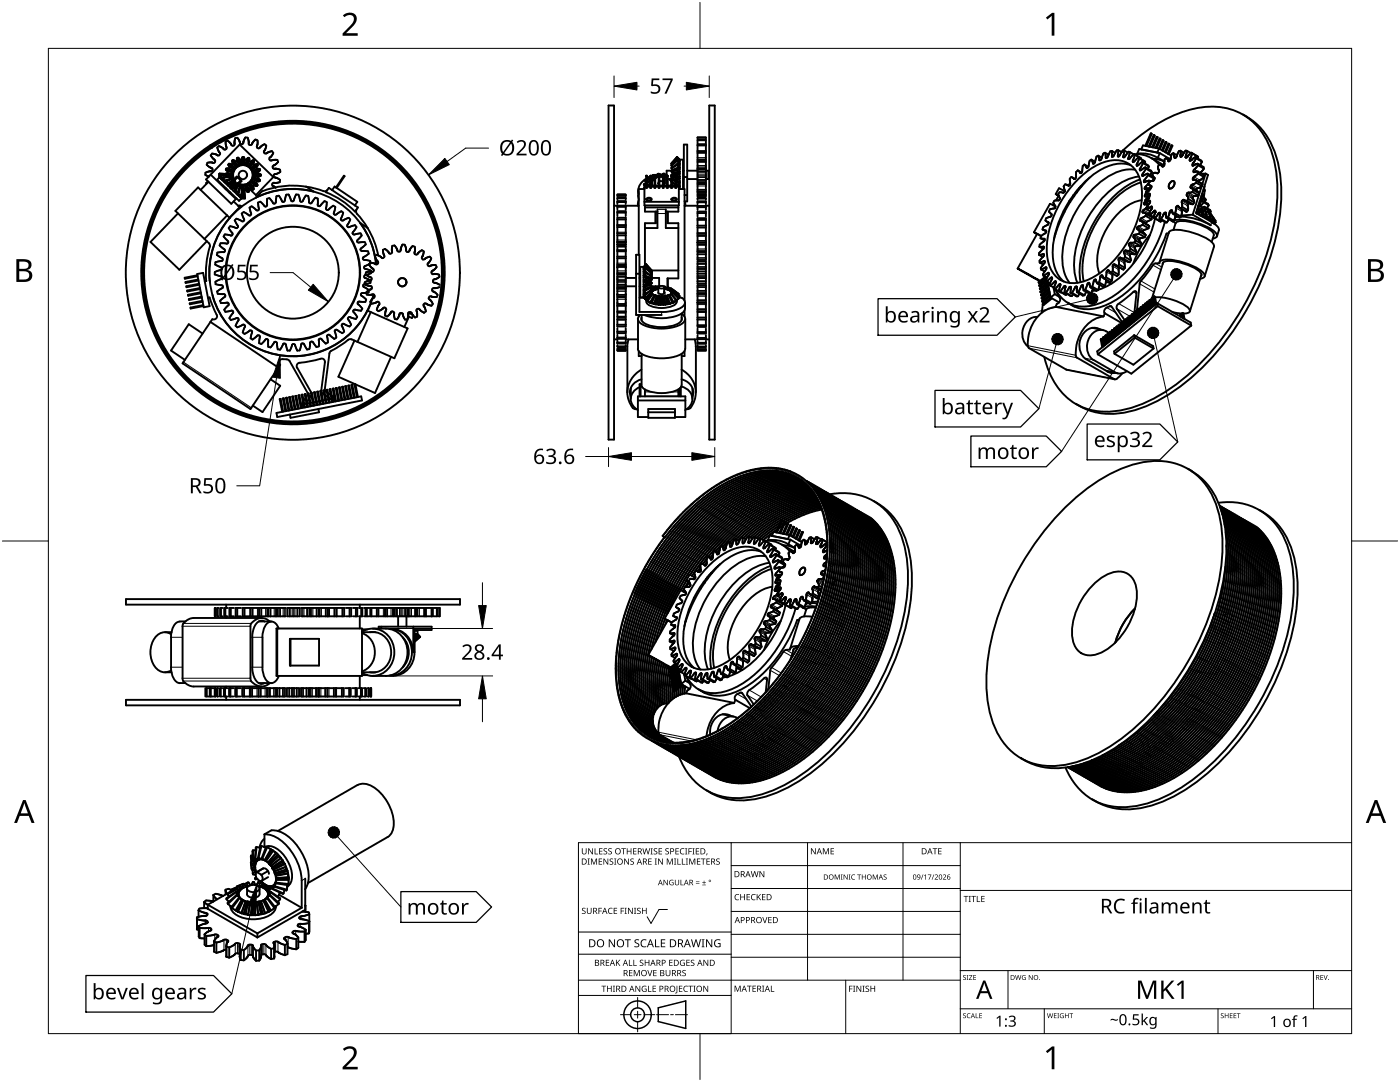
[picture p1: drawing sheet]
<svg xmlns="http://www.w3.org/2000/svg" width="279mm" height="216mm" viewBox="0 0 279 216" stroke-linecap="round" stroke-linejoin="round" font-family="sans-serif">
<g fill="none" stroke="#000" stroke-width=".38">
<path d="M41 34.5a.6 .6 0 0 0 .6 .7h.1M41.3 32.9l.8 .6a.36 .36 0 0 1 .4 .3 .36 .36 0 0 1-.4 .4M41.4 32.5l-.2 .4M41.5 36.2l-.4 .3 .1 .2M41.6 36.3l-1.6 1.6M42 34.2h.1M42 34.2l-1 .3M42 29l.3 .4M42 34.9l5.1 4.8M42.1 31l.6 .8M42.4 32.5h.1M42.4 32.5h-1"/>
<path d="M42.7 31.8h.1M42.8 31.8l.1 .1M42.8 31.9a.33 .33 0 0 1 .1 .5 .33 .33 0 0 1-.4 .1M43.4 31l-.7-.3a.42 .42 0 0 0-.7 .3M43.6 29.2a.58 .58 0 0 0 0 .8l.3 .5M43.7 29.1l.9 .6M43.8 35.4l-.5 .5 4.4 4.2 .5-.5M43.8 35.4l.1 .1M43.8 34.7v.6M43.8 34.7h1.7M43.8 35.4h.1M43.8 34.7h.1"/>
<path d="M43.8 34.7l.1 .6M43.8 34.7l1.7 .1M43.9 30.5v.1l-.2 .4h-.3M43.9 35.5l.3 .2M43.9 35.3v.1M43.9 35.4h.1M43.9 35.4v.1M44 35.5h-.1M44 35.3v.3M44 35.3h-.1M44 35.3h.1M44 35.2v.1"/>
<path d="M44 34.9v.4M44.1 35l.1 .6M44.2 35.7l3.8 3.8M44.2 35.7h.1M44.2 35.6v.1M44.4 35.7h-.2M44.4 35.6l-.1 .3M44.4 35.6h-.2M44.5 35.4l-.1 .2M44.5 35.4l.1 .1M44.6 29.7h.1M44.6 35.5l.1 .6"/>
<path d="M44.7 36.1h.1M45 34.7l.4-.1 1.1 .1v.4M45 28.2l.2 1.2M45 37.5l-.1 .1M45.1 33.9l.3 .3 1.2 .2 .1-.3M45.1 33.9l1.2 .3M45.1 36l-.4 .1M45.1 33.6v.3M45.1 33.6h.5l1.1 .5M45.1 33.6l1.2 .5M45.2 36l-.3 .4M45.2 36l.1 .1"/>
<path d="M45.2 37.7l-.1 .1M45.2 29.4a.34 .34 0 0 1-.2 .4 .34 .34 0 0 1-.4-.1M45.3 36.1v.6M45.4 28.1l-.4 .2M45.4 28.1l.7 .7M45.5 34.7h.1M45.5 34.7l-1.7-.1v.8M45.5 34.7v.1M45.5 34.8h.7M45.5 34.8v.1M45.5 34.8h.1M45.5 34.2l-.1 .4"/>
<path d="M45.6 32.8l.2 .5 1 .6 .2-.3M45.6 32.8l1 .8M45.6 34.8v.1M45.7 34.9l-1.6 .1M45.7 34.9h-1.6v.1M45.7 34.9v.2M45.7 32.7l1 .8M45.7 32.7l.5 .1 .8 .8M45.7 32.7l-.1 .1M45.7 36.8l-.2 .2M45.7 35.1h.1M45.7 36.8h.1"/>
<path d="M45.7 35.1v.1M45.8 38.3l-.1 .1M45.8 33.4l-.1 .3M45.9 35.1v.1M45.9 35.1l-.1 .1M45.9 35.1h-.2M45.9 35.2l.1 .1M45.9 35.2l-1.4 .2M45.9 36.7l-.2 .1M45.9 36.7l.2 .2M46 37.4h.1M46 38.4l-.1 .2"/>
<path d="M46 35.3v.1M46 35.3l-1.4 .2M46 35.7h.1M46 35.4l.6-.1 .1 .4M46 35.7l-1.3 .4M46 35.4v.2M46 35.6v.1M46 35.6h.1M46.1 36.9l-.1 .5M46.1 28.8h.1M46.2 34.9h-.5M46.2 34.9l.3 .2"/>
<path d="M46.2 34.8v.1M46.2 37.7h.1M46.3 37.6l-.1 .1M46.3 34.2l.2 .2M46.3 34.1h.4M46.3 34.1v.1M46.3 32l.1 .5 .8 .9M46.3 32l.8 1.1M46.4 36.1l.2 .2M46.4 36.1l-1.2 .7 .1-.1M46.4 36.1l.8-.9 1 1-.8 .8M46.4 36.1h.1"/>
<path d="M46.4 36v.1M46.4 36l-1.1 .7M46.4 35.7v-.1l-1.2 .4M46.4 35.7h.1M46.4 35.7l-1.1 .4M46.5 35.7l-.1 .3M46.5 34.7l-.3 .1M46.5 35.1v.2l-.4 .4M46.5 32.6l-.3 .3M46.5 31.9l-.2 .1M46.5 31.9l.4 .3 .6 1M46.5 31.9l.7 1.1"/>
<path d="M46.5 35.1h-.8M46.6 34.5l-.1 .2M46.6 33.6l.1 .2M46.6 35.7h-.1M46.6 38.1h.1M46.7 35.7v.1M46.7 35.7h-.3M46.7 33.5l-.1 .1M46.7 33.5l.3 .1M46.7 38l-.1 .1M46.7 36.1h.1M46.7 36.1l-1 .7"/>
<path d="M46.8 37.5l.1 .2M46.8 37.5l-.5 .1M46.8 33.9l-.1 .2M46.8 37.9l-.1 .2M46.8 28.7a.34 .34 0 0 1-.3 .4 .34 .34 0 0 1-.3-.3M46.8 36.5l.2 .2M46.8 36.1h-.1M46.8 36.5h.1M46.9 36.1l.1 .1M46.9 36.1h-.1M46.9 36.1l-1 .6M46.9 36.5h-.1"/>
<path d="M46.9 36.5l-.9 .9M46.9 36.5h.1M46.9 38.3h.1M46.9 37.7l-.1 .2M47 36.2l-.1 .3M47 36.2l-.9 .7M47 36.7l-.8 1M47 36.7h.1M47.1 36.7l-.8 .9M47.1 33.1l.1 .3M47.2 33.4l-.2 .2M47.2 33l.3 .2"/>
<path d="M47.2 33l-.1 .1M47.3 32.1l-.4 .2M47.3 38.7h-.1M47.3 37l.1 .1M47.3 31.5l.4 1.2M47.3 38.6v.1M47.3 27.5a.54 .54 0 0 0-.5 .7v.5M47.4 36.6l-.3 .1M47.4 37h.1M47.4 27.5l.5 .9M47.4 36.6l.1 .1M47.4 36.6h.1"/>
<path d="M47.4 36.6l-.6 .9M47.4 35.4l-.8 .8M47.4 36.8h.1M47.4 36.8l-.6 1.1M47.4 37.1l-.5 1.2M47.5 36.7l-.6 1M47.5 36.7l-.1 .1M47.5 37.1h-.1M47.5 37.1l-.6 1.2M47.5 37.1h.1M47.5 38.5l-.2 .2M47.5 33.2l-.3 .2"/>
<path d="M47.5 38.2l.2 .2-.3 .5h.1M47.5 38.2l-.6 .1M47.5 31.5h-.2M47.5 31.5l.3 .3 .3 1.2-.4 .1-.4-1.1v-.5M47.5 31.5l.4 1.2M47.5 38.9h.7M47.5 37h-.1M47.6 36.9l.1-.2-.1 .3M47.6 36.9v.1M47.6 37h-.1M47.6 37h.2M47.6 37l.1 .1"/>
<path d="M47.7 37.1h-.2M47.7 36.7l.3 .1v.3M47.7 33.1l-.2 .1M47.7 32.7v.3M47.8 39.1l-.1 .1M47.8 39.1h.1M47.8 37.1h-.1M47.8 37.1h.1M47.9 28.4h.1M47.9 32.7l.2 .2M47.9 32.7h-.2M47.9 37.1h.1"/>
<path d="M47.9 37.1l-.4 1.1M47.9 28.4v.1M47.9 37.4l.4 .1M47.9 37.4v.1M47.9 39.1v.2h.1M47.9 39.1h-.1M47.9 37.4h.3M47.9 37.4h.1M48 37.1l-.5 1.8M48 39.3h.6M48 36.8l.3 .1M48 36.9l-.1 .2"/>
<path d="M48 39.1h-.1M48 39.1v.2M48 39.1h.1M48 36l-.6 .6M48 39.5h.1M48 33h.3M48.1 39.5l.1 .1M48.1 39.5h.1M48.2 39l-.2 .1M48.2 39h.1M48.2 38.9l.1 .1M48.2 39.6h.1"/>
<path d="M48.2 37.4l.1 .1M48.2 31.9l-.4 .1M48.3 39.5h-.2M48.3 39.5l.6 .1M48.3 36.9l.1 .3M48.3 39.5h.1M48.3 36.8l-.1 .6M48.3 36.8v.1M48.3 36.8l.3 .1M48.3 39h-.1M48.3 37.5h.1M48.3 37.5v1.5"/>
<path d="M48.3 37.5l-.1 1.4M48.4 37.7l.2 .1v1.5M48.4 37.2v.5h.1M48.4 37.2h.1M48.4 31.3l-.2 .5 .1 1.1h.4M48.4 31.3h.2M48.4 31.3v1.3M48.4 32.6l-.1 .3M48.4 32.6h.2M48.5 37.2v.5M48.5 37.7l.2 1.7M48.6 28.4a.36 .36 0 0 1-.3 .4 .36 .36 0 0 1-.4-.2"/>
<path d="M48.6 28.4h.1M48.6 32.6l.1 .3M48.6 31.3l.2 .5-.1 1.1M48.6 31.3v1.3M48.6 37.9h.1M48.6 37.9h.2M48.6 39.3l.1 .1M48.6 36.9l.1 1M48.6 36.9l-.1 .3M48.7 33h.2M48.7 32.9h.1M48.7 39.4l-.7 .1"/>
<path d="M48.7 37.9h.1M48.8 37.9l.1 1.7M48.8 37.9h.1M48.8 31.9l.3 .1M48.8 37.9v.1M48.9 36.8l-.3 .1M48.9 39.6h.1M48.9 36.9l.2 1.1 .3 .3M48.9 36.9l.2 .2M48.9 39.6h-.7M48.9 32.9l.4 .2M49 27.4l.4 .1"/>
<path d="M49 27.4l-.4 1M49.1 37.9h-.4M49.1 37.1l.3 1.2M49.2 32.7l-.3 .2M49.2 32.7h.1M49.2 37.1h-.1M49.2 37.1l.4 1.2M49.2 36.7l.1 .1M49.2 36.7l-.3 .2M49.3 36.8l.4 1-.1 .5M49.3 36.8l-.1 .3M49.3 34.7v.4"/>
<path d="M49.3 33.1l.2 .1M49.3 32.7v.3M49.3 33.1h.1M49.4 27.5l.2 1M49.4 36.6l-.2 .1M49.5 36.6l.3 .2M49.5 36.6l.3-.2 .7 .9 .1 .5M49.5 36.6l.5 1 .5 .3M49.5 33.2l.3 .2M49.5 31.5l-.3 .3-.3 1.1M49.5 31.5h.2M49.5 31.5l-.3 1.2"/>
<path d="M49.6 28.7l.4 .3 .2-.2M49.6 28.5v.1M49.6 28.5h.1M49.6 38.3h-.2M49.7 32.1l.3 .2M49.7 31.5l-.4 1.2M49.7 31.5l.1 .5-.5 1.1M49.8 36.8l.7 1.1M49.8 37.7l1.3 1.2 3.4-3.6-6.7-6.4-6.7 6.9 5.1 4.9 1-1.1M49.8 33.4l.2 .3M49.8 36.4l.1 .3M49.8 33l-.3 .2"/>
<path d="M49.8 33l.1 .1M49.9 36.7l-.1 .1M49.9 36.7l.7 1.1M49.9 36.2l-.2 .2M49.9 33.1l-.1 .3M49.9 36.2l.9 .8 .5 .1M49.9 36.2h.1M50 37.5l-.4 .2M50 36.3h.3M50.2 35.9l1 .6 .2 .4M50.2 35.9l-.3 .3M50.2 34l.1 .2"/>
<path d="M50.2 36l.2 .2M50.2 35.7l-.1 .2M50.3 35.7l1 .5 .5-.1M50.3 35.7h.1M50.3 36.3l1 .8M50.3 33.5l-.3 .1M50.3 33.5l.1 .1M50.4 34.1h.3M50.4 34.1v.4M50.4 36.2l1 .7M50.4 36.2l-.1 .1M50.4 34.5v.3"/>
<path d="M50.4 35.3l1.1 .3 .4 .3M50.4 35.3l-.1 .4M50.4 33.6l-.2 .3M50.4 35.1v.3M50.5 35.4l.2 .2M50.5 34.7l.3 .2M50.5 32.7l.3 .2M50.5 32l-.4 .2-.6 1M50.5 32l-.7 1M50.5 32l.2 .1M50.6 37.8l-.1 .1M50.6 35.7l1.2 .4"/>
<path d="M50.6 35.7h-.3M50.7 34.1v.2M50.7 35.6l-.1 .1M50.7 35.6l1.2 .3M50.7 32.1l-.8 1M50.7 32.1l-.1 .5-.8 .8M50.7 34.3l-.2 .2M50.7 37l-.2 .2M50.8 35l-.4 .1M50.8 35l1.3 .1M50.8 34.9v.1M51.1 33.4l.2 .3"/>
<path d="M51.1 39.4l-.1 .1M51.2 36.2l-.1 .3M51.3 29.2l.1 .3h.5M51.3 29.1v.1M51.3 29v.1M51.3 32.7l-.4 .2-.9 .7 .2 .3M51.3 32.7l.2 .2M51.3 32.7l-1 .8M51.4 28a.52 .52 0 0 0-.9 .3l-.2 .5M51.4 28l-.1 1M51.4 36.9l-.1 .2M51.4 34.3l.1 .4"/>
<path d="M51.5 32.9l-.3 .4-1 .6M51.5 32.9l-1.1 .7M51.5 35.3l-.1 .3M51.9 33.7h-.5l-1 .4M51.9 33.7l-1.2 .4M51.9 33.7v.2M51.9 35.9l-.1 .2M51.9 33.9l-.3 .4-1.1 .2M51.9 33.9l-1.2 .4M51.9 29.4v.1M51.9 29.4h.1M51.9 29.4l.3-.3a.45 .45 0 0 1 .6-.3 .45 .45 0 0 1 .3 .6l-.3 .6"/>
<path d="M52.1 35.1l-.5 .1-1.2-.1M52.1 34.8l-.5-.2-1.2 .1v.4M52.1 34.8l-1.3 .1M52.1 34.8v.3M52.3 38.1l-1.2 1.3M52.7 30.1a.35 .35 0 0 0 .1 .5 .35 .35 0 0 0 .5-.1M52.8 30l-.1 .1M52.8 30h.1M53.3 39.7a.67 .67 0 0 1 1 .5l.2 .3M53.3 30.5h.1M53.3 30.5l.6-.2a.42 .42 0 0 1 .6 .2M53.3 39.7v1.2"/>
<path d="M53.8 31.5v.5h.3M53.9 31.4h-.1M54 31.4h-.1M54.3 32h-.1M54.3 32h.1M54.5 37.1l.1 .1M54.6 30.5l-.6 .9M54.6 33.1a.35 .35 0 0 0-.1 .4 .35 .35 0 0 0 .4 .2l1 .2M54.6 37.2h.1M54.6 37.2l.4 .3M54.7 36.5l-.3 .2v.4M54.7 36.5h.1"/>
<path d="M54.7 33h-.1M54.7 33h.1M54.8 36.5h.1M54.8 34.8a.4 .4 0 0 0-.1 .4 .4 .4 0 0 0 .4 .3l.8 .4M55 34.7h-.1M55 34.7h.1M55.2 39.2a.66 .66 0 0 1 .9 .6l.1 .1a.32 .32 0 0 0 .2 .4 .32 .32 0 0 0 .4-.2M55.2 39.1l-.1 1a.38 .38 0 0 1-.1 .4 .38 .38 0 0 1-.5 .1M55.3 31.9l.2 .4M55.4 31.9l-1.1 .1M55.5 32.3l-.8 .7M55.8 36.3l-1 .2"/>
<path d="M55.9 33.9v.4M55.9 35.9l-.1 .5M56 34.3l-1 .4M58.1 40l-.2-.5a.52 .52 0 0 0-.2-.6 .52 .52 0 0 0-.6 0l-.3 1.2M59.5 38.9a.61 .61 0 0 0-.7 .7l-.2 .4M59.6 38.8l.3 1a.32 .32 0 0 0 .1 .4 .32 .32 0 0 0 .4-.1M61.1 37.2l1.5 1M61.5 39.1a.61 .61 0 0 0-.9 .6l-.2 .4M61.5 39.1l.2 1.2M62.5 38.2a16.6 16.6 0 0 0-11.4 1.2M63.4 39.6a.61 .61 0 0 0-1 .5l-.2 .4M63.4 39.6v1.2"/>
<path d="M65 38.4a16.2 16.2 0 0 1 5.9 3.8M65.1 38.3l.5-.8 5.8 3.9-.5 .8M65.3 37.9l-.4 .3a18.3 18.3 0 0 0-12.6 0M66.3 37.9l.5-.7 4.5 3.1-.5 .7M67.1 37.4l1.5-2.3h.2l-1.6 2.4M121.4 21.1h1.1v66.6h-1.1zM123.2 39.1h1.7M123.2 39.8v-.2h1.7v.2M123.2 39h1.7M124.9 38.8h-1.7M124.9 39.4h-1.7M127.3 39.1l.2 .7"/>
<path d="M127.4 38.1v.9M127.5 39.9l-.2 1.2v-.4M128.5 36.9l.2 .3M128.6 37.7h-1.1v13.1M128.6 37.6v.1M128.6 37.4v.3M128.7 37.1v.1M128.7 37.2h.1M128.7 36.2l.2 .3-.4 .2v.2l.4-.3M128.9 35.7a2.71 2.71 0 0 0-1.4 3.1M128.9 36l-.1 .1h.1M128.9 37.2h-.3v3.8h6.9v-3.8"/>
<path d="M128.9 37h-.2v.2M128.9 35.1h.2v2.4h-.2zM128.9 35.1h.2M129 39.9l.5-.2 .5 .2M129 39.6l.2-.1a.59 .59 0 0 1 .8 .3 .62 .62 0 0 1-.5 .3 .62 .62 0 0 1-.6-.3zM129.1 37h.7M129.3 35.5l.1 .3M129.7 36.2l-.6 .2M129.7 36.2h.1M129.7 36.2l-.6 .3M129.8 35.3l-.7 .3M129.8 36.6l-.6 .4"/>
<path d="M129.8 35.1h.1v2.4h-.1zM129.8 35.1h.1M129.8 37.2h-.7M129.8 35.3l-.4 .2 .4-.1M129.8 35.7l-.7 .2M129.8 35.7l-.7 .3M129.8 36.7l-.4 .3M129.9 35.7l.2 .3M129.9 37h.7M129.9 36.1h.1M129.9 36.6l.3 .3M129.9 36.4l.1 .1"/>
<path d="M129.9 36.8l.2 .1M130 36.1v.1M130 36.2h.1M130 35.6h-.1M130 35.6l-.1 .1M130 35.6l.2 .2M130 36.5h.1M130 36.5h-.1M130 36.5v.2M130.1 36.2l.1-.1-.1 .2M130.1 36.2h.1M130.1 36.5h.1"/>
<path d="M130.1 36.5l-.1 .1M130.1 36.2v.3M130.1 36.9h.1M130.1 36.9l-.1 .1M130.1 37h.1M130.1 36l.1 .1M130.1 36l-.1 .1M130.2 36.1h.1M130.2 36.9l-.1 .1M130.2 35.1l-.3 .1M130.2 35.1v.1M130.2 35v.1"/>
<path d="M130.2 35.8h.1M130.3 35.8h.1M130.3 35.3l.1 .4M130.3 35.3l.1-.1-.5 .1M130.3 35.3h-.4M130.3 35.8l-.1 .3M130.4 35.2l.2 .2M130.4 35.7h.1M130.4 35.7l-.2 .1M130.5 35.8l-.2 .1M130.5 35.7h.1M130.5 35.7l-.2 .1"/>
<path d="M130.6 35.6l-.1 .1M130.6 37.2h-.7M130.6 35.1h.2v2.4h-.2zM130.6 35.1h.2M130.8 37h.6M130.9 34.9v.5M130.9 34.9l-.7 .1M130.9 35.5h-.1M130.9 35.4h.1M130.9 35.4h-.1M130.9 35.5l-.1 .1M131 34.9l-.8 .1"/>
<path d="M131 34.9l.1 .1M131 34.9h-.1M131 34.9h.1M131.1 35h.1M131.1 35l.1 .1M131.2 35.1v.2M131.2 35v.1M131.2 34.7l-.1 .3M131.3 35.3h.1M131.3 35.3l-.4 .1M131.4 36.4v.3M131.4 35.3h-.2"/>
<path d="M131.4 35.1h.2v2.4h-.2v-2.4M131.4 35.1h.2M131.4 35.1h.1M131.4 37.2h-.6M131.4 35.2l-.1 .1M131.5 34.8l-.1 .3M131.6 36.1l.6 .1M131.6 37h.6M131.7 34.7h-.4l.2 .1M131.7 34.7l-.2 .1M131.7 34.7l.1 .2M131.7 34.9l.1 .2"/>
<path d="M131.7 34.9h.3M131.8 34.9h.1M131.8 35.2h.3M131.9 35.1h.1M131.9 35.1l-.3 .1M132 34.9h.2M132.1 35.1l.2 .1M132.1 35.1h.1M132.1 34.9v.2M132.2 34.9h.1M132.2 35.3h-.6M132.3 34.7h.1"/>
<path d="M132.3 34.7l-.1 .2M132.3 37.2h-.7M132.3 35.1h.1v2.4h-.1zM132.3 35.1h.1M132.4 34.7l.1 .4M132.4 35.3l.3 .4-.3 .4M132.4 37h.7M132.4 35.2h.1M132.5 35.3h.2M132.5 35.2h.1M132.5 35.1l.2 .2M132.5 35.1v.1"/>
<path d="M132.6 34.7h-.2M132.6 34.7h-.3M132.6 34.7l.1 .2M132.7 34.9h.3M132.7 34.9v.3M132.7 36.6l-.3 .4M132.7 35.3l.3 .1M132.7 35.7v.9M132.7 35.3h.1M132.7 35.2v.1M133 34.8l-.3 .4M133 34.8v.1"/>
<path d="M133 34.8h.1M133.1 35.1h.2v2.4h-.2zM133.1 35.1h.2M133.1 37.2h-.7M133.3 37h.6M133.6 35.8h.1M133.6 35.7l.1 .1M133.7 35.7l.1 .3M133.8 36l.1 .2M133.8 36l.1 .1M133.9 36h-.1M133.9 36h.1"/>
<path d="M133.9 36.2h.1M133.9 36.9v.1M133.9 35.7h-.6M133.9 37.2h-.6M133.9 35.1h.2v2.4h-.2zM133.9 35.1h.2M133.9 35.9v.1M134 32.7l.1 .2M134 33.1l.2 .2M134 33.6l.3 .3M134 34.3l.3 .2M134 32.6h.1"/>
<path d="M134 34.9v.1M134 33.5h.1M134 32.7h.1M134 32.6v.1M134 33h.1M134 35l.1 .1M134 35l1.1 .1M134 39.9l.5-.2 .5 .2M134.1 39.6l.2-.1a.6 .6 0 0 1 .8 .3 .62 .62 0 0 1-.6 .3 .62 .62 0 0 1-.5-.3zM134.1 37h.7M134.1 36.9l.1 .1M134.1 36.8l.2 .2"/>
<path d="M134.1 36.3l.7 .4M134.1 35.7l.7 .3M134.1 35.6l.7 .2M134.1 36.9h.1M134.1 36.1h.1M134.1 36.6h.1M134.1 36.9v.1M134.1 35.1h.1M134.1 37h.1M134.1 32.9h.1M134.1 32.9l-.1 .1M134.1 36.5h.1"/>
<path d="M134.1 36h.1M134.2 36.6h-.1M134.2 36l-.1 .1M134.2 36h-.1M134.2 36.6h.1M134.2 36h.1M134.2 36.5h-.1M134.2 36.5l-.1 .1M134.2 36.5l-.1-.1 .7 .5M134.2 35.1l.6 .1M134.2 33.3h.1M134.2 35.1h.1"/>
<path d="M134.2 36.5h.1M134.2 33.3v.1M134.2 33.3l-.2 .2M134.2 34.1h-1.2l.1 1.6M134.3 35.9l-.1 .1M134.3 33.9h.1M134.3 35.4l-.2 .1M134.3 34.7l-.3 .2M134.3 36h-.1M134.3 36l.5 .2M134.3 35.4l.5 .1M134.3 35.9h.1"/>
<path d="M134.3 34.5h.1M134.3 35.9v.1M134.3 35.4h.1M134.4 35.9h-.1M134.4 35.3l-.1 .1M134.4 35.9l.4 .2M134.4 35.3l.4 .1M134.4 33.9l-.3 .2M134.4 33.9v.1M134.4 34.5v.2M134.4 35.1v.2M134.4 35.8v.1"/>
<path d="M134.4 34.7h-.1M134.8 35.1h.1v2.4h-.1zM134.8 35.1h.1M134.8 37.2h-.7M134.9 36.2l.7 .3M134.9 35.5l.7 .1zM134.9 37h.5v.2M134.9 37.2h.6M134.9 37h.1M134.9 36.8l.2 .1M134.9 36.3l.6 .2M134.9 36.1h.2"/>
<path d="M134.9 35.9h.2M134.9 35.2h.6M134.9 35.2h.5M135.1 35.1l.3 .1M135.1 31.3l-1.1 1.3M135.1 31.3l.5 .6M135.1 31.3l.4 .5M135.1 31.5l.5 .4M135.1 31.5l.4 .5M135.1 32h.1M135.1 32.1l.4 .5M135.1 32.7l.1 .1"/>
<path d="M135.1 36.1l.5 .1M135.1 32.9l.4 .4M135.1 33.9l.4 .4M135.1 31.5l-1.1 1.2M135.1 32l-1.1 1.1M135.1 32.7l-1.1 .9M135.1 31.5h.1M135.1 32v.1M135.1 32.7v.2M135.1 34.8v.3M135.1 35.9v.2M135.1 36.9v.1"/>
<path d="M135.1 32.1l-1.1 1M135.1 32.9l-1.1 .7M135.1 31.3h.1M135.1 33.9l-1.1 .4M135.1 34.8l-1.1 .1M135.1 33.7l-1.1 .4v.2M135.2 32h.1M135.2 32.8h.1M135.3 32l.1 .1M135.3 32.8h.1M135.4 37.2h.1M135.4 32.1h.1"/>
<path d="M135.4 32.8h.1M135.4 32.8l.2 .1M135.4 35.2h.1M135.4 32.1l.1 .1M135.4 37.1l.2 .2M135.5 37.7h1.1v22.3M135.5 37.2v.1M135.5 34.6l-1.1 .1M135.5 37.6l.1 .1M135.5 34.6l-.4 .2M135.5 31.8l.1 .1M135.5 32l.1 .1-.1 .1"/>
<path d="M135.5 37.3h.1M135.5 32.6h.1l-.2 .2M135.5 33.3l.1 .1-1.2 .5M135.5 32.2h.1M135.5 36.5l-.4 .4M135.5 35.6l-.4 .3M135.5 33.7h.1M135.5 33.7h-.4v.2M135.5 34.3h.1M135.5 34.6h.1M135.5 32l-.1 .1M135.5 32.6l-.2 .2"/>
<path d="M135.5 33.3l-1.2 .6M135.5 37.6v.1M135.5 34.3l-1.2 .2M135.5 31.8h.1M135.6 37.3h-.1M135.6 32.2v.1M135.6 36.5h-.1M135.6 35.6h-.1M135.6 33.7h.1M135.6 34.6h.1M135.6 34.3h.1M135.6 35.2h-.1"/>
<path d="M135.6 36.2h.1M135.6 34.3l-1.2 .2M135.6 35.2h.1M135.6 37.7h.1M135.6 36.1v.1M135.6 36.9l-.1 .1M135.6 37.5l-.1 .1M135.6 31.9h.1M135.6 31.9v5.8M135.6 31.9h.7v5.8M136.3 34.1h.2M136.5 37.7v-8.8h.6v11.3h-.5"/>
<path d="M136.5 35.7h-.2M137.1 38.9h-.5M137.1 34.1h2.1M137.1 35.3h-.6M139.2 31.9h1.7v4.4h-1.7zM139.2 35.7h-2.1M139.2 36.5h1.7v1.8h-1.7zM139.2 27.8h1.7M139.2 29h1.7M139.2 30.5h1.7M139.2 37.9h1.7M139.2 32.3h1.7"/>
<path d="M139.2 33.7h1.7M139.2 39.5h1.7M139.2 39h1.7M139.2 27.7v-.2h1.7v.2M139.2 31.8v-3h1.7v3M139.2 38.3v.3M139.2 39.9v-.3h1.7v.3M139.2 39.2h1.7M140.9 38.8h-1.7M140.9 34.1h.5v1.6h-.5M140.9 30.1l-1.7 .1M140.9 28.6v-.6h-1.7v.6"/>
<path d="M140.9 38.3v.3M140.9 27.4h-1.7M140.9 35.9h-1.7M140.9 33.9h-1.7M140.9 34.3h-1.7M141.5 21.1h1.1v66.6h-1.1zM210.7 40h.5M210.7 40h-.3M211.2 38.8l.1 .2M211.2 39l-.5-.3 .5 .4M211.3 39h.1M211.3 39l-.6 1"/>
<path d="M211.3 39v.1M211.3 39.1l.2 .4M211.4 38.4l-.2 .4M211.5 39.5v.3l-.3 .2M212.3 37.1v.2a1.01 1.01 0 0 1 0 1.2l-.9-.1M212.5 38.2l-1.2-.6-.6 1.1M213 36.9h.1M213 36.9a.45 .45 0 0 0-.7 .3M213 36.9l.6-.1-.6 .1M213.1 36.9l.1 .1M213.2 37h.1M214.1 35.5l.4 .2"/>
<path d="M214.1 35.5l-.1-.1a.5 .5 0 0 0-.5 .3 .5 .5 0 0 0 0 .5v.7l-.3 .1M214.1 39.1l.2 .1M214.2 39l.2 .2M214.2 38.9l.2 .2M214.6 38.4l.2 .1M214.8 35.3l-.3 .4-.4-.2M214.8 34.3v1M214.9 38.1h.1M214.9 38.1v.3M215.1 34l-.3 .3M215.1 34l.8 .4-.3 .1zM215.6 35.3a10.6 10.6 0 0 1 7.7-3.3 5.2 5.2 0 0 1 4.5 4.9 19.5 19.5 0 0 1-5.6 15.1 12.9 12.9 0 0 1-7.6 4.5 5.1 5.1 0 0 1-5.6-4.9 19.5 19.5 0 0 1 5.6-15.2z"/>
<path d="M215.6 37.2h.2l-.5 .4M216 34.2l-.1 .2M216.1 33.1l-.1 1.1M216.4 32.9l-.3 .2M217.5 35.4a27.2 27.2 0 0 0-7.2 12.4M217.8 31.9l-.3 .2-.1 .2a1.14 1.14 0 0 1-.5 1.2l-.5-.7 .8 .5M218.5 32.3l-.2 .4-.2-.1M218.6 32.3l-.8-.5 .3 .8M218.6 32.3h-.1M219.2 31.1l-.3 .1-.3 1.1M219.2 31.1l.2 .8M219.2 31.1l.7 .4"/>
<path d="M219.8 31.8l-.2 .2h-.2M219.9 31.5l-.1 .2M219.9 31.5h.1M220.5 30.5l-.3 .1-.3 .9M221 31.3l-.1 .2h-.3M221.2 30.9l-.1 .4M221.2 30.9l-.6-.4 .1 .9M221.9 30.1a.76 .76 0 0 0-.7 .8M221.9 30.1v1M221.9 30.1l.7 .4M222.2 31.1l-.1 .2-.2-.1M222.6 30.5l-.3 .6"/>
<path d="M222.9 30l-.3 .5M223.1 31.1v.1l.3-.1M223.1 30h-.3M223.8 30.4a30.9 30.9 0 0 1 15.1-8.8 12.3 12.3 0 0 1 14.8 8.4 30.5 30.5 0 0 1 0 17.7 54.2 54.2 0 0 1-19.7 29.6 23.4 23.4 0 0 1-13.5 4.8 12.1 12.1 0 0 1-11.4-8.6l-.7-2.3M223.8 30.4l-.4 .7M223.9 30.4h-.1M223.9 30.4l-.7-.4-.1 1.1M224.1 30l.3 .1M224.1 30l-.2 .4M224.4 30.1l-.2 1.2 .1 .1 .2-.1M224.4 30.1l.7 .4M225.2 31.5l.1 .3 .2-.1"/>
<path d="M225.2 30.3l.3 .1M225.2 30.3l-.7 1M225.7 33a7 7 0 0 0-6 .9 20.9 20.9 0 0 0-9.6 16.6 7.2 7.2 0 0 0 2.2 5.7M226.2 30.8h.1M226.2 30.8l-.7 .8M226.2 30.8l1.5 .8M226.2 30.8l-.7-.4-.3 1.1M226.4 32.2h-.1M226.5 30.9l-.2-.1a5.7 5.7 0 0 1 5.1 2.1M226.5 30.9l-.5 1.3 .1 .1h.2M226.5 33.9a9.6 9.6 0 0 0-7.5 2.9 21 21 0 0 0-7 15.1 7.8 7.8 0 0 0 1.5 4.6M226.8 32.8l.1 .3 .3-.2"/>
<path d="M226.9 30.6a6.3 6.3 0 0 1 4.2 .9M227 30.6l.1 .2M227.2 31.5l.2 .1M227.2 32.9h.1M227.2 31.4l-.8 .8M227.2 31.4l1.2 .7M227.2 32.9l.8-.6 1.1 .7M227.3 35.2a14 14 0 0 0-8.8 6.1 18.9 18.9 0 0 0-4 13.4l.5 1.7M227.4 31.6l-.5 1.2M227.4 31.6l1.2 .7M227.5 31.5l.2 .1M227.5 35.8a19 19 0 0 0-9.7 9.6 17.9 17.9 0 0 0-2.2 10.9"/>
<path d="M227.7 36.4a17.7 17.7 0 0 0-9.5 9.2 16.3 16.3 0 0 0-1.9 10.5M227.7 31.6l-.1 .1M227.8 40a10.6 10.6 0 0 0-6.9 5.6 10.9 10.9 0 0 0-1.5 9M227.9 32.3l.2 .3M228 34.8v.3h.1M228.1 32.5l-.1 .3a1.31 1.31 0 0 0-.5 1.2l1.1-.6M228.1 32.5l1.2 .7-.2 .5M228.3 32.1l.3 .2M228.4 34.9l-.3 .2M228.4 34.9h.1M228.4 34.9l.6-.3 1.2 .7M228.5 36.3h-.1"/>
<path d="M228.5 40v.3M228.5 36.3h.1M228.6 38.8l-.2 .3 .2 .1M228.6 37.3l-.2 .2 .2 .3M228.6 33.4l.1 .3M228.6 32.3l-.2 .3M228.6 33.4l1.1 .7 .2 .3M228.6 39.2h.1M228.7 38.6h.1M228.7 39.2h-.1M228.7 33.7l-.7 1M228.7 33.7l1.2 .6-.4 .6"/>
<path d="M228.7 38.6l-.1 .1M228.7 38.6l.6 .1M228.8 39.2h-.1M228.8 36.2l-.3 .1M228.8 36.2h.1M228.8 39.2h.1M228.8 39.2h.6M228.8 36.2l.5-.2 .3 .2M229 38l-.3 .2-.1 .4M229 34.7l.1 .3M229 38h.1M229.1 36.7l-.5 .6"/>
<path d="M229.1 36.7h.1M229.1 33l.2 .2M229.1 37.9l-.1 .1M229.1 39.3l-.6 .7M229.1 39.3h.1M229.1 37.9h.1M229.1 36.7l.3 .3M229.2 39.3h-.1M229.3 39.3l.1-.1-.1 .4M229.3 39.3h-.1M229.3 36.4l-.2 .3M229.3 38.7h.1"/>
<path d="M229.3 36.1l.1 .3M229.3 39.6l-.8 .7M229.3 37.8l-.2 .1M229.4 37.7l-.1 .1M229.4 38.7l.1 .2-.2 .3M229.4 36.4l-.3 .3M229.4 38.6l-.1 .1M229.4 37.6v.3M229.4 37.7h.1M229.4 37l.4 .2M229.4 37l.2 .1M229.4 37.9l-.7 .7"/>
<path d="M229.5 37.7h-.1M229.5 37.7h.1M229.6 37.7h-.1M229.6 37.1h.1M229.6 36.2l-.3 .1M229.6 36.2h.1M229.6 37.7l-.2-.1-.8 .1M229.7 36.1l-.1 .1M229.7 36.1h.1M229.7 37.1l.1 .3-.3 .3M229.7 37.1h.1M229.8 26.6l.1 .1-1.1 2.4"/>
<path d="M229.8 26.6l-1.1 2.5M229.8 26.6l-1.2 2.5M229.8 31.5l2.5 1.5M230 31.7l1 .1 1.4 .5M230 36.1h-.3M230 36.1l.3-.5-1.2-.7-.2 .3a1.52 1.52 0 0 0-.6 1.2h.1M230 36.1h.1M230 34.9l.2 .4M230.2 35.3v.1M230.2 34.5l-.2 .4M230.2 35.4l.1 .2M230.2 35.4h.1"/>
<path d="M230.2 35.4l.1 .1M230.3 35.5h.1M230.3 27h.2l-1 2.3M230.3 27l-1 2.3M230.3 27l-1.1 2.2M230.4 35.5l-.1 .5-.3 .1M230.8 34.5h-.6M230.9 34.5h.1M230.9 34.5l.1 .1M230.9 27.3l-1 2.1M230.9 27.3l.1 .1-.8 2M230.9 27.3l-.9 2.1"/>
<path d="M231.1 31.5l1.3 .7M231.2 33.9h.1M231.3 33.9v.1M231.3 34l-.2 .5h-.2M231.3 29.6l2.4 1.5M231.3 29.6l-3.2-.6-.3 .8M231.3 29.6l-.3 .9M231.5 30.6l-4.1-.9-.4 .9M231.5 30.6l2.1 1.2M231.5 30.6l-.4 .9M231.5 27.7l-.9 1.8M231.5 27.7h.1l-.8 1.9"/>
<path d="M231.5 27.7l-.8 1.8M231.8 33l.3 .2M231.8 33h.1M231.8 33l-.4-.1a.39 .39 0 0 0-.3 .5l.1 .5M231.8 33l.1 .1M231.8 32.9l.3 .3M231.8 32.9l.5 .1M231.9 33.1h.1M232.1 28l-.8 1.6M232.1 28l.1 .1-.7 1.7M232.1 28l-.7 1.7M232.4 32.3v.4"/>
<path d="M232.4 32.3h.1M232.4 32.8l-.2 .4-.2 .1-.1-.2M232.4 32.2v.1M232.4 32.7h.1M232.4 31.8v.4M232.7 28.3l-.8 1.7M232.7 28.3l.1 .1-.7 1.7M232.7 28.3l-.7 1.7M232.7 31.5l-.3 .3M233.1 32h.1M233.1 32l-.4-.5 .9 .5M233.3 28.7l-.8 1.6"/>
<path d="M233.3 28.7h.1l-.7 1.7M233.3 28.7l-.7 1.7M233.6 31.8v.2a.23 .23 0 0 1-.2 .2 .23 .23 0 0 1-.3-.1v-.1M233.6 36.4l.4-.3 .2 .1a.95 .95 0 0 1-.8 1.4l-.1-.7zM233.6 31.7v.1M233.6 31.7h.1M233.9 29l-.8 1.7M233.9 29l.1 .1-.7 1.7M234.1 30.6l-.2 .1-.3 1M234.2 30.6l.2 .7M234.2 30.6l.7 .4M234.4 31.3v.1"/>
<path d="M234.4 31.3h.1M234.9 31.1l-.3 .4h-.2v-.1M234.9 31.1h.1M234.9 31v.1M234.9 31h.1M235.5 31.1l.1 .2 .4-.2M235.6 30.1h-.3l-.4 .9M235.6 30.1v.8M235.6 30.1l.7 .4M235.6 31v.1M235.6 30.9v.1M236 30.9v.1"/>
<path d="M236 30.9h.1M236.3 30.5l-.3 .4M236.3 30.5h.1M236.3 39.9l-.3 .1-.2 .4M236.3 39.9h.1M236.3 39.9l.1 .1M236.4 40l.5 .1 1.2 .6M236.4 40l1.3 .7M236.6 30.1h.3M236.6 30l-.3 .5M236.9 39v.1M236.9 39.1h.1"/>
<path d="M237 39.1l.2 .6 1.1 .7M237.2 39.8l-.3 .3M237.2 38.4l-.3 .2-.1 .4M237.2 38.4l.8-.1 1.1 .7M237.4 31.7v.3h.3M237.5 31.6v.1M237.5 31.6l.4-1 1.2 .7-.1 .3M237.5 31.6h.1M237.6 30.5l-.6 .8M237.6 30.5l-.7-.4-.3 1.2 .1 .2 .2-.2M237.7 30.5h-.1M237.7 30.5l1.2 .6"/>
<path d="M237.7 30.5l.2 .1M237.7 37.5h.1M237.8 32h-.1M237.8 37.5l.4 .4 1.1 .7-.2-.3M237.8 37.5l1.3 .8M237.8 31.9v.1M237.8 31.9h.1M237.8 31.9l.8-.5 1.1 .6 .2 .3M237.9 36.9l-.3 .4 .1 .2M238 36.8h-.1M238 36.8l.7-.3 1.2 .6-.7 .4M238 36.8h.1"/>
<path d="M238 39.7h.1M238.1 39.7h.1M238.1 39.7l.2 .4M238.1 38l-.1 .4M238.2 35.9h.1M238.3 35.3l-.3 .3 .1 .3M238.3 35.9h-.1M238.3 35.9h.1M238.3 33.8l-.1 .2a.22 .22 0 0 0-.1 .2 .22 .22 0 0 0 .2 .2l.1-.1M238.3 35.9l.4 .1M238.3 39.1l-.3 .3v.3M238.4 35.2l-.1 .1"/>
<path d="M238.4 39.1h.1M238.4 35.2l.7-.6 1.2 .7-.8 .6M238.4 35.2h.1M238.4 33.7l-.1 .1M238.4 34.3h.1M238.5 33.7l.6-.7 1.2 .6-.7 .8M238.5 33.7h-.1M238.5 39.1h.1M238.5 34.3h-.1M238.5 32.8l-.3 .2M238.5 32.8h.1M238.5 32.8l.5-.1 1.2 .6"/>
<path d="M238.5 34.3h.1M238.5 31.4l.2 .2M238.7 36h.1M238.7 36l1.3 .7M238.7 36l.1 .1M238.8 36.1l-.1 .4M238.8 39.1h-.3M238.8 39.1h.1M238.9 31.2l.2 .1M239 32.7l.1 .3M239.1 37.5l-.3 .2-.1 .4M239.1 38.3h.1"/>
<path d="M239.1 34.3v.3M239.1 34.3h-.6M239.1 34.3l1.2 .6M239.1 37.5h.1M239.1 39l-.3 .1M239.2 37.5h-.1M239.2 37.5h.1M239.3 38.7l-.2 .3M239.4 36l-.2 .3M239.5 35.9h-.1M239.5 35.9h.1M239.6 34.4l-.1 .1"/>
<path d="M239.6 34.4h.1M239.6 39.6h.1M239.6 39.5l.1 .1M239.6 39.6l.3 .3M239.7 39.6h.1M239.7 39.4l.1 .2M239.8 37.2l-1.8 5.6M239.9 36.6l.1 .1M239.9 32.3l-.4 .6M239.9 32.3l-1.2-.7-.5 .8a.41 .41 0 0 0-.1 .7h.1M239.9 39.9l-.1 .2M239.9 39.9v.3"/>
<path d="M239.9 38.7l.3 .2M240 36.7h.1M240 36.8l-.1 .4M240.2 39.6a1.02 1.02 0 0 1-.9 1.4M240.2 39.6h-.4M240.2 37.8l.2 .1-.1 1M240.2 39.6l.4 .2M240.2 33.4v.3M240.2 39.1h-.4M240.2 39.1l.1-.2-.1 .7M240.2 39.1v.5M240.2 39.4l.3 .2"/>
<path d="M240.3 35l-.1 .3M240.4 37.2h.1M240.4 37.2l-.1 .7M240.4 38.1l-.4 .1M240.5 39.6l.1 .2M240.6 34.6l.5 .3-2.4 7.6 3.1 1.8M240.6 34.6l-.7 .1M240.6 34.6l-.6 2.1M240.6 39.8l-.2 .5M248 22.8a13.6 13.6 0 0 1 6.9 9.3 36.1 36.1 0 0 1-1.8 20.5 53.7 53.7 0 0 1-18.4 25.1 23.3 23.3 0 0 1-13.4 4.9 12.1 12.1 0 0 1-6.6-2M35.5 42.6l-5.5 5.7 5.8 5.5 5.5-5.7M39.4 54.7l1.1-.3 1.3 6.7-1.1 .2z"/>
<path d="M39.4 54.9l-2.5 .5v.2l2.5-.5M39.6 55.8l-2.6 .5 .1 .2 2.5-.5M39.7 56.6l-2.5 .5v.2l2.6-.5M39.9 57.5l-2.5 .5v.2l2.5-.5M40.1 58.3l-2.6 .5 .1 .2 2.5-.5M40.2 59.2l-2.5 .5v.2l2.6-.5M41.8 59.4l1.4 3.4a.66 .66 0 0 1-.1 .8 .66 .66 0 0 1-.7 .1M41.8 59.3l-.3 .1M41.8 55.9l.1 .4M42.4 58.8a16.7 16.7 0 0 0 14.4 12.2 16.7 16.7 0 0 0 16.5-9M42.8 54.3v.5M42.9 54.7l1.2 .4"/>
<path d="M43 52.8l1.1 .5M43 52.3l-.1 .5M43 56.3v.4M43 56.7l1 .2a.36 .36 0 0 1 .4 .1 .36 .36 0 0 1 0 .5M43.3 50.9l1 .6M43.3 58.2a.76 .76 0 0 0 1.1 .5h.3M43.3 50.4v.5M43.8 49l.8 .6a.37 .37 0 0 1 .3 .3 .37 .37 0 0 1-.3 .4M44.1 53.9l-1.2 .4M44.1 55.2l.2 .2-.2 .3M44.1 53.3l.1 .1v.3l-.2 .2M44.1 55.7l-1.1 .5"/>
<path d="M44.3 51.5a.45 .45 0 0 1 0 .6 .45 .45 0 0 1-.6 0l-.7 .2M44.4 57.5l-1.1 .7M44.6 47.2l.9 .9M44.6 50.3l-1.2 .1M44.7 58.7l.2 .2v.3M44.9 59.2l-.4 .3a.67 .67 0 0 0-.4 1M45.3 48.6l-.6-.1a.64 .64 0 0 0-.9 .5M45.3 43l-4.5 4.7M45.5 48.1l.1 .3-.3 .2M45.9 43.5l-6.4-6.1-4.5 4.7 6.7 6.5 .2 .4a19.7 19.7 0 0 0-.8 7.1h-.2M46.1 47l-.5-.1a.62 .62 0 0 0-1 .3M46.4 46.5v.3l-.3 .2"/>
<path d="M46.6 40.2l1.2 1.1a17.3 17.3 0 0 0-6 14.7M46.9 44l.6 1.1M47.2 43.6l-.4 .4M47.2 43.6l1.1 .6M47.5 45.1a.46 .46 0 0 1-.4 .4 .46 .46 0 0 1-.5-.2 .55 .55 0 0 0-.9 .3l.7 .9M47.5 41.1l.4-.1 .2 .1 .1 .2M48.2 42.6a.68 .68 0 0 1 1.1 .1l.4 .3M48.3 42.6l.3 .9a.39 .39 0 0 1 .1 .5 .39 .39 0 0 1-.4 .2M49.8 41.4l.2 .9a.37 .37 0 0 1 .1 .5 .37 .37 0 0 1-.4 .2M50.2 41.2l-.4 .2M50.2 41.2l.8 .6a.31 .31 0 0 0 .4 .2 .31 .31 0 0 0 .2-.3M51.9 40.3a.63 .63 0 0 0-.3 1l.1 .4"/>
<path d="M51.9 40.2l.9 .9M53.3 40.9l-.3 .3-.2-.1M58 40l.3 .2 .3-.2M61.6 40.3l.4 .3 .2-.1M64.8 40.1l.4 .2M64.8 40.1l-.7 .8a.35 .35 0 0 1-.4 .2 .35 .35 0 0 1-.3-.2M65 41.6l.3 .3h.2M65.2 40.3l-.1 1.3M66.5 41.1a.62 .62 0 0 1 .3 1l-.1 .2a.33 .33 0 0 0-.1 .4 .33 .33 0 0 0 .5 .1M66.5 41l-.9 .8M68 43.6a.48 .48 0 0 0 .5 .4 .48 .48 0 0 0 .4-.3 .52 .52 0 0 1 .9-.1 .52 .52 0 0 1-.2 .8v.1a.43 .43 0 0 0-.2 .7 .43 .43 0 0 0 .7 0l.8-.3M68.1 42.2a.63 .63 0 0 1 .1 1l-.2 .4"/>
<path d="M68.1 42.1l-1 .7M70.7 46.8l.6-.1a.58 .58 0 0 1 .9 .3M70.9 45l.2 .3M71.2 45.3l-.6 .8a.37 .37 0 0 0-.2 .4 .37 .37 0 0 0 .3 .3M71.2 41.8l-.1 .3 .1 .5a17.1 17.1 0 0 1 4.3 8.4M71.9 44.5l1.5 1M71.9 44.6a16 16 0 0 1 3.2 8M72 49.6l-.1 .2 .3 .3M72.1 59l1 .8M72.2 47l-.7 .8a.35 .35 0 0 0-.2 .3 .35 .35 0 0 0 .2 .3M72.2 50.1l1.3 .1M72.3 58.5l-.3 .3 .1 .2"/>
<path d="M72.5 51.3a.41 .41 0 0 0 .1 .5 .41 .41 0 0 0 .5 .1h.1a.61 .61 0 0 1 .8 .7M72.6 57.3l1.1 .6M72.7 56.7l-.2 .2 .1 .4M72.8 48.3a.62 .62 0 0 1-.4 1l-.3 .3M72.8 53.1l-.2 .2 .3 .4M72.8 48.3l-1.2 .1M72.8 55.5l1.1 .5M72.9 54.9l-.2 .2 .1 .4M72.9 53.6l1.2 .4M73.1 59.8l-.2 .4M73.1 58.4l.1 .4M73.1 54.8l-.2 .1"/>
<path d="M73.1 54.8l.9 .5M73.1 58.4l-.8 .1M73.1 58.4h.1M73.2 58.8h1M73.3 58.2l-.2 .2M73.3 58.2h.1M73.4 50.2l.2 .4M73.6 50.6l-1.1 .7M73.6 52.8l.7 .8M73.7 58l-.1 .4h-.5M73.8 57.1h.1M73.8 56l-.4 .1a.44 .44 0 0 0-.6 .3 .44 .44 0 0 0 .4 .5l.6 .2"/>
<path d="M73.8 56h.1M73.9 57.1h.2l.1 .2-.2 .4M73.9 56.4l-1.2 .3M73.9 57.7l-.6 .5M73.9 56h.1M74 57l-.2 .1M74 56l-.1 .5M74 55.3l.1 .1 .1 .3-.3 .3M74 57.7h-.1M74 52.5l-1.2 .6M74 56h.1M74 54.1v.4"/>
<path d="M74.1 54.2h.1M74.1 54.2h-.6a.38 .38 0 0 0-.5 .2 .38 .38 0 0 0 .1 .4M74.1 57.7h-.1M74.1 54.5l-1 .3M74.1 54.2l.1 .1M74.3 58.8h-.1M74.3 53.6h.1M74.4 53.6h.1M74.4 58.8l.2-.1 .1 .2v.5M74.4 58.7l-.1 .1M74.5 53.7l.1 .3-.4 .3M74.5 59.5l-.4 .4a.41 .41 0 0 0 0 .7"/>
<path d="M74.5 59.5h.1M74.5 59.4v.1M74.6 59.4h-.1M74.6 59.3l-.1 .2M74.7 59.3l-.1 .1M74.8 51.1l.5 1M74.9 52.6v.1M74.9 52.6l-.6-.1a.48 .48 0 0 0-.7 .3M75.1 52.7a16.7 16.7 0 0 0-24.6-13 16.7 16.7 0 0 0-2.4 27.8 16.7 16.7 0 0 0 26.4-8.7M75.1 50.9l-.3 .3M75.1 50.8l1 .5M75.3 52.1h.1"/>
<path d="M75.3 52.1l.1 .1M75.4 52.2l.1 .1-.2 .4h-.4M76.1 51.3h.1M76.1 51.3l.1 .1M76.4 49.9l.3 1.1M76.7 51.1v.1l-.2 .3-.3-.1M76.8 49.7l-.4 .2M76.8 49.7l.8 .7M77.6 50.4h.1M77.6 50.4v.1M78.2 50.1h.1M78.2 50.1l.1 .1"/>
<path d="M78.2 50.2v.2l-.2 .2-.4-.1M78.7 49a.57 .57 0 0 0-.5 .7v.4M78.7 49l.6 .8M79.3 49.8v.1M79.3 49.9v.1M80 49.8a.36 .36 0 0 1-.3 .4 .36 .36 0 0 1-.4-.2M80 49.8h.1M80.7 48.9a.53 .53 0 0 0-.6 .5l-.1 .4M80.8 48.8l.2 1M81 49.8v.2M81 49.8h.1M81.7 50a.36 .36 0 0 1-.3 .3 .36 .36 0 0 1-.4-.3"/>
<path d="M81.7 49.9v.1M82.3 49.1l.4 .1M82.4 49.1l-.7 .8M82.8 49.2v1.1M82.8 50.3l-.1 .1M82.8 50.3h.1M84.2 50l.3 .2M84.2 49.9l-.8 .7a.37 .37 0 0 1-.4 .2 .37 .37 0 0 1-.3-.4M84.3 51.2a.35 .35 0 0 0 0 .5 .35 .35 0 0 0 .5-.1M84.3 51.1v.1M84.6 50.1l-.3 1M84.8 51.6h.1"/>
<path d="M85.4 52.5l-.1 .4 .5 .2M85.5 52.5h-.1M85.5 52.4v.1M85.7 59.7l.1 .1M85.8 51.2a.58 .58 0 0 1 0 1l-.3 .2M85.8 59.8h.1M85.8 59.8l.6 .9M85.8 51.2l-1 .4M85.9 53l-.1 .1M85.9 53h.1M86 59.1h-.2l-.2 .3v.3M86 59.1l.1 .1"/>
<path d="M86.1 59.2h.1M86.1 59.2h1.1M86.2 54.1l-.1 .5 .3 .1M86.4 54h-.1M86.4 54h.1M86.4 58.1l.1 .1M86.5 54.7l1.1 .1M86.5 58.2h.1M86.5 58.2l.8 .7M86.5 57.5l-.2 .2 .1 .5M86.6 57.5h.1M86.6 55.8a.39 .39 0 0 0-.1 .4 .39 .39 0 0 0 .4 .2l.9 .5"/>
<path d="M86.7 57.5h.1M86.8 55.7h-.2M86.8 55.7h.1M87 52.9l.1 .4M87 52.9l-1.1 .1M87.1 53.3l-.7 .7M87.3 58.9l-.1 .4M87.6 54.8l.1 .4M87.7 55.2l-.9 .5M87.7 57.3l-1 .2M122.5 41.1h.7M123.2 44.9h1.7"/>
<path d="M123.2 53.3h.1M123.2 59.7v.1M123.2 43.5h1.7v5.2h-1.7zM123.2 40.7v-.6h1.7v.6M123.2 41.8v-.8h1.7v.8M123.2 43.1v-1h1.7v1M123.2 49.7v-.5h1.7v.5M123.2 59.4v3h1.7v-3M123.2 43.8h1.7M123.2 47h1.7M123.2 48.3h1.7M123.2 48.3h.1"/>
<path d="M123.2 42.4h1.7M123.2 41.3h1.7M123.2 40.3h1.7M123.2 51.2h1.7M123.2 51.5h1.7M123.2 52.9h1.7M123.2 53.3h1.7M123.2 55.2h1.7M123.2 57.3h1.7M123.2 56.9h1.7M123.2 49.8v4.9h1.7v-4.9M123.2 54.8h1.7v4.4h-1.7z"/>
<path d="M124.9 48.9v-.1h-1.7v.1M124.9 59.7v.1M124.9 48.3h.1M124.9 57.1h2M124.9 41.1h2.6M124.9 46.6h-1.7M124.9 45.3h-1.7M124.9 49.1h-1.7M124.9 49.9h-1.7M124.9 50.1h-1.7M124.9 59.3h-1.7M124.9 58.9h-1.7"/>
<path d="M124.9 57.5h-1.7M126.9 55.5h-2M127.6 54.6h-.7M127.6 57.1h.2M127.8 55.5h-.2M128.4 53.3v6M128.4 53.3h-.6v6h.6M128.4 56.8h.1M128.4 57.7l.1 .1M128.4 58.5l.3 .1M128.4 59.3l.3 .3M128.4 59.3l.1 .1"/>
<path d="M128.4 59l.1 .1M128.5 59.3h-.1M128.5 56.2h-.1M128.5 55.3h-.1M128.5 57.2h.1M128.5 56.2h.1M128.5 55.3h.1M128.5 59.4h-.9M128.5 54.1l.2 .2M128.5 55.9l1.2 .1M128.5 53.5l.1 .2M128.5 56.8h.1"/>
<path d="M128.5 57.8h.1M128.5 54.9l1.2 .5M128.5 59.1v.2M128.5 59.4l.2 .2M128.5 59.1l.2 .1M128.5 59.3l.5 .4M128.5 58.8l.5 .5M128.5 54.1h.1M128.5 57.2l.5 .4M128.5 55.9h.1M128.5 56.2l1.4 .1M128.5 53.5h.1"/>
<path d="M128.5 56.2l.5 .3M128.5 54.9h.1M128.5 58.1l.5 .4M128.5 53.2v.1M128.5 53.2l.1 .1M128.5 53.5l.2 .1M128.5 54.1l.4 .2M128.5 54.9l1.3 .5M128.5 55.9l1.3 .1M128.6 53.7l-.2 .1M128.6 40.3h6.9M128.6 58.6l-.2 .1 .1 .1"/>
<path d="M128.6 59.2l-.1 .1M128.7 59.2h.1M128.7 53.6l-.1 .1M128.7 59.6h.1M128.7 53.6h.1M128.7 58.6h.1M128.7 59.2l.3 .2M128.7 56.8h-.2M128.7 58.6l.1 .1M128.7 56.8h.1M128.7 41v1.2h2.5M128.7 41.4h6.7"/>
<path d="M128.7 59.6l.3 .3M128.7 54.4l-.3 .1M128.7 54.3v.1M128.7 59.6l.3 .2M128.8 58.6l-.3 .2M128.8 53.6h-.1M128.8 53.6h.1M128.8 55.3h-.3M128.8 55.3h.1M128.8 55.3l.2 .1M128.8 55.3l1.2 .3M128.8 58.7h.1"/>
<path d="M128.8 58.7h.2M128.9 54.3h-.2M128.9 54.3h.1M128.9 56.7l-.2 .2M129 52.7l-.6 .6M129 53l-.6 .4M129 52.7l-.5 .5M129 53l-.5 .5M129 55.6l-.5 .3M129 54.5l-.5 .4M129 57.8h-.5M129 53.6l-.5 .5"/>
<path d="M129 54.3l1.1 .8M129 52.7l1.1 1.3M129 53l1.1 1.2M129 53.5l1.1 1.1M129 53.6l1.1 1M129 54.5l1.1 .6M129 55.6l1.1 .2M129 55.4l1.1 .3M129 53.5l-.2 .1M129 52.7h.1M129 53h.1M129 53.5v.1"/>
<path d="M129 54.3v.2M129 55.4v.2M129 56.5v.2l1.1-.2M129 57.6v.2M129 58.5v.2M129 59.3v.1M129 59.7v.1M129 59.9h.1M129 59.9v.3M129 59.9l.2 .1M129.1 60h.1M129.1 60h.2"/>
<path d="M129.7 55.4v.2M129.7 56v.3M129.7 56.6v.3M129.7 55.5h1.8v1.6h-1.4M129.7 56.9l-1.2 .3M129.7 56.9h.1M129.7 55.4h.1M129.7 56h.1M129.8 56.9h.1M129.8 57.4l-1.4 .6 .1 .1M129.8 57.4h.1M129.8 55.4h-.1"/>
<path d="M129.8 57.4v.1M129.8 56h.1M129.8 57.5l-1.3 .6M129.8 56.9l-1.3 .3M129.8 57.5l.1 .1M129.8 55.4h.1M129.8 56.9l.3 .2M129.9 55.4h-.1M129.9 56h-.1M129.9 58h.1M129.9 56.3l.1 .1M129.9 56.3h.1"/>
<path d="M129.9 54.8l-.1 .1M129.9 55.3v.1M129.9 56h.1M129.9 55.3h.2M129.9 57.6h.2M129.9 58l.1 .1M129.9 58l.2 .1-.1-.2 .2 .2M129.9 57.6h.1M129.9 56.6l-1.2 .2M129.9 54.4h.1M129.9 56.6h.1M129.9 55.3h.1"/>
<path d="M129.9 57.3l.2 .3M130 55.6v.1M130 57.6h.1M130 58.4v.1M130 58.4h.1M130 58.1l.1 .1M130 57.6v.1M130 55h.1M130 55.7h.1M130 54.7h.1M130 54.7l-.1 .1M130 57.7h.1"/>
<path d="M130 58.5h.1M130 54.2l.1 .1M130 54.2l-.1 .2M130 58.3l.1 .1M130.1 58.6h.1M130.1 57.6h-.1M130.1 55.7v.1M130.1 56.4v.1M130.1 57.1v.1l-1.1 .6M130.1 57.7l-1.1 1M130.1 58.2v.1M130.1 58.5v.1"/>
<path d="M130.1 58.5l-1.1 1.2M130.1 58.6l-1.1 1.2M130.1 58.2l-1.1 1.1M130.1 57.7l-1.1 .8M130.1 57.1l-1.1 .5M130.1 58.3l-1.1 1.1M130.1 54h.1M130.1 56.4l-1.1 .1M130.1 54.3l-.2 .1M130.1 56.5l-.2 .1M130.1 54.7l-.2 .1M130.1 54.7l-.1 .3"/>
<path d="M130.1 55.8l-.2 .2M130.1 54l-.1 .1M130.1 54.3l-.1 .1M130.1 55.3v.2M130.1 55.1l-.2 .2M130.1 54.6l-.1 .1M130.1 54.2h-.1M130.1 58.4v.1M130.1 58.3l-.1 .1M130.1 58.5h.1M130.1 57.6l-.1 .1M130.1 57.6l.2 .4"/>
<path d="M130.1 57.6h.2M130.1 58.3h.1M130.1 58.6l.1 .1M130.2 58.7l-1.1 1.3M130.2 58.7h.1M130.2 58.1h.1M130.2 58.1l-.1 .2M130.3 58.7l.3 .2M130.3 58.7l-1 1.3M130.3 57.6l.2 .3M130.3 58l-.1 .1M130.3 58h.1"/>
<path d="M130.5 57.9h.1M130.5 57.9l-.2 .1M130.6 58.9l-.9 1.5M130.6 58.9l-.8 1.5M130.6 57.4l-.3 .2M130.6 57.4l.1 .4M130.6 57.4l.3 .1M130.7 57.8l-.2 .1M130.7 57.8h.1M130.7 57.9h-.2M130.8 58.9l-.7 1.4M130.8 58.9l.3 .2"/>
<path d="M130.8 58.9h-.1l-.8 1.4M130.8 42.2v2.3M130.8 57.1v.6M130.9 42.2v2.3h-2.2v8.5M130.9 57.1v.4M130.9 57.5v.1M130.9 57.6l.1 .1M131 57.7h.1M131 57.7l-.3 .1M131.1 59.1l-.6 1.5M131.1 59.1h.1M131.1 59.1l.1 .1"/>
<path d="M131.2 57.6v.1M131.2 57.6l-.1 .1M131.2 57.7h-.2M131.2 57.2v.4M131.2 57.2l.2 .1M131.2 57.2l-.3 .4M131.2 57.7h.1M131.2 41.8v3.7h-2.5M131.3 59l-.4 1.6M131.3 59v.1M131.3 59h.1M131.3 59l-.4 1.5"/>
<path d="M131.3 59h.2M131.4 57.7h-.2M131.4 57.3v1.1a.87 .87 0 0 0 1.3 0l-.2-.1M131.5 59l.2 .2M131.5 59l-.4 1.5M131.7 59.2h.1M131.7 59.2l-.3 1.5M131.7 59.2h.2M131.7 59.2l-.2 1.6M132 59l-.1 .2-.1 1.6M132 59v1.6M132.2 59l.1 .1"/>
<path d="M132.2 59h-.2M132.2 59v1.6M132.2 59.2h.3M132.3 59.1h.1M132.3 59.1l.1 .9M132.4 60h.1M132.4 60v.8M132.5 57.2a.97 .97 0 0 0-1.1 .1l.3 .2h.8M132.5 59.2l.3 1.6M132.5 59.2h.1M132.5 59.2l.3 1.5M132.5 57.1v1.5"/>
<path d="M132.5 57.6l.3 .1M132.7 59l-.2 .2M132.7 59l.4 1.5M132.8 57.7h.2M132.8 57.2l-.3 .1M132.8 57.2l.3 .4M132.8 57.2v.4M132.8 57.6l.1 .1M132.8 57.6v.1M132.9 41.8v3.7h2.5M132.9 59l.4 1.5M132.9 59l.5 1.6"/>
<path d="M132.9 59h-.2M133 57.7h.3M133 57.7h.1M133.1 59.1h-.2M133.1 57.6l-.1 .1M133.1 59.1l.6 1.5M133.1 59.1h.1M133.2 57.5l-.1 .1M133.2 57.5h.1M133.2 59l-.1 .1M133.2 59h.1M133.2 42.2v2.3h2.2v11.1h-2.2v1.8"/>
<path d="M133.3 57.8l.2 .1M133.3 58.9l-.1 .1M133.3 42.2v2.3M133.3 55.6v1.8M133.3 58.9h.1M133.3 57.7l.2 .2M133.4 58.9h-.1M133.4 58.9l.1-.1 .8 1.4M133.4 58.9l.7 1.4M133.4 57.3l-.1 .4M133.4 57.3l.3 .3M133.4 57.3l-.2 .2"/>
<path d="M133.5 57.9l.2 .1M133.5 57.8v.1M133.5 57.8h.1M133.6 58.9l.8 1.4M133.6 58.9h.1M133.7 58l.1 .1M133.7 57.6l-.2 .2M133.7 58h.1M133.7 57.9v.1M133.8 57.9h-.1M133.8 57.9l.1 .1M133.8 58.7l-.2 .2"/>
<path d="M133.8 58.7h.1M133.8 58.1l.1 .1M133.9 58l-.1 .1M133.9 58h.1M133.9 58.7h-.1M133.9 58.7l1 1.3M133.9 57.6l-.1 .3M133.9 57.6h-.2M133.9 57.6l1 .7M133.9 58.3h.1M133.9 58.2l.1 .1M134 58.6l-.1 .1"/>
<path d="M134 58.5l-.1 .1M134 58.6l1 1.3M134 58.2h-.1M134 58.5h.1M134 58.2h.1M134 57.9l-.1 .1M134 58.4v.1M134.1 57.9h-.1M134.1 58.4h-.1M134.1 58.4v.1M134.1 58.2l-.1 .3M134.1 58.5l-.1 .1"/>
<path d="M134.1 58.5h.1M134.2 58.4l-.1 .1M134.2 58.4h.1M134.2 57.8l-.1 .1M134.2 57.8h.1M134.2 57.8l1.2 .9M134.2 58.4l1.2 1.2M134.2 58.4l1.3 1.1-.1 .1M134.2 57.8l-.2 .4M134.4 58.1l1.2 1M134.4 58.1l-.3 .1M134.4 58.1h.1"/>
<path d="M134.4 58.1l-.3 .3M134.9 60l-.5 .3M135 59.9l-.3 .3M135 59.9l-.1 .1M135.1 59.9a1.1 1.1 0 0 1-.9 1.2 5.3 5.3 0 0 1-5.1-.6l-.1-.3M135.1 59.9h.1M135.4 41v1.2h-2.5M135.4 54h-5.4M135.4 59.6l-.3 .3M135.4 58.7v.1M135.6 59.1l-.2 .3M136.1 59.4a1.04 1.04 0 0 1 .6 1.1 1.04 1.04 0 0 1-.8 .9 7.8 7.8 0 0 1-3.9 .9"/>
<path d="M136.1 59.4h-.7M136.6 41.1h2.6M136.7 40.2v.9M136.8 40.7v.4M139.2 43.5h1.7v6.7h-1.7zM139.2 52v-1.7h1.7v1.7M139.2 52.2h1.7v4.4h-1.7zM139.2 56.8v1.7h1.7v-1.7M139.2 58.6h1.7v6.6h-1.7zM139.2 48.4h1.7zM139.2 54.6h1.7M139.2 43.2v-1h1.7v1"/>
<path d="M139.2 40.8v-.6h1.7v.6M139.2 41.9v-.8h1.7v.8M139.2 40.4h1.7M139.2 56.1h1.7M139.2 54.2h1.7M140.9 41.1h.6M140.9 45h-1.7M140.9 41.3h-1.7M140.9 43.9h-1.7M140.9 45.4h-1.7M140.9 46.7h-1.7M140.9 47.1h-1.7"/>
<path d="M140.9 42.5h-1.7M140.9 48.9h-1.7M140.9 50.7h-1.7M140.9 59.9h-1.7M140.9 58h-1.7M140.9 52.7h-1.7M140.9 48.4h.1M206.9 46.7l-.6-.3 1.5 .7M207 46.7l.8 .4M207 46.7l-3.9 6.9M207.3 50.5v.4M207.4 52.1l.1 .3"/>
<path d="M207.6 56l-4.5-2.4 4.4 2.5M207.7 47.5l.4 .1a.28 .28 0 0 1 .4 .1 .28 .28 0 0 1-.2 .4M207.7 47.5l.8 .5M207.7 47.1l-.1 .4M207.7 56.3l.3 .1M207.8 56.2l.3 .1M208.1 45.8h.1M208.1 51.3l-.6 .7M208.1 54.8l.1 .2M208.1 45.8l.7 .4M208.1 45.8l.7 .2v.2M208.2 45.4l-.2 .4"/>
<path d="M208.2 50.7h.1v.3l-.2 .3M208.2 52.8l-.5 .7 .1 .3M208.2 49.7l-.8 .8M208.2 50.7l-.8 .2 .7 .4M208.2 49.2l.1 .2-.1 .3M208.2 49.2h-.8l.8 .5M208.3 55l.6 .4M208.3 59.4l-.1 .5M208.3 56.6l.2 .1M208.4 48.1l-.4 .3a.92 .92 0 0 0-.6 .9M208.4 52.1h.1v.2l-.3 .5M208.4 56.5l.2 .1"/>
<path d="M208.4 52.1l-.9 .3 .7 .4M208.4 58.6v.4M208.5 54.2l-.4 .6M208.6 55.2l-1.3 1.1v.1M208.6 57.7l-.1 .5M208.6 44l.4 .3M208.6 46.5l-.9 .6M208.7 53.3l.1 .1v.3M208.7 53.3l-.9 .5 .7 .4M208.7 55.3l-1.4 1.1M208.7 55.8l.1 .3M208.7 55.8l-1.3 1.1v.1"/>
<path d="M208.7 43.6l-.1 .4M208.8 56l-1.4 1M208.8 46.2l-.2 .4M208.8 53.7l-.3 .5M208.8 55.4l-1.4 1.1-.1-.1M208.9 56.1l-1.3 1-.2-.1M208.9 56.1l.7 .4M208.9 56.8l.2 .1M208.9 55.4l-.2 .4M209 44.3l.3 .1M209 44.3l.2 .1M209 55.2l-.1 .2"/>
<path d="M209 55.2h.1M209.1 56.2l.6 3.2 1.7 .9M209.1 56.3l-1.6 1.2v.2M209.1 57l-.3-.1-.1 .4M209.1 56.4l-1.6 1.3M209.1 54.5l.2-.1 .1 .2-.4 .6M209.1 54.4l-.8 .6M209.1 56.6l-1.4 1.2-.2-.1M209.2 56.9l-1.6 1.3 .1 .1M209.2 44.4a.61 .61 0 0 1-.6 .7l-.4 .2M209.2 57l-1.5 1.3M209.3 57.2l-1.5 1.2-.1-.1"/>
<path d="M209.3 57.5l-1.6 1.3 .1 .1M209.3 57.7l-1.5 1.2M209.4 57.8l-1.5 1.2-.1-.1M209.4 56.8l.2 .2M209.4 58.1l-1.5 1.3v.2M209.5 58.3l-1.6 1.3M209.5 58.5l-1.5 1.1h-.1M209.5 41.8a.64 .64 0 0 0 .4 .9M209.6 58.8l-1.6 1.2v.2M209.6 58.9l-1.6 1.3M209.6 59.1l-1.5 1.2-.1-.1M209.7 55.4h.2l.1 .1-.6 1.3"/>
<path d="M209.7 55.4l-.8 .7M209.8 59.5l-1.7 1.3M209.8 42.8l-.1 .4-.9 .4M210 59.5l-1.7 1.4-.2-.1M210.2 57.3l.3 1.4M210.3 57.4v.1M210.3 57.5h.1M210.3 57.6l.2 .1M210.3 40.7h.1M210.3 40.7l.3 .4M210.3 40.7l-.1 .3M210.4 57.4h-.1"/>
<path d="M210.4 41.6l-.9 .2M210.4 40l-.2 .4 .1 .3M210.5 56.2l.2-.1 .1 .2-.4 1.1M210.5 56.2l-.9 .8 .8 .4M210.5 58.7l-2.4 2M210.5 58.7l.8 .5M210.5 57.7l1.3 .6M210.6 41.1l-.1 .4-.1 .1M210.6 46.7l-.1 .3M210.7 57.8l.6 1.4a.85 .85 0 0 1-.4 1.4l-.2 .6 9.5 1.9 .3-.6 3.6 2.1M210.7 41.2l-1.2-.5-3.1 5.6M211.3 58.1l.2 .1"/>
<path d="M211.3 58.1l1.2 .6M211.3 56.8l.2-.1 .2 .1-.4 1.3M211.3 56.8l-.8 .9M212.3 42.1l.2 .1M212.3 57.2l.2-.1 .1 .2M212.3 57.2l-.7 1 1.2 .6M212.4 58.4h.3M212.4 58.4l1.2 .6M212.5 58.8h.2M212.6 57.4l-.2 1M212.6 57.3h.1M212.7 57.2l-.1 .1"/>
<path d="M212.7 58.4l1.2 .7M212.9 58.6l-.1 .2M213.4 57.4l.3-.2v.2M213.4 40.2l.2 .1M213.4 57.3l-.7 1.1M213.6 59.1h.3M213.6 58.5h.3M213.7 57.4l-.1 1 1.2 .7M214.1 58.7l-.2 .4M214.5 57.3l-.6 1.1 1.2 .7 .3-.5M214.8 59.1h.3M214.9 57.3l-.1-.1-.3 .2"/>
<path d="M214.9 57.5v.8M214.9 57.5h.1M214.9 57.3v.2M214.9 58.3l1.2 .7M215.2 58.3h-.3M216.1 57v-.1a2.14 2.14 0 0 0-.9 1.3l1.2 .7 .4-.7M216.1 57l.2 .9 1.1 .7 .4-.1M216.1 57h.1M216.4 58.9l-.3 .1M216.6 57.8l-.4 .2M216.6 57.8l1.2 .7M217 56.7l-.4 1.1"/>
<path d="M217.4 56.5l-.1-.1-.3 .3M217.4 56.5l.2 .9M217.6 57.4l1.2 .6M217.9 57.2l-.3 .2M217.9 58.1l-.1 .4M218.1 57.6l-.2 .5M218.1 57.6h.1M218.7 55.8a.69 .69 0 0 0-.6 .9l-.1 .5 1.1 .7 .4-1.1M218.7 58l-.8 .1M218.7 55.8v.1M218.7 55.9l.1 .1M218.8 56h.1"/>
<path d="M218.8 56l.2 .6 1.2 .7M219.1 57.9l-.3 .2M219.3 56.4l-.3 .2M219.5 55.2h.1a.31 .31 0 0 1 .3-.2 .31 .31 0 0 1 .3 .3v.1M219.6 55.2l-.2 1.2 1.1 .6 .3-1.2M220.2 55.4h.1M220.2 55.4l1.4 .9 .3-.3M220.5 57.1l-.3 .2M220.7 56.1l1.1 .5M220.7 55.3l-.3 .3M220.8 54.2l-.1 1.1 1.2 .7 .1-1.1M221.2 53.9h-.2l-.2 .4"/>
<path d="M221.2 53.9l.5 .5M221.7 54.4l1.2 .7M222 54.1l-.3 .3M222.1 53.1v1l1.1 .7 .1-.4a.84 .84 0 0 1 .2-1M222.1 54.7l-.1 .2M222.4 52.7l-.2 .1-.2 .3M222.4 52.7l.4 .3M222.8 53l.2 .1M222.8 53l1.4 .8M223.2 51.8l.1 1M223.2 54.8l-.3 .3M223.3 52.8l-.3 .3"/>
<path d="M223.6 51.4l-.2 .1-.2 .3M223.6 51.4h.1M223.6 51.4l1.8 .9M223.9 53.6l.3 .2M224.3 50.4l.3-.5 .8 .2 1.2 .6-.8-.1M224.3 50.4l.2 .9M224.4 52.5l.1 .9-1.2-.6M224.5 51.3l-.3 .3M224.5 53.5l-.3 .3M224.7 52.1l-.3 .4M225.3 48.9l.3 .8 1.2 .6-.3-.8 .2-.4M225.6 48.4l-.3 .3v.2"/>
<path d="M225.6 49.7l-.2 .4M225.7 52l-.3 .3M225.8 50.6l-.3 .4 .2 1-1.2-.7M226.4 46.9l-.2 .3 .4 .8M226.4 48.4h-.8M226.4 48.4l1.2 .7M226.6 48l-.2 .4M226.6 48l1.2 .7-.4-.7M226.8 50.4l-.3 .4M226.8 58.5v-.3l-.4-.1-3.5 2.8v.7l1.6 2.4M226.8 58.5l-.4 3.8M227.3 46.6l1.2 .7-.9 .2"/>
<path d="M227.3 46.6l-.9 .2M227.4 56.6l-.5 5.4M227.5 46.2l-.2 .5M227.6 49.1h-.8M227.6 47.5l-.3 .5M227.7 43.6l-.2 .3v.2l.3 .1M227.7 43.5l.9-.4 1.2 .7M227.8 48.7l-.3 .4M227.8 44.2l1.6 .9M228.2 41.9a.33 .33 0 0 0-.2 .4 .33 .33 0 0 0 .5 .2l.2 .1M228.2 44.5l-.2 .4M228.3 45.9a.44 .44 0 0 0-.2 .5 .44 .44 0 0 0 .4 .3l.2 .2"/>
<path d="M228.4 40.8h.6a.41 .41 0 0 1 .1 .5 .41 .41 0 0 1-.3 .2M228.4 40.3l-.1 .2 .1 .3M228.6 46.9l-.2 .4M228.7 42.6l.1 .1M228.7 42.6l1.2 .7M228.7 42.7l-.1 .4M228.7 41.5l.1 .3M228.8 41.5l-.6 .4M228.8 41.5h.1M228.8 41.8l.7 .4M228.9 44.2l-.2 .5M229.1 40.9l-.4 .6"/>
<path d="M229.1 40.9h.1M229.2 45.5l-.9 .4M229.2 45.5l-1.2-.6-.2 .1a.73 .73 0 0 0-.8 .7l.5 .5 1.2 .7M229.3 40.7l-.2 .2M229.3 40.1l-.8 .2 .8 .4M229.3 40.1h.1M229.3 40.7h.1M229.3 40.1l.2-.1v.2l-.1 .4M229.3 42.7l.1 .2M229.4 40.1h-.1M229.4 42.6l-.1 .1M229.4 42.6l-.2 .3"/>
<path d="M229.4 45.1l-.2 .5M229.4 42.6h.1M229.4 40.6l-.1 .1M229.5 59.8l-.2 .1 .3 1.6M229.5 59.8l.1 .1 .3 1.4M229.5 59.8l.3 1.6M229.5 46.8a15.6 15.6 0 0 0-3.3 5.8M229.5 42.2l-.1 .4M229.5 42.2h.1M229.5 41.4l-.7 .4M229.6 41.3l.3-.1v.5M229.6 41.3l-.1 .1"/>
<path d="M229.8 59.8v.3M229.8 41.7l-.3 .5M229.8 41.7h.1M229.8 43.8l-.9 .4M229.9 41.6l-.1 .1M229.9 43.3l-.1 .5M229.9 59.5l-.1 .1 .3 1.6M229.9 59.5l.2 .1 .2 1.4M229.9 59.5l.3 1.6M230.2 42.3l-.7 .6 .8 .4M230.2 42.2v.1M230.2 59.4l-.2 .1"/>
<path d="M230.2 43.5l.3 .1M230.3 42.2l.3-.1-.1 .4M230.3 43.3l-.1 .1 1.2 .7M230.3 42.1l-.1 .1M230.4 59.1l-.2 .1 .3 1.6M230.4 59.1l.1 .1 .3 1.4M230.4 59.1l.3 1.6M230.5 43.5l1.1 .7 .3-.2M230.5 43.6a20.9 20.9 0 0 1-9.6 13.5l-1.7 .7M230.5 59.4a10.1 10.1 0 0 1 6.7 2.1l.2 .6a1.27 1.27 0 0 1-1.2 .5M230.5 42.5l-.2 .8M230.5 42.5h.1"/>
<path d="M230.5 52.6a1.28 1.28 0 0 0-.8 .9l-2.2 2.8-.1 .3M231.1 42.7l-.6 .8M231.1 42.7l.3-.3 .2 .3M231.1 42.7h.1M231.4 44.2h.2M231.4 43.7h.3M231.4 52.5v-.2a1.62 1.62 0 0 1 1.6-.5 12.2 12.2 0 0 1 7.2 2.7l.2 .4a.71 .71 0 0 1-.9 .7M231.4 52.5h-.8M231.4 43.7l1.2 .7h.2M231.5 42.8l-.1 .9M231.5 42.8h.1M231.6 42.7l-.1 .1"/>
<path d="M231.6 42.7h.1M231.7 43.7l1.2 .7 .4-.7M232 52.7v-.2a1.69 1.69 0 0 1 1.8-.4 11 11 0 0 1 5.7 2.2l.3 .4-.2 .4M232.2 52.3l-2.3 7.2M232.2 42.8l-.5 .9M232.2 42.8h.1M232.5 44.3a26.8 26.8 0 0 1-10.5 14.9 9.8 9.8 0 0 1-8 1.6 6.1 6.1 0 0 1-3.3-3M232.7 42.6l-.1-.2-.2 .1-.2 .3M232.7 42.9h.1M232.7 42.9v.2M232.7 42.7v.2M232.7 42.7h.1"/>
<path d="M232.7 43.1v.1M232.7 42.6v.1M232.7 43.2l.1 .3 1.2 .7 .2-.1M233 43.4l-.3 .1M233.2 46.6h-.4a26.7 26.7 0 0 1-9.9 13.1 9.7 9.7 0 0 1-8 1.7l-1.5-.8M233.3 46.4a1.62 1.62 0 0 1 1.6-.6 12.3 12.3 0 0 1 7.2 2.8l.2 .6M233.3 46.4l-1.9 5.9M233.4 42.4l-.3 1 1.2 .6M233.4 42.4h.1M233.4 42.3v.1M233.9 42h-.2l-.3 .3M233.9 42v.1"/>
<path d="M233.9 42.1h.1M233.9 42.1v.1M233.9 42.2h.1M233.9 42.2l.3 .5M234.1 44.1l.5 .4-.4 1.4M234.1 44.1v.1M234.2 42.7h.1M234.2 42.7l1.2 .7M234.3 44a8.7 8.7 0 0 1 5.4 .7l1.5 .7a2.47 2.47 0 0 1 1.7 1.8l-.3 .2-.6 .2M234.5 42.5l-.3 .3M234.5 43.4l-.2 .6M234.5 42.5l1.2 .7"/>
<path d="M234.6 44.5a1.77 1.77 0 0 1 1.7-.4 10.6 10.6 0 0 1 5.7 2.2l.2 .6-.4 1.4M234.6 43.1l-.1 .3M234.6 43.1h.1M234.6 43v.1M234.7 41.6h.1M234.7 41.6l-.2 .9M234.8 43.1h-.2M235.1 43.3l-.6 .1M235.1 41.1l-.4 .2v.3M235.1 41.1l.1 .1M235.2 41.2h.1M235.2 41.2l.3 .3"/>
<path d="M235.5 41.5h.1M235.5 41.5l1.3 .8zM235.7 43.2a12.9 12.9 0 0 1 5.9 1.8M235.7 43.2l-.3 .2M235.8 43l-.1 .2M235.8 40.4h.1M235.8 42.2l.1 .1M235.9 42.3h.1M235.9 42.3l-.1 .7M235.9 40.4v.1M235.9 41.3l-.3 .3M235.9 40.5v.8l1.2 .7v-.4"/>
<path d="M236 41.9l-.2 .3M237.1 41.1v.1M237.1 41.2h.1M237.1 42l-.3 .3M237.1 41.2v.4M237.1 41.6h.1M237.3 40.6l-.3 .3 .1 .2M237.7 40.7h.1M237.7 40.7h.4M238 42.8l3.6 2.1M238 42.8l-2.2 .2M238.3 40.1h.1"/>
<path d="M238.3 40.1v.3M238.3 40.4l-.2 .4M238.8 42.2v.4M239.1 41.5h.1l-.3 .3M239.1 41.5h-.1M239.1 41.2l1 .2 .3 .3M239.1 41.3v.2M239.2 41.5l.1 .2M239.2 42.7v.1M239.2 42h.3M239.2 41l.1 .2M239.2 40.8l.1 .1"/>
<path d="M239.3 41h.1M239.3 41.9l-.4 .7M239.3 41.7v.1M239.3 41.9h.1M239.3 41.8v.1M239.4 40.4l.2 .3M239.5 41l.1 .2M239.5 41.9l-.3 .8M239.6 42.3l-.4 .4M239.6 42.3l.2 .1M239.6 40.7l-.4 .3 .1-.1M239.6 40.7l-.3 .2"/>
<path d="M239.6 41l-.1 .1M239.6 41.8l-.1 .2M239.7 41.7l-.1 .1M239.7 41.7h.1M239.7 43.1a4.7 4.7 0 0 1 2.2 1.2M239.8 41.6l.1 .1-.1 .7M239.8 41.6l-.1 .1M239.8 41.6l-.2 .7M239.8 40.1h-.4l.5 .1M239.8 42.4v.4M239.8 40.1l.1 .1M239.8 54.7l-2.3 7.4"/>
<path d="M239.8 42.8l-.1 .2-.2-.1M239.9 41.7v.3M239.9 42.2h.2M239.9 42l-.1 .8M239.9 42h.1M239.9 41.9v.1M240.1 41.4l.3-.2 1.1 .7M240.1 43.1v.1M240.1 42.2v1M240.1 42.2h.1M240.1 42.1v1M240.1 42.1v.1"/>
<path d="M240.1 43.1h.1M240.2 42.1h-.1M240.2 42v.1M240.2 40.4l1 .6M240.3 40.2l.8 .5 .1 .3M240.3 42h-.1M240.3 41.3l.1 .3M240.4 41.9l.4 .9M240.4 41.9l-.1 .1M240.4 41.9l.2 .8M240.4 41.6l1.2 .6-.1 .3M240.4 41.6l-.1 .4"/>
<path d="M240.6 43.4h.1M240.6 42.7l.2 .1M240.6 42.7l-.5 .4M240.6 43.3v.1M240.6 43.3h.1M240.7 43.1l.2 .4v-.1M240.7 43.1l-.1 .2M240.8 42.9l.1 .5M240.8 42.9l-.1 .2M240.8 42.8v.1M241 42.2l-.3 .2M241 42.2l.7 1"/>
<path d="M241 42.2l.5 .9M241.2 41l-.3 .5M241.3 42.5h.1M241.3 43.7v.1M241.3 43.7h.1M241.4 43.7l.1 .2 .1-.1M241.4 42.5h-.1M241.4 42.5l.9 1.2M241.4 42.5l.8 1.1M241.5 43.6l.1 .2M241.5 43.6l-.2 .1M241.5 43.5v.1"/>
<path d="M241.5 43.5h.1M241.5 43.1l-.6 .3M241.5 43.1l.2 .1M241.5 42l.1 .2M241.7 43.2l-.2 .3M241.7 42.7v.1M241.7 42.7l.9 1.3M241.8 44.1l-.1 .1M241.8 44.1l.1 .2M241.8 44.3a2.18 2.18 0 0 1 1.4 1.6M241.8 44.1h.1M241.9 44.1h-.1"/>
<path d="M241.9 44.1h.1M241.9 44.3v.1M241.9 44.1l.1 .1M242 44.2l-.1 .1M242.2 43.6l-.6 .2M242.2 43.6l.1 .1M242.3 43.7l-.4 .4M242.3 49.2l-1.9 5.9M242.3 44.6h.1M242.5 44.2l.1 .2M242.5 44.2l-.5 .3M242.6 44l-.1 .2"/>
<path d="M242.6 44l-.6 .2M242.6 44.4l-.3 .2M242.6 44.4l-.4 .1M243.3 45.9l-.4 1.2M40.4 60l-2.6 .5 .1 .2 2.5-.5M40.4 66.6l-2.7-1.9-3.6 5.3 2.8 1.8M40.6 60.9l-2.6 .5 .1 .2 2.5-.5M42 64.2l13.6 9.2M42.4 63.7l-6 8.8 13.6 9.1 5.9-8.8a.7 .7 0 0 1-.1-.9 .7 .7 0 0 1 .9-.2l.8 .1 .3 .3 3.7 6.4M45.3 60.4l.3 .2v.3M45.4 60.4l-1.3 .1M45.6 60.9l-.4 .3a.52 .52 0 0 0-.4 .5 .52 .52 0 0 0 .3 .5l.8-.1a.34 .34 0 0 1 .5-.1 .34 .34 0 0 1 .1 .4"/>
<path d="M45.8 63.5a.78 .78 0 0 0 1.2 .1 .34 .34 0 0 1 .4-.2 .34 .34 0 0 1 .2 .5M46.5 62.4l-.7 1.1M47.6 63.9l-.6 1.1M48.5 64.8l.3 .1 .1 .3M48.5 64.8l-.5 .2a.68 .68 0 0 1-1 0M48.9 65.2l-.2 .4a.64 .64 0 0 0 .1 1M50.3 66.3a.44 .44 0 0 0-.4-.4 .44 .44 0 0 0-.5 .4l-.6 .3M50.3 66.3l-.3 1.2M51.4 67l.3-.1 .2 .3M51.4 66.9l-.4 .4a.65 .65 0 0 1-1 .2M51.7 68.5l.4 .2M51.9 67.2l-.2 1.3"/>
<path d="M53 67.7l.3-.1 .2 .3M53 67.7l-.8 .9M53.5 67.9v1.3M54 75.7l1.9 1.3-3.5 5.2-1.9-1.3M54.7 68.3l.3-.1 .2 .3M54.7 68.3l-.3 .5a.66 .66 0 0 1-.9 .4M55.3 68.4v.6a.66 .66 0 0 0 .6 .8M57 68.7a.44 .44 0 0 0-.5 0 .44 .44 0 0 0-.2 .5l-.4 .6M57.1 68.7l.3 1.2M57.4 70h.4M58.3 68.8l.3-.2 .2 .2M58.3 68.8l-.5 1.2"/>
<path d="M58.9 68.8l.4 1.2M59.3 73.4l2.8 4.9M59.8 69.9l-.5 .1M60.1 68.7a.49 .49 0 0 1 .5-.1 .49 .49 0 0 1 .3 .5 .65 .65 0 0 0 .8 .6M60.1 68.7l-.3 1.2M60.9 79.4l-.3 .6M61.4 78.7l-.3 .5M61.6 79.6l-.3 .5M62.1 78.3v.1M62.1 78.9l-.3 .5M63.6 67.8v1.3M63.6 69.1a.75 .75 0 0 1-1-.6 .41 .41 0 0 0-.6-.3 .41 .41 0 0 0-.1 .6l-.2 .8"/>
<path d="M64.1 67.6h-.2l-.3 .3M64.1 67.6l.9 .9M64.3 79.9l-.5 .1M64.8 72.3v-.2a.65 .65 0 0 0-.8-.5l-2.4 .5-1.9 .3a.69 .69 0 0 0-.4 1M64.8 72.3l-.7 5.6a.85 .85 0 0 0 .6 .8M64.9 79.8l-.4 .1M64.9 78.9l.5 .3M65.1 78.2l.1 .1M65.5 78.4l.5 .4M65.5 79.7l-.4 .1M65.7 79.4l.3 .2-.3 .1M65.7 66.8a.45 .45 0 0 0-.4 .3 .45 .45 0 0 0 .1 .5 .64 .64 0 0 1-.4 1"/>
<path d="M65.8 70.5l-1 7.1 .3 .6M65.8 66.8l.9 .8M66.2 78.9l.2 .1M66.4 79.1l.1 .1a.64 .64 0 0 1-.1 .9M67.1 67.4l-.4 .2M67.2 65.8a.45 .45 0 0 0-.4 .4 .45 .45 0 0 0 .2 .5l.1 .7M67.3 65.8l1 .7M67.7 79.9l-.5-2.5h-.2l.5 2.6M68.3 79.8l-.5-2.5h-.2l.5 2.6M68.6 64.6a.35 .35 0 0 0-.4 .2 .35 .35 0 0 0 .2 .5l.3 .9M68.6 64.6l.5 .3a.59 .59 0 0 0 1-.1M68.7 66.2l-.4 .3"/>
<path d="M68.9 79.7l-.5-2.5h-.1l.4 2.5M69.6 79.6l-.5-2.6-.2 .1 .5 2.5M69.8 63.3a.45 .45 0 0 0-.3 .4 .45 .45 0 0 0 .3 .5l.3 .6M69.8 63.3l1.2 .3M70.2 67.7h-.2l-.5 .1-1.4 1-2.2 1.3-.2 .4M70.2 79.5l-.5-2.6h-.2l.5 2.6M70.7 68l-3.2 7.2 7.3 3.2 3.3-7.2M70.8 79.3l-.5-2.5h-.2l.5 2.6M70.8 61.8a.34 .34 0 0 0-.3 .3 .34 .34 0 0 0 .3 .4l.1 .2a.61 .61 0 0 1 .1 1M70.8 61.8l1.3 .2M71.4 79.2l-.5-2.5h-.2l.5 2.6M71.4 60.7l.9 .9"/>
<path d="M71.7 60.2l-.3 .1v.4M71.7 60.2h1.2M72.3 61.6l-.2 .4M73.3 62l8 3.5-2.6 6-8.5-3.8M74 62.3l-2.7 5.9M74.1 60.5l-.7 1.5M75.1 60.3l-1 .3M75.2 60.3h-.1M75.2 61.8l.3 .3M75.2 60.2h.2l.2 .1 .2 .3-.1 .1M75.3 60.2l-.1 .1M75.6 60.8l-.4 1"/>
<path d="M75.6 60.8h.1M75.7 60.7l-.1 .1M76.5 61.5l.2-.2 .2 .1 .2 .2-.1 .2M76.5 61.4l-1 .7M76.8 63l.5 .2M77 61.9l-.1 1.1M77 61.9h.1M77.1 61.8l-.1 .1M78 62.4l-.7 .8M78 62.4a.34 .34 0 0 1 .4-.3 .34 .34 0 0 1 .3 .4M78 62.4h.1M78.7 62.5v.7a.49 .49 0 0 0 .5 .6"/>
<path d="M79.7 62.8l-.5 .9M79.7 62.8h.1M79.9 62.4l.5 .3 .4 1.1M80.4 62.7a.34 .34 0 0 0-.4-.3 .34 .34 0 0 0-.3 .4M81.2 63.8h-.4M81.5 62.6l-.2 1.1M81.5 62.4l.8 .4M81.6 63.2l-.9 2M82.1 62.4l-.1-.1h-.3l-.3 .3M82.1 62.4l.1 .1M82.2 62.5h.1M82.2 62.5l.1 .3"/>
<path d="M82.3 62.8l.1 .1M82.4 62.9v.1M82.4 63l-.2 .5-.7-.4M83.2 62.1h.1M83.2 62.1v.4a.47 .47 0 0 1 .1 .6 .47 .47 0 0 1-.6 .1l-.3-.2M83.7 61.7a.33 .33 0 0 0-.4 0 .33 .33 0 0 0-.1 .4M83.7 61.7l.9 .7M84.5 61l.4 .8a.43 .43 0 0 1-.3 .6M86.4 60.7a.56 .56 0 0 1-.9 .1l-.4-.1a.36 .36 0 0 0-.5-.1 .36 .36 0 0 0-.1 .4M123.2 69.9h1.7M123.2 61h.1M123.2 69.6h1.7"/>
<path d="M123.2 62.6v.6h1.7v-.6M123.2 63.5v.2h1.7v-.2M123.2 63.9v1.2h1.7v-1.2M123.2 65.5v1h1.7v-1M123.2 66.8v.8h1.7v-.8M123.2 67.9v.6h1.7v-.6M123.2 68.9v.2h1.7v-.2M123.2 67.4h1.7M123.2 69.7h1.7M123.2 68.3h1.7M123.2 63.3h1.7M123.2 62.1h1.7"/>
<path d="M123.2 60.7h1.7M123.2 61h1.7M123.2 67.7h-.7M124.9 66.2h-1.7M124.9 64.8h-1.7M124.9 69.3h-1.7M124.9 63.8h-1.7M125.2 69.2v9.1M125.4 67.7l-.2 1.5M125.9 77.4v2.2M127.3 69.6a1.86 1.86 0 0 0 1.4 1.3 9 9 0 0 0 7.7-.6l.3-.7M127.3 79.9h9.5"/>
<path d="M127.3 67.7h-2.4M127.3 63.6v6M127.5 70.1v1h.5M127.5 62.9v.2M127.6 77.3a2.44 2.44 0 0 0-1.7 2.1 2.44 2.44 0 0 0 1.4 2.4M127.6 79.1v-2.4h.2v2.4M128 76.8a1.85 1.85 0 0 0 1.5 1.3 7.7 7.7 0 0 0 6.1-.6l.4-.7M128 73.7a5 5 0 0 0-1.6 7.8l.4 .2M128 75.7a2.7 2.7 0 0 0-2.1 3.5M128 63.4a.81 .81 0 0 0 .4 .9 7.6 7.6 0 0 0 7.3 0 .84 .84 0 0 0 .3-.9M128 62.9v1M128 70.6v6.2"/>
<path d="M128.1 77.1l-.3 .1M128.7 77.7v1.4M129.2 60l.1 .1M129.2 60h.1M129.3 60l.4 .4M129.3 60.1l.8 .4M129.3 60.1h.1M129.3 60.1l.2 .1M129.7 60.4h.1M129.9 60.3l.2 .2M129.9 60.3h.2M130.1 60.5l1.3 .3"/>
<path d="M130.1 60.3l.4 .3M130.5 60.6h.1M130.9 60.6v.1M130.9 60.6h.1M130.9 60.5h.1M130.9 60.5h.2M131.1 60.5l.3 .2M131.4 60.7v.1M131.4 60.8h.4M131.4 60.8h.1M131.5 60.8h.1M131.8 60.8h.1"/>
<path d="M132 60.6l-.2 .2M132 62.2h-4.4v-11.4h-.7v12.1h5.1M132.2 60.6l.2 .1M132.2 60.6h-.2M132.4 60.7h.1M132.4 60.7v.1M132.4 60.8h.1M132.8 60.8h-1M132.8 60.7v.1M133.1 60.5l-.3 .2M133.3 60.7l-.5 .1M133.3 60.5h.1"/>
<path d="M133.3 60.5h-.2M133.3 60.7h.1M133.3 60.6v.1M133.4 60.7h.1M133.4 60.5h.1M134.1 60.5l-.8 .2M134.1 60.3l-.4 .3M134.1 60.5h.1M134.2 60.4l-.1 .1M134.2 60.4h.1M134.3 60.3l-.1 .2M134.3 60.3h.1"/>
<path d="M134.3 60.2l.1 .1M134.3 60.2v.1M134.3 60.2l-.2 .1M134.8 60.1l-.7 .4M135.4 77.7v1.4M135.7 77.5v1.6M135.9 77.3v1.8M136 77.1a2.47 2.47 0 0 1 2.1 2.1 2.47 2.47 0 0 1-1.4 2.6M136 62.6a1.08 1.08 0 0 1 .7 1.1 1.08 1.08 0 0 1-.8 1 8.8 8.8 0 0 1-8.2-.3 .9 .9 0 0 1 0-1.5M136 73.7a5 5 0 0 1 1.6 7.8l-.4 .2M136 75.7a2.65 2.65 0 0 1 2.2 3.5M136 62.5v1.4"/>
<path d="M136 70.6v6.2M136.6 62v1.1M136.6 70.1v1h-.6M136.7 61.6a1.75 1.75 0 0 1-1.4 1.3 9.8 9.8 0 0 1-6.7 0M136.7 60.3v1.3M136.8 63.6v6M138.2 77.4v2.2M138.6 67.7l.3 1.5M138.9 69.2v9.1M139.2 67.7h-2.4M139.2 69.6h1.7M139.2 63.7l1.7 .1"/>
<path d="M139.2 63.4h1.7M139.2 65.6v1h1.7v-1M139.2 66.9v.8h1.7v-.8M139.2 68v.6h1.7v-.6M139.2 68.9v.2h1.7v-.2M139.2 60.3l1.7 .1zM139.2 66.3h1.7M139.2 62.1h1.7M139.2 64.9h1.7M139.2 60.4h.1M140.9 69.9h-1.7M140.9 69.8h-1.7"/>
<path d="M140.9 69.3h-1.7M140.9 61.7h-1.7M140.9 67.4h-1.7M140.9 68.4h-1.7M141.5 67.7h-.6M207 63.2a3.2 3.2 0 0 0-2.9 4 2.94 2.94 0 0 0 1 1.9M208.1 60.7v.1M208.1 60.7l-.2 1.7M208.2 60.2l-.1 .5M210.7 61.3a6.9 6.9 0 0 0-5.5 6.4l-.1 .9a.84 .84 0 0 0 .3 .9l7.5 4.3M212.9 73.8l9.6 1.9M213.1 60.4l1.4 .8"/>
<path d="M216.8 71.7l4.2 2.4M217.9 65.4l2.2 .4M218.2 71.8l4.3 2.5M219.4 65.7a2.43 2.43 0 0 0-3.3 1.1 3.6 3.6 0 0 0 .7 4.9M219.4 65.7h.2M219.8 67.6l-.1 .1 .3 1.6M219.8 67.6l.1 .1 .3 1.4M219.8 67.6l.3 1.6M220.2 63.2a6.9 6.9 0 0 0-5.5 6.5v1.2l.3 .5 7.3 4.2M220.2 67.2l-.1 .2 .3 1.6M220.2 67.2l.2 .1 .3 1.5M220.2 67.2l.3 1.6"/>
<path d="M220.7 66.9l-.2 .1 .3 1.6M220.7 66.9l.3 1.6M220.7 66.9l.1 .1 .3 1.4M220.9 74.1l2.2 .4M221 74.2l.7 .2h.8M221.1 66.5l.2 .1 .2 1.4M221.1 66.5l.3 1.6M221.1 66.5l-.1 .1 .3 1.6M221.5 66.5a2.59 2.59 0 0 0-4.3 1.3 3.3 3.3 0 0 0 1 4M221.6 66.2l-.2 .1 .3 1.6M221.6 66.2l.3 1.6M221.6 66.2l.1 .1 .3 1.4"/>
<path d="M221.8 61.2a1.09 1.09 0 0 0-1.2 .4 .7 .7 0 0 0-.1 .9M221.8 66.7l.2 .1M221.8 61.2l2.3 3.3M222 65.8l-.1 .1 .3 1.6M222 65.8l.1 .1 .3 1.4M222 65.8l.3 1.6M222.4 67l.2 .2M222.4 65.5l-.1 .1 .3 1.6M222.4 65.5l.2 .1 .3 1.4M222.4 65.5l.3 1.6M222.9 65.1l-.2 .1 .3 1.6M222.9 65.1l.1 .1 .3 1.4"/>
<path d="M222.9 65.1l.3 1.6M223.3 64.8l-.1 .1 .3 1.6M223.3 64.8l.2 .1 .2 1.4M223.3 64.8l.3 1.6M223.9 64.5l.3 1.4M224 74.5l-1.2 1.1h-.5M224.1 66l-.3-1.6-.2 .1 .3 1.6M224.2 64.1l-.1 .1 .3 1.6M224.2 64.1h.1l.3 1.5 .2-.4M224.2 64.1l.3 1.6M224.3 65.4l-.2 .3M224.6 63.7l-.1 .1 .3 1.6"/>
<path d="M224.6 63.7l.2 .1 .3 1.4M224.6 63.7l.3 1.6M224.9 74.1a2.31 2.31 0 0 1-2.4 .2M225.1 63.4l-.2 .1 .3 1.6M225.1 63.4h.1l.3 1.5M225.1 63.4l.3 1.6M225.5 63l-.1 .1 .3 1.6M225.5 63l.2 .1 .2 1.4M225.5 63l.3 1.6M226 62.7l-.2 .1 .3 1.6M226 62.7h.1l.3 1.5M226 62.7l.3 1.6"/>
<path d="M226.3 63.4l.2 .4M226.3 62.9v.4M226.4 66.9v.5M226.4 66.9l3.7 2.2 .1 .4M226.4 66.9l-4.1 3.2 .1 .5M226.4 62.3l-.1 .1 .3 1.6M226.4 62.3l.1 .1 .3 1.4M226.4 62.3l.3 1.6M226.4 63.7l.1 .1M226.4 67.4l3.8 2.1M226.4 67.4l-4 3.2M226.5 63.7h.1"/>
<path d="M226.8 62.8l.1 .4M226.8 63.8h.1M226.8 62.7v.1M226.8 61.9l-.1 .2 .3 1.6M226.8 61.9l.2 .1 .2 1.5M226.8 61.9l.3 1.6M227.2 63.2l.2 .1M227.3 61.6l-.2 .1 .3 1.6M227.3 61.6l.1 .1 .3 1.4M227.3 61.6l.3 1.6M227.7 61.2l-.1 .2 .3 1.5M227.7 61.2l.2 .1 .2 1.4"/>
<path d="M227.7 61.2l.3 1.6M228.2 60.9l-.2 .1 .3 1.6M228.2 60.9l.1 .1 .3 1.4M228.2 60.9l.3 1.6M228.6 60.5l-.1 .1 .3 1.6M228.6 60.5l.1 .1 .3 1.4M228.6 60.5l.3 1.6M229 60.2l-.1 .1 .3 1.6M229 60.2l.2 .1 .2 1.4M229 60.2l.3 1.6M230.2 60.5l.3 .2M230.2 69.5l-4 3.3-3.8-2.2"/>
<path d="M230.9 60.5l.1 .6M230.9 60.5l-11.9 9.6 .1 .6M230.9 60.5l6.7 3.9 .1 .6M231 61.1l6.7 3.9M231 61.1l-11.9 9.6M233.9 62.3l2 .3M235.6 62.8l-.1 .1v.2M235.6 62.8l.2 .5M235.6 62.8l.1 .4M236 62.4l-.1 .1 .2 1M236 62.4l.3 1.2M236.2 62.5l.2 1.1"/>
<path d="M237.7 65l-11.9 9.6-6.7-3.9M55.2 82.4l16.9-3.3 .1 .8-16.9 3.3zM56.5 82.1l-.5-2.5h-.2l.5 2.6M57.1 82l-.5-2.5h-.2l.5 2.6M57.8 81.9l-.5-2.6-.2 .1 .5 2.5M58.4 81.8l-.5-2.6-.2 .1 .5 2.5M59 81.6l-.5-2.5h-.2l.5 2.6M59.6 81.5l-.5-2.5h-.2l.5 2.6M60.2 81.4l-.5-2.5h-.2l.5 2.5M60.4 80.2a.67 .67 0 0 0 .2 1M60.8 81.2h.3M60.9 81.3l-.5-2.6-.2 .1 .5 2.5"/>
<path d="M61.1 80.4l-.1 .2 .2-.1M61.5 81.2l-.5-2.6-.2 .1 .5 2.5M61.8 80.4l-.4 .1M62.1 81l-.5-2.5h-.2l.5 2.6M62.4 80.3l-.4 .1M62.7 80.9l-.5-2.5h-.2l.5 2.6M63 80.2l-.4 .1M63.4 80.8l-.5-2.6-.2 .1 .5 2.5M63.5 81.6l.2 .7-5.7 1.1-.1-.7M63.6 80.1h-.4M64 80.7l-.5-2.6-.2 .1 .5 2.5M64.6 80.6l-.5-2.6h-.2l.5 2.6"/>
<path d="M65.2 80.4l-.5-2.5h-.2l.5 2.6M65.8 80.3l-.5-2.5h-.2l.5 2.6M66.5 80.2l-.5-2.6-.2 .1 .5 2.5-.2 .1M67.1 80.1l-.5-2.6-.2 .1 .5 2.5M126.9 81.6h.1M129.4 81.6h5.3v1.8h-5.3zM129.4 82.3h5.3M129.4 83.2h-2.1v-4.1h9.5v4.1h-2.1M137.1 81.6h.1M154.7 94.1l.8 .1M154.8 94.1h-1.8l-1.7 .3-1.8 .4-2 .7-4 2.1-3.9 2.9-3.7 3.6-3.4 4.2-3 4.6-2.4 4.8a35.7 35.7 0 0 0-3.4 19.5l.9 3.4 1.4 2.9M155.1 94.4l2.4 .3"/>
<path d="M155.1 94.4h-1.7l-1.7 .2-1.9 .4-1.9 .7-4 2.1-3.9 2.9-3.7 3.6-3.4 4.3-3 4.6-2.4 4.8a35.7 35.7 0 0 0-3.4 19.4l.4 2 .6 1.9 .8 1.6 1 1.6M155.5 94.6l.8 .1M155.5 94.6h-1.7l-1.7 .2-1.9 .5-1.9 .7-4 2-3.9 3-3.7 3.5-3.5 4.3-2.9 4.6-2.5 4.8a35.7 35.7 0 0 0-3.3 19.4l.8 3.4 1.5 3M155.6 94.2l1.7 .4M155.9 94.8l.8 .1M155.9 94.8h-1.7l-1.8 .2-1.8 .5-2 .7-3.9 2.1-3.9 2.9-3.7 3.5-3.5 4.3-2.9 4.6-2.5 4.8a35.7 35.7 0 0 0-3.3 19.4l.4 2 .6 1.9 .7 1.6 1 1.6M156.3 94.7l1.8 .3M156.7 94.9l1.7 .4M157.1 95.1l-1.7-.1-1.9 .1-1.9 .4-2 .7-4 1.9-3.9 2.9-4 3.7-3.5 4.2-3 4.6-2.6 5.1a35.7 35.7 0 0 0-3.4 19.4l.9 3.5 1.4 2.9M157.1 95.5l.7 .1M157.1 95.5h-1.8l-1.7 .2-1.8 .4-2 .8-4 2-3.9 2.9-3.7 3.6-3.4 4.3-3 4.6-2.4 4.8a35.7 35.7 0 0 0-3.4 19.4l.9 3.4 1.4 2.9M157.1 95.1l2.8 .8"/>
<path d="M157.3 94.6l.6 .2M157.5 94.7v.1M157.5 94.8h.2M157.6 94.6a9.9 9.9 0 0 1 3.2 2M157.6 94.8l.7 .2M157.7 94.1l-2.8-.7h-3l-3.2 .7-3.5 1.4-3.2 2-3.4 2.6-3.3 3.2-3.1 3.6 .5 .3 3.4-3.9 3.7-3.5 2.9-2.2 3-1.7 3.3-1.3 3.2-.6h2.8l2.6 .6M157.8 94.1a10.2 10.2 0 0 1 3.2 1.9M157.8 95.9l2.3 .4M157.8 95.9h-1.7l-1.7 .2-1.9 .5-1.9 .7-4 2.1-3.9 2.9-3.7 3.5-3.5 4.3-2.9 4.6-2.5 4.8a35.7 35.7 0 0 0-3.3 19.4l.8 3.5 1.5 2.9M157.9 95.5l1.7 .4M157.9 94.8l.7 .3M158 95l.7 .3"/>
<path d="M158.2 95.8l-1.7-.1-1.8 .1-1.9 .4-2.1 .6-3.9 2-4 2.8-3.9 3.8-3.5 4.2-3 4.5-2.6 5.2a35.7 35.7 0 0 0-3.4 19.4l.4 2 .6 1.9 .8 1.6 1 1.6M158.2 95.8l2.2 .5M158.3 95l.6 .3M158.4 95.3l.6 .2M158.6 96.4l2.3 .4M158.6 96.4h-1.7l-1.8 .2-1.8 .4-2 .7-3.9 2.1-4 2.9-3.6 3.6-3.5 4.2-3 4.6-2.4 4.9a35.7 35.7 0 0 0-3.4 19.4l.9 3.4 1.4 2.9M158.7 95.2l.6 .3M159 96.6l.8 .1M159 96.6h-1.7l-1.8 .2-1.8 .5-2 .7-3.9 2-4 2.9-3.6 3.6-3.5 4.3-3 4.6-2.4 4.8a35.7 35.7 0 0 0-3.4 19.4l.9 3.4 1.4 3M159 95.6l-1.8-.3-1.9-.1-1.9 .2-2 .5-2 .7-2.2 1.1-2.1 1.2-2.2 1.6-2.3 2-2 1.9-3.6 4.2-3.2 4.8-2.8 5.5a35.7 35.7 0 0 0-3.4 19.4l.9 3.4 1.4 2.9M159 95.6h.1M159 96.2l-1.7-.1-1.9 .2-1.9 .3-2 .7-3.9 1.9-4 2.9-4 3.7-3.5 4.3-2.9 4.5-2.7 5.1a35.7 35.7 0 0 0-3.3 19.4l.8 3.5 1.4 2.9"/>
<path d="M159 96.2l1.8 .4M159 95.6l.2 .1M159 95.5l.7 .2M159.2 95.7l.7 .2M159.6 95.9l.6 .3M159.7 97l1.7 .3M159.8 97h-1.8l-1.7 .3-1.8 .4-2 .7-4 2.1-3.9 2.9-3.7 3.5-3.4 4.3-3 4.6-2.4 4.8a35.7 35.7 0 0 0-3.4 19.4l.8 3.5 1.5 2.9M159.8 96.7l1.3 .2M159.8 95.9l.3 .1M160.1 97.3l1.5 .2M160.1 97.2h-1.7l-1.7 .3-1.9 .4-1.9 .7-4 2.1-3.9 2.9-3.7 3.6-3.5 4.2-2.9 4.6-2.5 4.9a44.7 44.7 0 0 0-3 9.8M160.1 96.3h.1"/>
<path d="M160.2 96.3l.4 .1M160.2 96.1l.1 .1M160.5 97.5l.8 .1M160.5 97.5h-1.7l-1.7 .2-1.9 .4-2 .7-3.7 2-3.9 2.8-3.8 3.7-3.4 4.1-2.9 4.5-2.5 4.8a45.4 45.4 0 0 0-3 8.8M160.8 96.6l.5 .5M160.9 97.7l.8 .1M160.9 97.7h-1.9l-2.3 .4-2.2 .6-2.4 1.1-2.2 1.2-2.3 1.6-2.6 2.1-2 1.9-2.1 2.3-1.9 2.4-1.8 2.7-1.8 2.8-2.6 5.6-2 5.7M161 96.1l.6 .5M161 96l.4 .2M161.2 97.9l.8 .1M161.3 97.1l-1.9-.3h-1.8l-1.9 .3-2 .5-2.2 .8-2.1 1.1-4.1 2.8-4 3.6-3.6 4.3-3.2 4.7-2.8 5.5a35.7 35.7 0 0 0-3.4 19.4l.5 2.3 .8 2.2 1 1.9 1.3 1.7M161.3 97.1l.2 .2"/>
<path d="M161.3 97.9h-1.7l-2 .3-2 .5-1.9 .7-4 2.2-3.8 2.9-3.8 3.7-3.5 4.4-3 4.8-2.4 5M161.3 97.5l.4 .1M161.4 96.3l.5 .5M161.4 96.2l.3 .3M161.5 97.3v.1M161.5 97.4l.2 .2M161.6 96.6h.1M161.6 96.6l.9 1M161.7 97.8h.2M161.7 97.6l.3 .4M161.8 96.5l.5 .5M161.8 96.4l.3 .3"/>
<path d="M161.9 96.8h.1M162 96.8l.9 1.1M162 98h.1M162 98l.2 .2M162.2 98.2l.1 .2M162.2 98.2h-2.9l-3.1 .7-3.3 1.3-3.2 1.9-3.2 2.4-3.1 2.9-3 3.6-2.7 3.7M162.2 96.7l.5 .5M162.2 96.6l.3 .3M162.3 99.5l-1.8 .2-1.8 .4-2 .7-2 1-4 2.6-3.8 3.2M162.3 98.4h-2.8l-2.9 .7-3 1.2-3.3 1.9-3.1 2.3-3.2 3-2.7 3.1-2.5 3.3M162.3 98.4l.3 .4M162.3 97h.1"/>
<path d="M162.3 97l1 1.1M162.4 98.6h-2.3l-2.8 .6-2.7 1-2.8 1.5-2.7 1.8-2.8 2.3-2.6 2.6-2.3 2.7M162.5 97.6h.1M162.5 97.6l.2 .3M162.6 96.9l1.4 1.6M162.6 96.8l.3 .3M162.6 98.8h.1M162.6 98.8l-2.4 .1-2.5 .5-2.4 .9-2.7 1.3-2.4 1.6-2.5 2-2.8 2.5-2 2.3M162.6 98.8l.2 .4M162.7 97.9v.1M162.7 99l-2.3 .1-2.1 .5-2.4 .8-2.4 1.2-2.3 1.4-2.3 1.7-2.4 2-2.2 2.4M162.7 98l.7 1.1"/>
<path d="M162.7 97.2h.1M162.7 97.2l.9 1.1M162.8 99.2h.1M162.8 99.2l.3 .4M162.8 99.2l-2 .2-2.1 .4-2.1 .7-2.2 1-2.2 1.3-2.2 1.5-2.3 2-2.1 2M162.9 97.9h.1M162.9 97.9l.2 .3M162.9 99.4l-.6 .1M162.9 97.2l.6 .5M163 97.1l.3 .2M163.1 99.6h.1M163.1 99.6l.1 .3"/>
<path d="M163.1 98.2h.1M163.1 99.7l-1.8 .1-2 .5-2.2 .8-2 .9-4.1 2.6-3.8 3.3M163.1 98.2l1.4 2.5 1 2.9 .5 3.2v3.7M163.2 99.9l-3.4 .6-3.8 1.5-3.9 2.3-3.7 3M163.2 99.9l.1 .2M163.2 99.9h.1M163.3 98.1h.1M163.3 98.1l.2 .3M163.3 97.4l1.5 1.6M163.3 97.3l.4 .3M163.4 99.1h.1M163.4 99.1l1.2 2.5 .6 2.5 .4 3v2.9"/>
<path d="M163.5 98.4h.1M163.5 97.7h.1M163.5 98.4l.7 1.1M163.5 97.7l.9 1M163.6 98.3h.1M163.6 98.3l.3 .3M163.7 97.6l.6 .5M163.7 97.5l.3 .3M163.9 98.6h.1M163.9 98.6l.9 1.5M164 98.5h.1M164 98.5l.2 .3"/>
<path d="M164.1 97.8l.5 .5M164.1 97.7l.3 .3M164.2 99.5h.1M164.2 99.5l.2 .4M164.3 98.8v.1M164.3 98.1h.1M164.3 98.9l.2 .3M164.3 98.1l1.1 1.4M164.4 99.9h.1M164.4 99.9l.3 .6M164.4 98.7v.1M164.4 98.8l.2 .3"/>
<path d="M164.5 99.2h.1M164.5 98.1l.5 .5M164.5 98l.3 .2M164.5 99.2l.7 1.1M164.6 99.1h.1M164.6 98.3v.1M164.6 99.1l.9 1.4M164.6 98.4l.4 .3M164.8 99h.1M164.8 99l.2 .3M164.9 98.3l.5 .5M164.9 98.2l.3 .3"/>
<path d="M165 98.7h.1M165 98.7l.6 .7M165 99.3h.1M165 99.3l.2 .3M165 98.6h.1M165 98.6l.9 1M165.2 99.6l.1 .1M165.2 98.5l.6 .5M165.3 98.4l.3 .3M165.3 99.7l.4 .7M165.4 99.5h.1M165.4 99.5l.7 1.1"/>
<path d="M165.4 98.8h.1M165.4 98.8l.9 1.1M165.6 99.4h.1M165.6 99.4l.2 .3M165.6 98.7l.6 .5M165.6 98.6l.4 .3M165.8 98.6a12.2 12.2 0 0 1 14.1 8.5 30.5 30.5 0 0 1 0 17.7 54.3 54.3 0 0 1-19.7 29.6 23.3 23.3 0 0 1-13.4 4.9 12.1 12.1 0 0 1-11.3-8.3M165.8 99.7h.1M165.8 99h.1M165.8 99.7l.7 1.2M165.8 99l.9 1.1M165.9 99.6h.1"/>
<path d="M165.9 99.6l.3 .4M166 98.9l1.5 1.6M166 98.8l.3 .3M166.2 100h.1M166.2 99.2h.1M166.2 100l.9 1.4M166.2 99.2l.9 1.1M166.3 99.9h.1M166.3 99.9l.2 .3M166.4 99.2l.5 .5M166.4 99.1l.3 .2M166.8 99.4l.5 .5"/>
<path d="M166.8 99.3l.3 .3M166.9 99.7h.1M166.9 99.7l1 1M167.2 99.6l.5 .5M167.2 99.5l.3 .3M167.3 99.9h.1M167.3 99.9l.9 1.1M167.5 99.8l.6 .5M167.6 99.7l.3 .3M167.9 100l.4 .2M174.3 99.9l.8 .5M237.1 93.5l.8 .5"/>
<path d="M237.8 94a14.4 14.4 0 0 1 6.6 10.5 39.4 39.4 0 0 1-3.2 21.1 53 53 0 0 1-17.4 22.8 23.3 23.3 0 0 1-13.5 4.9 12.2 12.2 0 0 1-6.5-2M25.1 119.5h66.7v1.1h-66.7zM129 113.6l-2.4 4.9M129.4 113.8l-2.4 4.9M129.7 114.1l-2.3 4.9M130.1 114.3l-2.3 4.9M130.5 114.5l-2.4 4.9M130.9 114.7l-2.4 4.9M131.3 114.9l-2.4 4.9M131.7 115.2l-2.4 4.9M132 115.4l-2.3 4.9M132.4 115.6l-2.3 4.9"/>
<path d="M132.6 107.2l-3.4 5.2-2.8 5.5-2.1 5.8-.7 2.8-.5 2.9-.2 2.7v2.6l.2 2.3 .5 2.4 .6 2 .9 1.8 1.1 1.6 1.2 1.3M132.8 115.8l-2.4 4.9M133.2 116.1l-2.4 4.8M133.6 116.3l-2.4 4.9M134 116.5l-2.4 4.9M134.3 116.7l-2.3 4.9M134.7 116.9l-2.3 4.9M135.1 117.2l-2.4 4.9M135.5 117.4l-2.4 4.9M135.6 119.3l.2 .2a.47 .47 0 0 1 .3 .4 .47 .47 0 0 1-.2 .5M135.8 117.8l1.1 .6M135.8 117.8l-3.2 5.6"/>
<path d="M135.9 117.6l-.1 .2M136.3 117.8l-.1 .1M136.3 118.8l-.5 .1-.2 .4M136.3 118.8h.1M136.5 117.6h.1M136.5 117.6v.1M136.5 117.6l-.2 .4M136.5 117.7l.1 .1M136.6 117.8h.1M136.6 117.8l.1 .2M136.6 117.8l-.1 .3M136.7 118.7l-.4 .1"/>
<path d="M136.7 117.2l-.3 .4M136.7 118h.1M136.7 118l.2 .2M136.8 117.1l-.1 .1M136.8 117.1h.1M136.9 118.2l-.2 .5M137 115.9l-1.1 1.9M137 117.1h-.2M137 117.1h.1M137.2 117.1h-.2M137.2 117.1h.3M137.2 117.1h.1"/>
<path d="M137.4 116.1l-.6 1M137.5 115.9v.2M137.5 116.1l-.6-.2 .6 .3M137.6 116.2l-.6 .9M137.6 116.2h.1M137.6 116.2v.1M137.6 114.7l1.2 .6M137.6 114.7l-.6 1.1M137.6 116.3v.1M137.6 116.4l.1 .1M137.7 116.5h.1M137.7 116.5l.1 .2-.3 .4"/>
<path d="M137.7 115.5l-.2 .4M137.7 115.5h.5M138.2 115.5h.1M138.5 119.3l.3 .1M138.6 114.3l-.5 .6M138.6 114.3l.2 .8M138.7 114.9l-.2 .2M138.8 115.1l-.2 .5-.4-.1M138.8 113.9l-.2 .4M138.8 113.9l.5 .1M139.3 114h.1M139.3 114v.1"/>
<path d="M139.3 114l.2 .1M139.5 114.1l.1 .1M139.5 114.1v.1M139.7 113.3l-.5 .8M139.8 113.9l-.5 .2M139.8 113.9l-.5 .1M139.9 113.7l-.4 .5M139.9 117.4l-.2-.1 .2 .1M140.2 112.5h-.1a.44 .44 0 0 0-.3 .6l.1 .6M140.2 112.5h.1M140.2 112.5l.1 .1M140.3 112.6l.5 .2"/>
<path d="M140.3 112.6l.4 .2M140.5 116.1l.2 .1M140.5 116.2h.1M140.6 116.2h-.2l.2 .1M140.9 115.5l.2 .1M141 111.6l-.7 1M141 112.5l-.3 .4M141 112.3l-.3 .5M141 111.6v.7M141 111.5v.1M141 112.3v.1M141 111.4v.1"/>
<path d="M141.2 115.2h.1M141.2 115.2v.3M141.4 111.1l-.4 .3M141.4 111.1l.5 .5M141.4 111.1l.7 .5M141.9 114.3h.2l-.5 .4M141.9 112.4a10.6 10.6 0 0 1 7.6-3.3 5.3 5.3 0 0 1 4.5 4.9 19.3 19.3 0 0 1-4.5 14 13.5 13.5 0 0 1-8.7 5.6 5.1 5.1 0 0 1-5.5-4.9 19.5 19.5 0 0 1 5.5-15.2zM142.2 111.5l-.3 .2M142.2 111.3v.2M142.3 111.2v.1M142.3 111.2h.1M142.3 110.7v.5"/>
<path d="M142.3 110.7l-.5 .6M142.4 110.2l-.1 .5M142.7 110l-.3 .2M143.4 112.9l-.3 .3M143.5 110.3l-.1 .3-.3 .1-.4-.7 .8 .4M143.6 109.8l-.1 .5M143.6 109.8h.1M143.6 109.8l-.4 .4M143.6 109.6v.2M143.6 109.6h.1M143.7 109.2l-.1 .4M143.8 112.5a28.3 28.3 0 0 0-7.2 12.5"/>
<path d="M144.1 109l-.4 .2M144.8 109.4l-.1 .3-.3 .1M144.8 109.4l-.7-.4 .3 .7M144.9 109l-.1 .4M144.9 109h.1M144.9 109l-.3 .3M145 108.8l-.1 .2M145 108.8h.1M145.5 108.2l-.4 .1-.1 .5M146.2 108.6l-.7-.4 .2 .9 .3-.2M146.2 108.6l-.1 .3M146.2 108.6h.1"/>
<path d="M146.3 108.2l-.3 .3M146.3 108.2l-.1 .4M146.8 107.6l-.3 .1-.2 .5M146.8 107.6l.2 1.1 .3-.2M146.8 107.6l.7 .4M147.4 108.3l-.1 .1M147.4 108.3h.1M147.5 108l-.1 .3M147.5 108h.1M147.5 107.9v.1M147.9 107.3l-.4 .6M148.2 107.3h-.4"/>
<path d="M148.6 108.1v.1M148.6 108.1h.1M148.8 107.6l-.2 .5M148.8 107.6l-.6-.4v1.2l.3-.2M149 107.3l-.2 .3M149.2 107.1l-.4 .5M149.3 108.2l.2 .2 .2-.2M149.4 107.1h-.3M150.1 107.5l-.4 .7M150.1 107.5l-.6-.4-.1 1.1M150.2 107.4l-.1 .1M150.4 107.1l.2 .1"/>
<path d="M150.4 107.1l-.2 .3M151.4 107.6l-.6 .8M151.4 107.6l-.7-.4-.3 1.2h.3M151.4 108.6l.1 .2h.2M151.5 107.4l.3 .1M151.5 107.4l-.2 .1M151.5 107.4l-.1 .2M151.8 107.5l-.3 1.1M151.8 107.5l.7 .4M151.9 110.1a7 7 0 0 0-5.9 .9 20.8 20.8 0 0 0-9.6 16.6 7.2 7.2 0 0 0 2.2 5.7M152.4 107.9h.1M152.5 107.9l-.7 .9"/>
<path d="M152.5 107.9l1.5 .8-.1 .1M152.5 107.9a.48 .48 0 0 1 .1 .8l-.3 .6 .2 .1 .2-.1M152.6 107.9a5.8 5.8 0 0 1 5 2.1l-.2 .3 .1 .7M152.7 109.3h.1M152.8 111a9.6 9.6 0 0 0-7.5 3 20.9 20.9 0 0 0-7 15.1 7.9 7.9 0 0 0 1.5 4.5M153.1 109.9l.1 .3h.1M153.2 107.8a6 6 0 0 1 4.1 .8M153.2 107.8l.2 .1M153.4 110.1h.1M153.4 110.1l.8-.7 1.2 .7M153.5 108.6l.1 .2M153.5 108.5l-.8 .8"/>
<path d="M153.5 108.5l1.1 .7M153.5 112.3a14.1 14.1 0 0 0-8.7 6.1 18.8 18.8 0 0 0-4 13.4l.5 1.8M153.7 108.5l.2 .2M153.8 112.9a19.4 19.4 0 0 0-10.3 10.7 17.5 17.5 0 0 0-1.6 9.8M153.9 113.5a17.8 17.8 0 0 0-9.5 9.2 16.6 16.6 0 0 0-1.9 10.6M154.1 117.1a10.6 10.6 0 0 0-7 5.7 11 11 0 0 0-1.4 8.9M154.2 109.5l.2 .2M154.3 110.8l-.3 .3M154.3 110.8h.1M154.3 110.8l.5-.3 1.2 .7 .1 .3M154.3 119.5l.7 .2M154.4 109.7l-.2 .4a1.1 1.1 0 0 0-.4 1.1l.1-.1"/>
<path d="M154.4 109.7l1.2 .7-.3 .4M154.4 112.2l.9-.4 1.1 .6M154.4 119l-.1 .5M154.6 109.3l.2 .1M154.6 113.1v.4h.1M154.7 117.9h.5M154.7 117.4l-.1 .4v.1M154.8 117.1v.3M154.8 110.5l.1 .3M154.8 117.4h-.1M154.8 117.4l.7 .4M154.8 117.4h.1"/>
<path d="M154.8 109.4l-1.1-.7-.6 1.2M154.8 109.4l-.1 .3M154.9 115.7h.1M155 119.7h.1M155 115.8l-.3 .3 .1 .3M155 115.8h.1M155 119.7l-.1 .5M155 119.7l1.2 .7M155 115.4l-.1 .3M155 118.7l.1 .2M155 115.7v.1M155 115.7l.5 .1"/>
<path d="M155 118.7l-.5 .3M155 118.7h.1M155.1 105.7l-2.8 2.1M155.2 117.9h.1M155.2 117.9l.2 .1M155.3 111.8l.1 .3M155.3 118.2l-.3 .4M155.3 115.1l-.3 .2M155.3 115.1h.1M155.3 118.1v.1M155.4 118.4l-.4 .3M155.4 113.8a1.04 1.04 0 0 0-.6 1.1h.1"/>
<path d="M155.4 113.8h.1M155.4 115l-.1 .1M155.4 116.5l-.6 .6M155.4 118l-.1 .1M155.4 116.5h.1M155.4 115h.1M155.4 105l-3.5 2.6M155.4 118l-.1 .4M155.4 110.2l.1 .2M155.4 118h.1M155.5 117.3l-.7 .1M155.5 113.5l-.1 .3 .3 .3"/>
<path d="M155.5 115.8h.1M155.5 117.2h.2l.1 .1-.2 .4M155.5 117.2v.1M155.6 117.8l-.2 .2M155.6 115.8h-.1M155.6 113.2v.3M155.6 119.8l.1 .2M155.6 115.8h.1M155.6 116.3l-.2 .2M155.6 119.7l-.2 .4M155.6 117.8h.1M155.6 114.9l-.2 .1"/>
<path d="M155.6 114.9h.1M155.6 119.7v.1M155.6 119.7h.1M155.6 117.7v.1M155.6 113.5l-.2 .3M155.7 116.3l-.1 .4-.8 .7M155.7 115.8l.1 .2-.2 .3M155.7 115.7l-.1 .1M155.7 116.3h-.8M155.7 104.3l-4.2 3.1M155.7 114.7a.94 .94 0 0 1-.5 .9l-.2 .1M155.7 114.8l-.1 .1"/>
<path d="M155.7 114.1l.4 .2M155.7 114.1h.1M155.7 114.8h.1M155.7 114.1l.2 .1M155.8 114.8h-.1M155.8 120l.7 .4M155.8 112l.4-.5-1.2-.7-.2 .3a1.52 1.52 0 0 0-.5 1.2l.1-.1M155.8 119.3l-.2 .4M155.8 119.3h.1M155.9 118.5l-.8 .4 .7 .4M155.9 118.5h.1M155.9 113.3l-.3 .2"/>
<path d="M155.9 113.3l-.3-.2-.9 .4M155.9 113.3h.1M155.9 114.8l-.2-.1-.8 .2M155.9 114.2h.1M155.9 103.7l-2.5 1.7-2.5 1.9M155.9 118.4h.3l-.1 .4M155.9 114.2a.34 .34 0 0 1 .2 .4 .34 .34 0 0 1-.3 .2M155.9 103.7l.1 .1M155.9 103.7l-1.1 2.5M155.9 118.4v.1M156 103.8h.1l-1 2.5M156 103.8l-1.1 2.4"/>
<path d="M156 108.6l2.4 1.4M156 113.2l-.1 .1M156.1 113.2h.1M156.1 118.9l-.3 .4M156.1 118.8v.1M156.1 104.9l-.7 .5M156.2 118.8h-.1M156.2 108.8l1 .1 1.4 .5M156.3 113.2h-.2M156.3 113.2h.1M156.4 104.4l-.7 .3M156.4 112.4h.1"/>
<path d="M156.5 112.4v.4M156.5 112.4v.1M156.5 112.5h.1M156.6 112.5v.1M156.6 112.8l-1.2-.7-.8 1M156.6 112.8l-.3 .4M156.6 112.6h.1M156.6 104.1l-1.1 2.3M156.6 104.1l.1 .1M156.6 104.1l-1 2.3M156.6 112.6v.4l-.2 .2M156.7 104.2l-.9 2.2"/>
<path d="M156.8 119.6l-.3 .8M156.8 119.6l.1-.3-.2-.2-.9 .9M156.8 119.6h.1M157 111.6h.1M157 111.6a.49 .49 0 0 0-.6 .1 .49 .49 0 0 0 0 .7M157.1 111.6h.1M157.1 111.6l.1 .1M157.1 111.6l.2 .1M157.2 111.7h.1M157.2 104.4l-1 2.1M157.2 104.4l.1 .1-.9 2M157.2 104.4l-.9 2.1"/>
<path d="M157.5 111v.1M157.5 111.1h.1M157.6 111.2v.2l-.4 .3M157.6 106.8l2.4 1.4M157.6 106.8l-3.2-.7-.3 .9M157.6 106.8l-.3 .8M157.6 110l.4 .1M157.7 107.7l2.2 1.2M157.7 107.7l-.4 .9 1.4 .7M157.7 107.7l-4.1-.8-.4 .9M157.8 120l-.1 .8M157.8 104.8l-.9 1.8"/>
<path d="M157.8 104.8h.1l-.8 1.9M157.8 104.8l-.8 1.8M157.8 119.9h.1M157.8 119.8v-.2h-.2l-.9 1.1 1.2 .6 .3-.2M157.8 119.8v.1M158 110.1l.4 .2M158 110.1h.1M158.1 110.1l.3 .2M158.1 110.1v.1M158.1 110l.5 .1M158.1 110.2h.1M158.2 110.2h.1"/>
<path d="M158.2 110.2v.1M158.2 110.3h.1M158.4 110l.2 .2M158.4 105.1l-.8 1.7M158.4 105.1l.1 .1-.7 1.7M158.4 110.3l-.2 .1M158.5 119.9l-.5 .9M158.5 119.9h.1M158.6 109.6h.1M158.6 109.6l.1 .2M158.6 109.4v.2M158.6 109.4h.1"/>
<path d="M158.7 109.8h.1M158.7 109.8v.1M158.7 109.9l-.3 .4M158.7 108.9l-.1 .5M159 119.8v.2M159 119.7l-.1-.2h-.2l-.2 .4M159 119.8h.1M159 105.5h.1l-.7 1.7M159 105.5l-.8 1.6M159 119.7v.1M159 108.7l-.3 .2M159.4 109.1v.1"/>
<path d="M159.6 105.8l.1 .1-.8 1.7M159.6 105.8l-.8 1.7M159.6 105.8l-.9 1.6M159.7 119.6l-.3 .9 1.1 .7 .3-.7M159.7 119.5v.1M159.7 119.4v.1M159.8 109.1l-.8-.5 .4 .5M159.9 113.5l.4-.3 .2 .1a.95 .95 0 0 1-.8 1.4 .88 .88 0 0 1 .2-1.2zM159.9 108.8v.1M159.9 108.8h.1M159.9 108.9l-.3 .4h-.2v-.1M160.1 107.8l-.2 1"/>
<path d="M160.2 106.1l.1 .1-.8 1.7M160.2 106.1l-.8 1.7M160.2 106.1l-.9 1.7M160.2 119.2l-.1-.2-.4 .4M160.2 119.2v.1M160.2 119.3h.1M160.2 119.3l.3 .6 1.2 .6M160.4 107.7l-.3 .2M160.7 108.4h.1M160.7 108.4l-.1 .1M160.8 119.7l-.3 .2M160.9 118.6l.1 .1"/>
<path d="M161 118.7v.1M161 118.8l-.2 .9 1.2 .6 .1-.2M161.1 108.3l-.1 .2a.22 .22 0 0 1-.1 .2 .22 .22 0 0 1-.3-.2M161.1 108.2v.1M161.1 108.2h.1M161.2 108.1l-.1 .1M161.2 108.1h.1M161.2 108.1l-.8-.4 .3 .7M161.4 118.2l-.4 .2-.1 .3M161.4 118.2v.1M161.4 118.3h.1M161.5 118.3v.1"/>
<path d="M161.5 118.4l.3 .2M161.8 118.6h.1M161.8 118.6l1.3 .8-.2-.1M161.8 108.2l.1 .2 .4-.2M161.8 107.2l-.2 .1-.4 .8M161.9 107.2v.9M161.9 107.2l.7 .4M161.9 108.1l-.1 .1M161.9 108.1h.1M162.1 119.3v.1M162.1 119.4h.1M162.1 119.4v.7"/>
<path d="M162.2 117.6h.1M162.2 117.6v.8l1.2 .7v-.4M162.2 118.4l-.3 .3-.1-.1M162.3 119l-.2 .3M162.5 117l-.3 .2v.4M162.5 117l.1 .1M162.6 107.6l-.3 .6M162.6 107.6h.1M162.6 117.1h.1M162.6 117.1l1.2 .7M162.7 117.1l.5 .1M162.9 108.3v.2h.3"/>
<path d="M162.9 107.2h.2M162.9 107.2l-.3 .4M162.9 119.3h.1M162.9 108.2v.1M162.9 100.7l-3 .8-3.2 1.4-3.2 1.9-3 2.3M163 108.2h-.1M163.1 116.1l.1 .1M163.2 116.2h.1M163.2 116.2l.2 .6 .6 .4M163.2 117.2l.7 .4M163.3 118.2v.1M163.3 118.3h.1"/>
<path d="M163.3 100.1l.3 .5M163.3 100.1l-3.3 .6-3.6 1.5-3.7 2.2-3.4 2.7M163.3 118.3l.1 .4M163.4 119.1l-.3 .3M163.4 118.7h.1M163.4 116.9l-.2 .3M163.4 100.4l-1.4 .2-1.8 .4-3.5 1.4-3.4 2-3.6 2.9M163.5 115.6l-.3 .2-.1 .3M163.5 115.6h.1M163.5 100.6l-.6 .1M163.6 100.6l.2 .5M163.6 117.7l-.3 .3v.2"/>
<path d="M163.7 100.9l-1.9 .3-2 .6-3.9 1.9M163.8 101.1l.2 .6M163.8 101.1l-1.8 .4-2 .7-4 1.9M163.8 108.7l-.1 .3 .1 .2 .3-.2M163.8 108.7h.1M163.9 101.4l-3.6 1-3.6 1.8M163.9 114.6h.1M163.9 107.7l-.8-.5-.1 1M163.9 107.6l-.6 .8M163.9 107.6l1.2 .6M164 101.7l-1.9 .4-1.9 .7-3.7 1.9M164 101.7l.8 2.9 .3 3.6"/>
<path d="M164 114.6h.1M164 107.6l.2 .1M164.1 114.6l.3 .5M164.1 114.6l.4 .3M164.1 109h.1M164.2 108.9l-.1 .1M164.2 114l-.3 .2v.4M164.2 114h.1M164.3 114h-.1M164.3 109.7v.5h.2M164.3 113.9v.1M164.4 115.5l-.8 .1"/>
<path d="M164.4 115.5l-1.2 4.5M164.4 117.8l-.1 .1M164.4 115.1l-.2 .3M164.4 115.1h.1M164.5 112.4l-.2 .5 .2 .1M164.5 114.9l-.1 .6M164.6 113h-.1M164.6 113h.2M164.6 110.1l-.1 .1M164.6 110.1h.1M164.6 112.4h-.1M164.6 112.4h.1"/>
<path d="M164.7 113.8l-.4 .1M164.7 100.5h.1M164.7 110.9l-.3 .4 .2 .2M164.7 100.5l.9 2.3 .5 2.5 .3 2.8v2.9M164.7 113.8h.1M164.7 110.9h.1M164.7 113.8l-.2 1.1M164.7 111.4l-.1 .1M164.8 111.4h-.1M164.8 110l-.2 .1M164.8 110h.1M164.8 100.1h.1"/>
<path d="M164.8 100.1l.6 1.4M164.8 111.4h.1M164.8 108.5l.1 .3M164.9 112.2l-.3 .2M164.9 112.2l-.2 1.6M165 109.9l-.2 .1M165 111.4h-.2M165 109.9h.1M165 110.5l-.3 .4M165.1 110.5h-.1M165.1 110.6l-.2 1.6M165.1 115l-.1 .2"/>
<path d="M165.1 109.8l-.1 .1M165.1 108.2l-.9-.5-.4 1M165.1 108.2h.1M165.1 108.2v.4M165.1 108.6l-.3-.1-.6 .4M165.1 108.8l-.1-.1-.7 1M165.1 108.6v2M165.2 100.3h.1M165.2 100.3l.5 1.2M165.3 116.2l-1 3.7-1.2 3.3-1.6 3.7-2.2 4M165.4 101.5l.7 2.1 .6 2.9 .1 2.9-.1 3.1M165.5 100.5h.1"/>
<path d="M165.5 100.5l1 2.2 .7 2.5 .3 2.7 .1 3-.3 3-.6 3.5-.9 3.4-1 2.9M165.6 111.5l-.7 4.3-1.2 4.7-1.9 4.8-2 3.9M165.6 110.3l-.1 1.2M165.6 110v.3M165.7 101.5l.4 1M165.7 116.1l-.7 3.1-1.2 3.4-1.4 3.5-1.6 3.2M165.7 100.4h.1M165.7 100.4l.2 .4M165.8 113l-.5 3.2M165.8 113h.1M165.9 114.9l-.2 1.3M165.9 100.8h.1"/>
<path d="M165.9 100.8l.9 2.1 .6 2.1 .4 2.4 .2 2.4-.1 2.6-.3 2.8-.7 3.3-.7 2.7M166 116.7h.1M166 110.5l-.2 2.5M166.1 119.9v.1M166.1 102.4l.6 2.1 .4 2.5 .1 2.3-.1 2.6M166.1 100.6v.1M166.1 100.7l.2 .3M166.1 113.5l-.2 1.4M166.2 112.7l-.1 .8M166.3 115.3l-1.3 5.3-2 5.2M166.3 115.3h.1M166.3 101h.1"/>
<path d="M166.3 101l.8 1.7 .6 2 .4 2.2 .2 2.3v2.4l-.2 2.8-1 5.3M166.4 111l-.2 1.7M166.5 114.2l-.2 1.1M166.5 116.2v.4M166.5 100.9h.1M166.5 100.9l1.1 2.4 .7 2.4 .3 2.7 .1 2.9-.2 3.3-.6 3.2-.8 3.4-1.2 3.3M166.6 116l-.1 .3M166.6 100.2h.1M166.6 100.2l1 1.7 .8 2 .7 2.5 .3 2.4 .1 2.7-.2 2.8-.4 2.9-.7 3.1M166.6 116.1h-.1M166.7 112.5l-.2 1.7M166.7 100.1h.1"/>
<path d="M166.7 100.1l.2 .3M166.7 115.2l-1.3 5.4-2 5.3M166.9 100.4h.1M166.9 100.4l1.2 2.1 1 2.5 .6 2.8 .2 3.1-.1 3.3-.6 3.5-.7 3-1.2 3.8M167 113.2l-.3 2M167 119.7l-.8 2.9M167.1 119.7h-.1M167.1 101.4h.1M167.1 101.4l.7 1.7 .7 2.1 .4 2.1 .2 2.3v2.4l-.2 2.8-1.1 5.3M167.1 100.3h.1M167.1 100.3l.2 .3M167.1 111.9l-.1 1.3"/>
<path d="M167.1 111.9h.1M167.3 100.6h.1M167.3 100.6l1.2 1.9 .8 2.3 .6 2.5 .3 2.5 .1 2.6-.3 3.1-.5 3.2-.8 3.1M167.5 100.5h.1M167.5 100.5l.2 .3M167.7 100.8h.1M167.7 100.1h.1M167.7 100.8l.2 .4M167.7 100.1l.9 1.1M167.9 100.7h.1M167.9 100.7l.2 .4M167.9 101.2h.1"/>
<path d="M167.9 100l.6 .6M168 101.2l1 1.9 .8 2.2 .6 2.5 .2 2.4v3l-.2 2.9-.5 2.8-.9 3.2M168.1 101.1h.1M168.1 100.3h.1M168.1 101.1l1.1 1.9 .9 2.2 .6 2.5 .3 2.5v2.9l-.3 3.2-.5 3.2-.8 3M168.1 100.3l.9 1.1M168.2 101h.1M168.2 101l.3 .3M168.3 100.3l1.5 1.6M168.3 100.2l.4 .2M168.5 101.3h.1M168.5 100.6h.1"/>
<path d="M168.5 101.3l.9 1.5 .7 1.6 .6 1.9 .5 2.1 .2 4.4-.4 4.8-1.2 4.9-1.9 5.4-2.4 4.9-3.2 5M168.5 100.6l.9 1M168.6 101.2h.1M168.6 101.2l.3 .3M168.7 100.5l1.5 1.6M168.7 100.4l.3 .3M168.9 101.5h.1M168.9 101.5l.1 .2M169 101.7l.2 .5M169 101.4h.1M169 101.4l.2 .3M169.1 100.7l.5 .5"/>
<path d="M169.1 100.6l.3 .3M169.2 101.8l.4 .6M169.2 101.7h.1M169.3 102.1l.9 1.9 .8 1.9 .4 2 .3 2.2 .1 2.5-.1 2.7-.9 5.3-1.8 5.8-2.5 5.3-3.1 5.2-3.4 4.5M169.4 101.6h.1M169.4 101.6l1 1.5 .7 1.6 1.1 3.7 .4 4.1-.3 4.7-1 4.9-1.8 5.2-2.3 5-2.7 4.6M169.5 100.9l1.4 1.6M169.5 100.8l.3 .3M169.6 101.3l1.2 1.3 1.1 1.9 .8 2 .6 2.5 .4 2.5v2.7l-.2 2.9-.4 2.9-.8 3.1-1 3.2-1.1 2.9-1.4 3-1.6 2.9-2 3-2 2.8-1.9 2.2a36 36 0 0 1-10.1 8.1M169.7 102.3l.9 1.9 .8 2.2 .5 2.5 .3 2.5v2.7l-.3 2.8-.5 2.9-.8 3.2-.9 2.8-1.3 3-1.4 2.9-1.7 3.1-3.6 5.2-2.2 2.6-2.3 2.3M169.8 101.9h.1M169.8 101.9l1 1.6 .9 1.8 .6 2.1 .5 2.4 .2 2.6-.1 2.5-.2 2.5-.5 2.8-.8 3.2-1 2.9-2.4 5.4-3 5.2-1.9 2.8-2 2.3"/>
<path d="M169.9 101.2l1.4 1.5 1.2 1.8 .9 2.2 .6 2.3 .4 2.7 .1 2.7-.2 2.8-.4 2.9-.7 3.1-.9 3.1-1.2 3-1.5 3.3-1.6 2.9-2 3.1-2 2.7-2.2 2.6M169.9 101.1l.3 .2M170.2 102.1h.1M170.2 102.1l1.1 1.8 .9 2.1 .6 2.1 .4 2.4 .1 2.7-.1 2.6-.3 2.9-.6 2.8-.9 3.3-1.1 3-1.3 2.9-1.5 2.9-3.2 5.1-2.3 2.9-2 2.3a35 35 0 0 1-9.2 7.1M170.2 101.4l1.2 1.2M170.3 101.3l.3 .3M170.6 101.6l1.5 1.6 1.1 1.8 .9 2.1 .7 2.3 .4 2.7 .1 2.7-.2 2.8-.5 3.3-.7 3.1-1 3.1-1.2 3-1.6 3.4-1.6 2.8-2 3.1-2.2 2.9-2.1 2.4a29.5 29.5 0 0 1-14.6 9.2l-2.8 .4-2.7-.2M170.6 101.5l.4 .3M170.9 102.5h.1M170.9 102.5l1.4 2.2 1 2.8 .6 3 .2 3.1-.2 3.4-.5 3.5-1 3.9-1.3 3.8-1.5 3.4-2 3.7-2.2 3.5-2.7 3.3-2.3 2.6-2.8 2.6-3 2.3-3 1.8M171 101.8l1.5 1.6 1.1 1.8 .9 2.1 .7 2.3 .4 2.7v2.7l-.1 2.8-.5 3.3-.8 3.1-.9 3.2-1.2 3-1.6 3.3-1.6 2.9-2 3.1-2.2 2.9-2.1 2.3a29.5 29.5 0 0 1-14.6 9.3l-2.4 .3-2.4-.1M171 101.7l.3 .3"/>
<path d="M171.4 102l1.4 1.6 1.2 1.8 .9 2.1 .7 2.4 .3 2.7 .1 2.6-.1 2.9-.5 3.2-.8 3.2-1 3.1-1.1 3-1.6 3.3-1.6 2.9-2 3.1-2.2 2.9-2.1 2.3a29.5 29.5 0 0 1-14.6 9.3l-1.9 .3-1.8 .1M171.4 101.9l.3 .3M171.4 102.6l.1 .1M171.5 102.7l1.2 1.7 .8 1.8 .7 2.1 .5 2.4 .2 2.5-.1 2.8-.3 2.9-.5 2.8-1.7 5.7-1.2 2.9-1.4 3-1.6 2.8-1.7 2.7-1.9 2.6-2 2.4a30.7 30.7 0 0 1-14.9 9.8l-2.1 .4-1.9 .1M171.8 102.3l1.4 1.5 1.2 1.8 .9 2.2 .6 2.3 .4 2.7 .1 2.7-.2 2.8-.4 3.2-.8 3.2-1 3.1-1.1 3-1.6 3.4-1.6 2.8-2.1 3.1-2.2 2.9-2 2.4a29.5 29.5 0 0 1-14.6 9.2l-1.9 .3-1.8 .1M171.8 102.2l.3 .2M172.2 102.5l1.4 1.6M172.2 102.4l.3 .3M172.5 102.7l1.5 1.6 1.1 1.8 1 2.1 .6 2.3 .4 2.7 .1 2.7-.2 2.8-.5 3.3-.7 3.1-1 3.2-1.2 2.9-1.6 3.4-1.6 2.8-2 3.2-2.2 2.8-2.1 2.4a29.5 29.5 0 0 1-14.5 9.3l-2 .3h-1.7M172.6 102.6l.3 .3M172.9 102.9l1.5 1.6 1.1 1.8 .9 2.1 .7 2.4 .4 2.7 .1 2.6-.2 2.9-.5 3.2-.7 3.2-1 3.1-1.2 3-1.6 3.3-1.6 2.9-2 3.1-2.2 2.9-2.1 2.3a29.5 29.5 0 0 1-14.6 9.3l-1.9 .3h-1.8M172.9 102.8l.4 .3"/>
<path d="M173.3 103.1l1.5 1.6 1.1 1.8 .9 2.2 .7 2.3 .4 2.7 .1 2.7-.2 2.8-.5 3.2-.7 3.2-1 3.1-1.2 3-1.6 3.3-1.6 2.9-2 3.1-2.2 2.9-2.1 2.3a29.5 29.5 0 0 1-14.6 9.3l-1.9 .3-2 .1-1.8-.3-1.6-.4M173.3 103.1l.3 .2M173.6 104.1h.1M173.6 104.1l1.2 1.8 .9 2.1 .6 2.1 .4 2.4 .1 2.7-.1 2.6-.4 2.9-.5 2.8-.8 2.8-1.1 3-1.2 3-1.5 2.9-1.6 2.8-1.8 2.7-2 2.5-2 2.4a29.5 29.5 0 0 1-14.6 9.2l-2.5 .4-2.3-.1M173.7 103.4l1.5 1.6 1.1 1.7 1 2.3 .6 2.2 .3 2.7 .1 2.7-.1 2.8-.5 3.2-.8 3.2-1 3.1-1.1 3-1.6 3.4-1.6 2.8-2 3.1-2.2 2.9-2.1 2.4a29.6 29.6 0 0 1-14.6 9.2l-1.9 .3-2 .1-1.8-.3-1.6-.4M173.7 103.3l.3 .3M174.1 103.6l1.4 1.6 1.2 1.8 .9 2.2 .6 2.2 .4 2.7 .1 2.7-.2 2.8-.4 3.3-.8 3.1-1 3.1-1.1 3-1.6 3.4-1.6 2.8-2.1 3.1-2.2 2.9-2 2.4a29.6 29.6 0 0 1-14.6 9.2l-1.9 .3-2 .1-1.7-.2-1.7-.5M175.1 100.4a14.4 14.4 0 0 1 6.5 10.5 39.5 39.5 0 0 1-3.1 21.1 53 53 0 0 1-17.5 22.8 23.4 23.4 0 0 1-13.4 4.9 12.1 12.1 0 0 1-5.9-1.5M212.8 101.1a31.6 31.6 0 0 1 15.3-8.9 12.3 12.3 0 0 1 14.6 8.5 30.5 30.5 0 0 1 0 17.7 54.3 54.3 0 0 1-19.7 29.6 23.4 23.4 0 0 1-13.4 4.9 12.1 12.1 0 0 1-11.5-8.8 30.6 30.6 0 0 1 0-17.6 56.2 56.2 0 0 1 14.7-25.4zM218.2 116.7a7.6 7.6 0 0 1 5.3-2.7 3.5 3.5 0 0 1 3.3 3.2 13.5 13.5 0 0 1-5 11.7 6.1 6.1 0 0 1-5.3 1.7 4 4 0 0 1-2.6-3.9 13.9 13.9 0 0 1 4.3-10zM243.2 100.3a12.2 12.2 0 0 1 13.7 8.6 30.5 30.5 0 0 1 0 17.7 54.2 54.2 0 0 1-19.7 29.6 23.4 23.4 0 0 1-13.4 4.9 12 12 0 0 1-11.2-7.9M243.4 101l.5 .5"/>
<path d="M243.4 100.9l.3 .2M243.5 101.2h.1M243.5 101.2v.1M243.5 101.3l1 1M243.6 101.5l.5 .6M243.7 101.9l.2 .3M243.8 101.2l.5 .5M243.8 101.1l.3 .3M243.9 102.2h.1M243.9 101.5h.1M243.9 102.5l1 1.9 .7 2 .5 2.2 .3 2.5 .1 2.7-.2 2.7-.5 2.8-.6 2.8M243.9 102.2l1.2 2.1 1 2.5 .5 2.8 .3 3.1-.2 3.3-.5 3.5-.7 3-1.2 3.8"/>
<path d="M243.9 101.5l.9 1M244.1 102.1h.1M244.1 102.1l.2 .3M244.1 103.3l.9 2 .5 1.9 .4 2.2 .2 2.3-.2 4.9-1.1 5.3M244.2 101.4l.5 .5M244.2 101.3l.3 .3M244.3 102.4h.1M244.3 101.7h.1M244.3 102.4l1.1 1.9 .9 2.3 .6 2.5 .3 2.4v2.7l-.2 3.1-.5 3.1-.8 3.2M244.3 101.7l.9 1.1M244.4 104.5l.7 2.2 .4 2.5 .2 2.5-.1 2.9-.3 2.9-.5 2.7-.9 3.2-1 2.9M244.5 102.3h.1"/>
<path d="M244.5 102.3l.2 .3M244.5 113.1l-.2 3-.6 3.1-.9 3.4-1 2.9M244.5 101.6l.6 .5M244.6 101.5l.3 .3M244.6 106.2l.6 3.5 .1 3.7-.4 3.8-.9 4.3M244.7 102.6h.1M244.7 101.9h.1M244.7 102.6l1.1 1.9 .9 2.3 .6 2.5 .3 2.5v2.6l-.2 3.1-.6 3.2-.8 3.2M244.7 101.9l.9 1.1M244.8 108.8l.2 2.8-.2 3.2-.4 2.9-.7 3.6M244.8 102.5h.1M244.8 102.5l.3 .3"/>
<path d="M244.9 101.8l1.5 1.6M244.9 101.8l.4 .2M245.1 102.8v.1M245.1 102.9l1.1 1.9 .9 2.2 .6 2.5 .3 2.5v2.9l-.3 3.2-.5 3.2-.8 3M245.1 102.1h.1M245.1 102.1l.9 1.1M245.2 102.8h.1M245.2 102.8l.2 .3M245.3 102.1l1.5 1.5M245.3 102l.3 .3M245.5 103.1h.1M245.5 103.1l1 1.7 .8 1.9 .5 1.8 .4 2.2 .2 2.3v2.5l-.6 4.9-1.5 5.5-2.2 5.5-2.9 5.2-3.3 4.7"/>
<path d="M245.6 103h.1M245.6 103l.2 .3M245.7 102.3l1.5 1.6 1.2 1.9 .9 2.1 .6 2.5 .4 2.7v2.6l-.2 3-.5 3.2-.8 3.2-1 3.2-1.4 3.4-1.4 2.9-1.7 2.8-2 3.1-2.3 2.9-2 2.3a34.2 34.2 0 0 1-9.3 7.1M245.7 102.2l.3 .3M245.8 103.3h.1M245.8 103.3l.2 .2M245.9 103.5l1.5 2.6 .9 3.1 .5 3.5-.1 4-.6 4-1 4.2-1.5 4.1-2.1 4.5M246 103.2h.1M246 103.2l.2 .3M246.1 102.5l.5 .5M246.1 102.4l.3 .3M246.2 103.5l.4 .7"/>
<path d="M246.2 103.5h.1M246.4 103.4h.1M246.4 103.4l.9 1.5 .8 1.6 1.1 3.7 .4 4-.3 4.8-1 4.9-1.8 5.2-2.3 5-2.7 4.6M246.5 102.7l1.4 1.6M246.5 102.6l.3 .3M246.6 103l.4 .5M246.6 104.1l1.5 3.1 .8 3.5 .3 4.1-.4 4.3-.9 4.6-1.4 4.3-1.9 4.3-2.6 4.8M246.8 103.6h.1M246.8 103.6l1 1.7 .9 1.8 .6 2.1 .4 2.4 .2 2.6v2.5l-.3 2.5-.5 2.8-.8 3.2-.9 2.8-2.4 5.5-3 5.2-2 2.7-1.9 2.4M246.9 103l1.4 1.5 1.2 2 .9 2.1 .6 2.4 .4 2.7 .1 2.7-.2 2.9-.5 3.3-.8 3.1-1.1 3.2-1.4 3.4-1.4 2.9-1.6 2.9-2.1 3.1-2.2 2.9-2.1 2.3a35 35 0 0 1-9.2 7M246.9 102.9l.3 .2M247 103.5l1.2 1.6 1 1.9 .8 2.2 .4 2.4 .3 2.5v2.7l-.3 2.8-.5 2.9-.8 3.1-.9 2.9-1.2 3-1.4 2.9-3.4 5.5-2 2.8-1.9 2.2a36 36 0 0 1-10.1 8.1"/>
<path d="M247.2 103.2l1.2 1.2M247.3 103.1l.3 .3M247.6 103.4l1.5 1.6M247.6 103.3l.4 .3M247.9 104.3h.1M247.9 104.3l1.4 2.2 1 2.8 .6 3 .2 3.1-.2 3.4-.5 3.5-1 3.9-1.3 3.8-1.5 3.4-2 3.7-2.3 3.4-2.6 3.4-2.3 2.6-2.8 2.6-3 2.3-3 1.8M248 103.6l1.4 1.6 1.2 1.8 .9 2.1 .6 2.3 .4 2.7 .1 2.7-.1 2.8-.5 3.3-.8 3.1-1 3.2-1.1 2.9-1.6 3.4-1.6 2.9-2 3.1-2.2 2.8-2.1 2.4a29.5 29.5 0 0 1-14.6 9.3l-2.5 .3-2.3-.1M248 103.5l.3 .3M248.4 103.8l1.4 1.6 1.2 1.8 .9 2.1 .6 2.4 .4 2.7 .1 2.6-.2 2.9-.4 3.2-.8 3.2-1 3.1-1.1 3-1.6 3.3-1.6 2.9-2.1 3.1-2.2 2.9-2 2.3a29.5 29.5 0 0 1-14.6 9.3l-1.9 .3h-1.8M248.4 103.8l.3 .2M248.4 104.4h.1M248.4 104.4l1.2 1.8 .9 1.8 .7 2.1 .4 2.4 .2 2.5v2.8l-.3 2.9-.5 2.8-1.7 5.6-1.2 3-1.4 3-1.6 2.8-1.7 2.7-1.9 2.6-2 2.4a30.7 30.7 0 0 1-14.9 9.8l-2.1 .4-2 .1"/>
<path d="M248.8 104.1l1.4 1.5 1.2 1.8 .9 2.2 .6 2.3 .4 2.7 .1 2.7-.2 2.8-.5 3.2-.7 3.2-1 3.1-1.2 3-1.6 3.3-1.6 2.9-2 3.1-2.2 2.9-2 2.4a29.5 29.5 0 0 1-14.6 9.2l-2 .3-1.7 .1M248.8 104l.3 .2M249.1 105h.1M249.1 105l1.1 1.8 .9 2.1 .6 2.1 .4 2.4 .1 2.7-.1 2.6-.3 2.9-.6 2.8-.8 2.8-1 3-1.3 3-1.4 2.9-1.7 2.8-1.8 2.7-1.9 2.5-2.1 2.4a29.5 29.5 0 0 1-14.6 9.2l-2.4 .4-2.4-.1M249.2 104.3l1.2 1.2M249.2 104.2l.3 .3M249.5 104.5l1.5 1.6 1.1 1.8 .9 2.1 .7 2.3 .4 2.7 .1 2.7-.2 2.8-.5 3.3-.7 3.1-1 3.1-1.2 3-1.6 3.4-1.6 2.8-2 3.1-2.2 2.9-2.1 2.4a29.5 29.5 0 0 1-14.6 9.2l-1.9 .4h-1.8M249.6 104.4l.3 .3M249.9 104.7l1.5 1.6 1.1 1.8 .9 2.1 .7 2.3 .4 2.7v2.7l-.1 2.8-.5 3.3-.7 3.1-1 3.2-1.2 3-1.6 3.3-1.6 2.9-2 3.1-2.2 2.9-2.1 2.3a29.5 29.5 0 0 1-14.6 9.3l-1.9 .3h-1.8M249.9 104.6l.4 .3M250.3 105l1.4 1.5 1.2 1.8 .9 2.1 .7 2.4 .3 2.7 .1 2.6-.1 2.9-.5 3.2-.8 3.2-1 3.1-1.1 3-1.6 3.3-1.6 2.9-2 3.1-2.2 2.9-2.1 2.3a29.5 29.5 0 0 1-14.6 9.3l-1.7 .3-1.8 .1-1.7-.2-1.6-.4M250.3 104.9l.3 .2"/>
<path d="M250.4 105.5v.1M250.4 105.6l.2 .3M250.6 105.9h.1M250.6 105.9l1.1 1.7 1 2.2 .5 2.1 .4 2.4 .2 2.7-.1 2.6-.4 2.9-.6 2.8-.7 2.8-1.1 3-1.2 3-1.5 2.9-1.7 2.8-1.8 2.7-1.9 2.5-2.1 2.4a29.5 29.5 0 0 1-14.5 9.2l-2.7 .4-2.6-.2M250.7 105.2l1.4 1.5 1.2 1.8 .9 2.3 .6 2.2 .4 2.7 .1 2.7-.2 2.8-.4 3.2-.8 3.2-1 3.1-1.1 3-1.6 3.4-1.6 2.8-2.1 3.1-2.2 2.9-2 2.4a29.6 29.6 0 0 1-14.6 9.2l-2.3 .3h-2.1l-2.1-.4-1.9-.7M250.7 105.1l.3 .3M251.1 105.4l1.4 1.6 1.2 1.8 .9 2.2 .6 2.2 .4 2.7 .1 2.7-.2 2.8-.5 3.2-.7 3.2-1 3.1-1.2 3-1.6 3.4-1.5 2.8-2.1 3.1-2.2 2.9-2 2.4a29.6 29.6 0 0 1-14.6 9.2l-2 .3-1.9 .1-1.7-.2-1.7-.5M251.3 101.7a13.6 13.6 0 0 1 6.9 9.3 36.1 36.1 0 0 1-1.9 20.5 53.7 53.7 0 0 1-18.3 25.1 23.3 23.3 0 0 1-13.5 4.9 12 12 0 0 1-5.8-1.6M25.1 139.6h66.7v1.1h-66.7zM34.2 126.6a2.25 2.25 0 0 0-3.3 .7 4.8 4.8 0 0 0 .9 6.5 2.25 2.25 0 0 0 2.4 0M34.2 126.1h-1.3M34.2 134.1h-1.3"/>
<path d="M35.9 124a2.34 2.34 0 0 0-1.7 2.4l-.1 6.7a3.4 3.4 0 0 0 1.4 3.1l1.5 .1M36.4 125v10.3a2.31 2.31 0 0 0 2.3 1.7M37 124h-1.1M41 137.3v1.7M41.2 137.3v1.7M41.7 137.3h-.4v1.7h.4M42.1 137.3v1.7M42.6 137.3h-.7v1.7h.7M42.9 137.3v1.7M42.9 121.3v1.7M43 137.3v1.7M43 121.3v1.7"/>
<path d="M43.3 137.3v1.7M43.3 121.3v1.7M43.5 137.3h-.1v1.7h.1M43.6 121.3h-.1v1.7h.1M43.9 137.3v1.7M43.9 121.3v1.7M44.4 137.3h-.3v1.7h.3M44.4 121.3h-.3v1.7h.3M44.9 137.3v1.7M45 121.3v1.7M45.1 120.6v.7M45.1 123v.3"/>
<path d="M45.1 137v.3M45.1 139v.6M45.4 137.3h-.7v1.7h.7M45.5 121.3h-.8v1.7h.8M46 137.3v1.7M46.1 121.3v1.7M46.6 137.3h-.9v1.7h.9M46.7 121.3h-.9v1.7h.9M47.3 137.3v1.7M47.3 121.3v1.7M48 137.3h-1.1v1.7h1.1M48.1 121.3h-1.1v1.7h1.1"/>
<path d="M48.4 137.3h5v1.7h-5zM48.4 121.3h5.1v1.7h-5.1zM48.7 137.3v1.7M48.8 121.3v1.7M49.9 137.3v1.7M50 135.3a2.31 2.31 0 0 0 2.6 1.7l.6-.3 .6-.4M50 125v10.3M50 121.3v1.7M50.3 137.3v1.7M50.4 121.3v1.7M51.6 137.3v1.7M51.7 121.3v1.7"/>
<path d="M52 137.3v1.7M52.2 121.3v1.7M52.2 123.3h-13.5a2.35 2.35 0 0 0-2.3 1.7M52.2 137h-13.5M52.8 124l-.2-.1a1.5 1.5 0 0 0-1.8 1.2l-.5 2.1 .1 5.9a3.5 3.5 0 0 0 1.4 3.3l.4 .1 .6-.2M53.4 137.3h1.8v1.7h-1.8zM53.5 121.3h1.8v1.7h-1.8zM53.8 124a2.32 2.32 0 0 0-3.8 1M53.9 137.3v1.7M54 121.3v1.7M54.2 136.3h-2.6M54.2 124h-2.6"/>
<path d="M55.2 125.4h17v9.5h-17zM55.3 125.4v9.5M55.6 125.4a1.45 1.45 0 0 0-2.2-1.1 3.8 3.8 0 0 0-1 2.9v5.9a3.4 3.4 0 0 0 1.3 3.1 1.57 1.57 0 0 0 1.9-1.3M55.8 137.3v1.7M55.9 121.3v1.7M56.9 137.3h-1.6v1.7h1.6M57.1 121.3h-1.7v1.7h1.7M57.3 137.3h2.4v1.7h-2.4zM57.4 121.3h2.4v1.7h-2.4zM57.7 137.3v1.7M57.8 121.3v1.7M57.9 127.5h5.8v5.3h-5.8z"/>
<path d="M58 127.5v5.3M59.2 137.3v1.7M59.3 121.3v1.7M60 137.3h1.6v1.7h-1.6M60.1 121.3h1.6v1.7h-1.6M61.2 137.3v1.7M61.3 121.3v1.7M61.8 137.3h1.7v1.7h-1.7zM61.9 121.3h1.7v1.7h-1.7zM63.1 137.3v1.7M63.2 121.3v1.7M63.6 137.3h5v1.7h-5z"/>
<path d="M63.7 121.3h5v1.7h-5zM64.9 137.3v1.7M65 121.3v1.7M65.3 137.3v1.7M65.4 121.3v1.7M66.6 137.3v1.7M66.7 121.3v1.7M67 137.3v1.7M67.1 121.3v1.7M68.2 137.3v1.7M68.3 121.3v1.7M68.9 137.3h1.1v1.7h-1.1"/>
<path d="M69 121.3h1.1v1.7h-1.1M69.7 137.3v1.7M69.8 121.3v1.7M70.3 137.3h.9v1.7h-.9M70.4 121.3h.9v1.7h-.9M71 137.3v1.7M71 121.3v1.7M71.6 137.3h.7v1.7h-.7M71.6 121.3h.7v1.7h-.7M71.8 120.6v.7M71.8 123v2.4M71.8 134.9v2.4"/>
<path d="M71.8 139v.6M72 137.3v1.7M72.1 121.3v1.7M72.2 126.3a4.1 4.1 0 0 1 2.6 3.9 4.1 4.1 0 0 1-2.6 3.8M72.2 126.1a4.2 4.2 0 0 1 6.4 3.2 4.5 4.5 0 0 1-5.5 5.3l-.9-.4M72.2 134.7h1.1M72.6 137.3h.3v1.7h-.3M72.6 121.3h.3v1.7h-.3M73.1 137.3v1.7M73.1 121.3v1.7M73.3 125.6h-1.1M73.4 137.3h.1v1.7h-.1"/>
<path d="M73.6 137.3v1.7M73.7 121.3h-.5v1.7h.5M73.8 126.2a3.8 3.8 0 0 1 4.2 4.8 3.7 3.7 0 0 1-4.2 3.2M73.9 121.3h4.7v1.7h-4.7zM73.9 137.3v1.7M74 137.3v1.7M74.1 137.3v1.7M74.1 137.3h.1M74.1 139h.1M74.1 121.3v1.7M75 126.1h-2.8M75 134.1h-2.8"/>
<path d="M75.2 121.3v1.7M75.5 121.3v1.7M75.6 125.4v-.4h10.5v.7h-3.3v4.4M76.1 125v.4M76.9 121.3v1.7M77 125.4a4.8 4.8 0 0 1 3.3 7.8 4.2 4.2 0 0 1-3.3 1.7M77 134.9h-2.6M77 125.4h-2.6M77.3 121.3v1.7M77.7 125.5a4.6 4.6 0 0 1 3.9 7 4.2 4.2 0 0 1-3.9 2.3M78.2 125.5h-.3M78.8 121.3h4.4v1.7h-4.4z"/>
<path d="M79.2 121.3v1.7M79.5 123v2M80.3 127.2a4.3 4.3 0 0 1 0 6M80.8 121.3v1.7M81.1 123v2M81.3 121.3v1.7M81.5 121.3v1.7M82.5 125v5.2a4.4 4.4 0 0 0-4.3-4.7M82.7 130.2a4.4 4.4 0 0 1-4.8 4.6M82.8 126.9h.1M82.8 125.9h.5v.6M82.8 126.9l.1 .2"/>
<path d="M82.8 121.3v1.7M82.9 126.7l.1 .1M82.9 127.1l-.1 .2M83 126.8v.1M83 126.9h.1M83 126.9l.1 .2M83.1 126.6l-.1-.1-.1 .2M83.1 126.6l-.2 .2M83.1 126.6l.4 .5M83.1 127.1l-.3 .3M83.1 127.1h-.2M83.2 126.5l.4 .6"/>
<path d="M83.2 126.5h-.4l.1 .2M83.2 126.5h.1M83.2 126.6h.2M83.3 121.3v1.7M83.3 126.5l.6 .6M83.4 126.6l.4 .5M83.4 126.6l-.1 .1M83.4 121.3h3v1.7h-3M83.5 127.1l-.7 .7M83.6 127.1h-.1M83.6 127.1l-.8 .8M83.8 127.1l-1 .9 1.1-.9"/>
<path d="M83.9 127.1h-.1M84.6 121.3v1.7M85 121.3v1.7M86.1 121.3v1.7M86.6 121.3h.6v1.7h-.6M87.3 121.3v1.7M87.5 121.3h.2v1.7h-.2M87.8 121.3v1.7M129.4 130.7l-.4 2.8-.2 2.4 .1 2.4 .2 2.2 .5 2.3 .7 1.9 1.1 1.9 1 1.4M129.8 130.9l-.5 3.5-.1 3.6 .4 3 .7 3M130.1 131.2l-.4 3.1-.1 3.2 .2 2.9 .6 2.7M130.5 131.4l-.4 3.1-.1 2.7 .1 2.9 .4 2.4"/>
<path d="M130.9 131.6l-.4 2.8-.2 2.6 .1 2.4 .4 2.6M131.3 131.8l-.4 2.8-.2 2.4 .1 2.4 .2 2.1M131.7 132l-.6 4.8 .2 4.4M132.1 132.3l-.6 4.4 .1 4.2M132.4 132.5l-.5 4.1 .1 4.1M132.7 123.6l-1 2.9M132.8 132.7l-.5 4.2v3.6M133.1 123.8l-.2 .6M133.2 132.9l-.5 3.8v3.7M133.2 123.8l.8 .4-1.4-.7 .6 .4M133.3 123.8l-3.9 6.9M133.5 133.4l-.4 3.6v3.4"/>
<path d="M133.5 133.4l.1 .1M133.6 133.1l-.1 .3M133.7 126.4h.5a.29 .29 0 0 1 .4 0 .29 .29 0 0 1-.1 .4zM133.7 129.2l.1 .3M133.7 126v.4M133.8 134.6l-.3 2.9-.1 2.7M133.8 129.5l.7 .4M133.8 134.7v.1M133.8 134.7l1.6-1.3 .5 3.1 1.7 1M133.8 134.2v.4M133.9 133.2l-4.5-2.5 4.3 2.6M133.9 135.4l.2 .1"/>
<path d="M134 133.4l-.1 .4M134 130.6v.3M134 124.2l-.1 .5M134 133.4l.3 .1M134.1 135.5l-.3 4.4M134.1 133.3l.3 .2M134.2 136.7l.1 .1M134.2 134.7l-.1 .4M134.3 137.3l-.1 2.2M134.3 133.9l-.1 .4M134.3 136.7v.4M134.3 122.9h.1"/>
<path d="M134.3 124l-.3 .2M134.4 124h-.1M134.4 131.9l.1 .3M134.4 122.9l.7 .4M134.4 122.9h.1M134.4 136v.3M134.4 122.9l.6 .2 .1 .2M134.5 129.9l-.5 .7M134.5 126.8l-.8 .8-.1 .4M134.5 135.1v.4M134.5 132.2l.7 .3M134.5 128.3a.27 .27 0 0 0 .1-.5 .27 .27 0 0 0-.5 .1l-.4 .1 .7 .4"/>
<path d="M134.5 133.7l.3 .1M134.5 128.3l-.8 .9M134.6 138l-.1 1.3M134.6 129.2h.2v.3l-.3 .4M134.6 133.6l.3 .2M134.6 125.3l-.8 .7M134.7 134.3l-.1 .4M134.7 129.2l-.9 .3M134.7 124.8l.1 .2-.2 .3M134.7 137.2v.4M134.7 124.8l-.8-.2 .8 .5M134.7 131.3l-.3 .6"/>
<path d="M134.7 133.8v.1M134.8 136.4l-.1 .4M134.9 132.3l-1.4 1.1M134.9 135.6l-.1 .4M134.9 121.1l.4 .3M134.9 123.6l-.5 .4M135 133l.1 .3M135 139h.1M135 132.4l-1.4 1.1M135 134.7l-.1 .4M135 132.9v.1M135 132.9l-1.3 1.1v.2"/>
<path d="M135 133.1l-1.3 1.1M135.1 137.6l-.1 1.4M135.1 130.9l-.1-.5-.9 .5 .6 .4M135.1 123.3l-.2 .4M135.1 130.8l-.4 .5M135.1 132.5l-1.4 1.1-.1-.1M135.1 133.2l-1.3 1.1-.1-.1M135.1 136.8v.4M135.2 133.9l.2 .2M135.2 132.6l-.2 .3M135.2 132.5v.1M135.2 136v.4"/>
<path d="M135.3 121.4l.3 .2M135.3 121.4l.3 .2-.3 .4M135.3 134.1l-.2-.1v.3M135.4 122l-.9 .5-.2 .4M135.4 135.2l-.1 .4M135.4 120.5l-.3 .2-.2 .4M135.4 120.5h.1M135.4 131.6h.2v.3M135.4 133.5l-1.6 1.3M135.4 131.6l-.9 .6M135.4 133.7l-1.4 1.2-.2-.1M135.5 137.2l-.2 1.7"/>
<path d="M135.5 134l-1.6 1.3v.1M135.5 134.4l-.1 .4M135.5 134.2l-1.6 1.2M135.5 134.3l-1.4 1.2M135.6 136.5l-.1 .4M135.6 131.9l-.4 .6M135.6 134.6l-1.6 1.3v.1M135.6 134.8l-1.6 1.2M135.7 135l-1.5 1.1-.2-.1M135.7 133.9l.2 .3M135.7 135.6l-.1 .4M135.7 135.3l-1.6 1.2 .1 .2"/>
<path d="M135.7 135.4l-1.5 1.3M135.8 135.6l-1.5 1.2M135.8 135.9l-1.5 1.3v.1M135.8 133.6l-.1 .3M135.9 136l-1.6 1.3M135.9 136.2l-1.5 1.2-.1-.1M135.9 136.9l-.1 1.7M135.9 120.4l-.5 .1M136 132.5h.2v.3M136 132.5l-.9 .7 .7 .4M136.1 136.6l-1.7 1.3M136.2 136.7l-1.7 1.3-.1-.1"/>
<path d="M136.2 132.8l-.4 .8M136.4 136.8l-.2 1.8M136.5 134.5l.3 1.3M136.6 134.5v.1M136.6 134.7l.2 .1M136.6 134.6h.1M136.6 134.6v.1M136.6 134.5h.1M136.7 134.3l-.1 .2M136.7 134.2l.3-.7-.1-.3-1 .9 .7 .4M136.7 134.2v.1M136.8 137l-.2 1.4"/>
<path d="M136.8 135.8l-2.4 2v.1M136.8 135.8l.8 .5M136.8 134.8l1.2 .6M136.9 138.3a6.9 6.9 0 0 0-5.5 6.6v1.2l.3 .5M136.9 123.8l-.1 .3M137.2 137.7l-.3 .6 9.6 2 .3-.7M137.6 135.2l.2 .1M137.9 134.1v-.3h-.2l-.9 1M137.9 134l-.3 1.2 1.2 .7M138.6 134.3l.2-.1 .1 .2M138.6 134.3l-.7 1 1.1 .7 .2-.2M138.7 135.5l.3 .1"/>
<path d="M138.7 135.5l1.2 .7M138.8 135.9l.2 .1M138.9 134.4l-.2 1.1M139.4 137.5l1.4 .8M139.7 134.5l.2-.2 .1 .2M139.7 134.5l-.7 1 1.2 .7M139.9 136.2h.3M139.9 135.6h.3M140 134.5l-.1 1.1 1.2 .7h.3M140.4 135.9l-.2 .3M140.8 134.5l.3-.2 .1 .4M140.8 134.5l-.6 1.1 1.2 .6"/>
<path d="M141.2 134.7v.7l1.2 .7M141.2 134.7h.1M141.5 135.4l-.3 .1M141.7 135.7l-.3 .5M142 134.2l-.5 1.2M142.4 134.1l-.1-.1-.3 .2M142.4 134.1l.1 1 1.2 .6 .3-.1M142.7 136.1h-.3M142.8 135l-.3 .1M143 135.3l-.3 .7-1.2-.6M143.3 133.8l-.4 1.1 1.1 .7 .4-.8M143.7 133.6h-.2l-.2 .2"/>
<path d="M143.7 133.6l.2 .9 1.2 .7 .3-.2M144.2 134.3l-.3 .2M144.2 134.3l1.2 .7M144.4 134.8h.1M144.9 135.1l-.7 .1M144.9 133v-.1a.7 .7 0 0 0-.5 .9l-.2 .5M145 132.9l.3 .8M145.3 133.7l1.2 .7M145.6 133.5l-.3 .2M145.7 133.9l-.3 1.1M146.8 134.2l-.3 .2M146.8 139.6l2.8 1.7"/>
<path d="M147 133.3l1.1 .4M147 132.5l-.4 .2M147 132.4l1.2 .7M147 133.2l-.2 1-1.2-.7 .1-.3a1.17 1.17 0 0 1 .5-1.2l.5 .7 1.2 .7M147 133v.1M147 133v.2M147.1 131.4l-.1 1M147.5 131.1h-.3l-.1 .3M147.5 131l.4 .5 1.3 .7M148.1 138.3a.88 .88 0 0 0-1.1 .3l-.1 .1a.68 .68 0 0 0-.1 .9v.1M148.1 138.3l1.9 2.7M148.2 133.1l-.4 .3"/>
<path d="M148.3 132l-.1 1.1M148.3 131.3l-.3 .3M148.3 130.2v1l1.2 .7v-1M148.4 131.8l-.1 .3M149 130.1a.38 .38 0 0 0-.4-.3 .38 .38 0 0 0-.3 .5M149 130.1l1.5 .8M149.2 138.7l1.2 1.9M149.5 132l-.3 .2M149.6 129.9l-.3 .4M149.7 130.5l-.2 .4M149.9 128.6l-.2-.1-.2 .4 .1 1 1.2 .7-.1-1.1 .3-.3M149.9 128.6l1.8 .8z"/>
<path d="M150.7 130.6l-.2 .3M150.8 128.4l-.3 .4M150.9 127.1l-.3 .3 .2 1 1.2 .7M150.9 127.1l.8 .1 1.1 .7M151.6 126l.3 .8 1.2 .7-.3-.8M151.8 128.2l.2 .9M151.8 125.6l-.2 .5M151.9 125.5h.8l1.2 .7h-.2a.99 .99 0 0 0-1 .3v.2M151.9 126.8l-.3 .4M151.9 139.1l-1.9 1.9M151.9 139.1h.1M152 129.1l-.3 .4"/>
<path d="M152.1 127.8l-.4 .4M152.1 127.7l.7 .2M152.4 139.4l-.8 .8M152.5 124.4l.4 .7 1.2 .7-.1-.1a.73 .73 0 0 1-.2-1l.1-.1M152.7 124l-.3 .5M152.7 123.9l.9-.1 1.1 .6-.8 .2M152.8 138.1l-.9 1M152.9 125.1l-.2 .4M153.1 127.5l-.3 .4M153.1 135.6l-.1-.4h-.4l-3.1 2.5-.4 .6v.5M153.1 135.6l-.3 2.5M153.3 137.5l-.5 .6"/>
<path d="M153.4 122.3a.42 .42 0 0 0-.2 .5 .42 .42 0 0 0 .4 .3l.2 .2M153.6 138.7v.1M153.6 138.7l-2.5 2.5M153.8 123.4l-.3 .4M153.8 123.3l1.1 .7M153.9 121.2l.2 .1M154 138.3l-.4 .4M154 120.7l-.2 .2v.3M154 120.7l.9-.5 1.2 .7-.9 .4M154.1 125.8l-.3 .4M154.1 121.3h.1M154.1 121.3l1.6 .9z"/>
<path d="M154.3 122l1.2 .7-.9 .3M154.3 122l-.9 .3M154.4 123.5l.5 .5M154.4 121.6l-.1 .4M154.6 123l-.3 .3 .1 .2M154.9 124l-.2 .5M155.2 121.4l-.2 .4M155.6 122.3l-.1 .4M155.7 136.9l-1.9 2.3-2.3 2.3M155.8 124a15.4 15.4 0 0 0-3.3 5.7M156 139.3l-1.7 1.8M156.2 120.5l-.1 .4"/>
<path d="M156.3 136.1l-.6 .8M156.4 135.3l-2.4 3M156.4 134.6l-2.2 2.8-1.8 2M156.5 120.6l.2 .1M156.5 120.6l1.4 .8M156.5 120.4v.2M156.8 120.7a20.9 20.9 0 0 1-9.6 13.5l-1.8 .8M156.8 135.5l-.5 .6M156.8 129.7a1.21 1.21 0 0 0-.8 .9l-2.2 3-.5 3.9M157.3 137.7l-1.3 1.6M157.7 120.9h.2M157.7 120.8l1.2 .7"/>
<path d="M157.7 136.4l-1.5 2-2.2 2.4-2 1.9-2 1.7M158 120.8l1.2 .7 .3-.6M158.1 138.1l-2.9 3.4-3 2.7-3.3 2.5-2.7 1.6M158.3 129.8l.3-.5 .6-.1-.6 1.1M158.4 129.5l-.6 2M158.5 138.4l-3.4 3.8M158.6 131.4l-2.2 3.2M158.6 130.3l-2.5 3.8-2.8 3.4M158.7 121.5a27.5 27.5 0 0 1-10.4 14.8 9.7 9.7 0 0 1-8 1.7 6.3 6.3 0 0 1-3.4-3.1l.7 1.4a.85 .85 0 0 1-.4 1.5M158.9 121.5h.2M159 120h.1M159 120v.2"/>
<path d="M159 120.2v.1M159 120.3l.1 .3M159.1 120.6l1.1 .7 .3-.1M159.1 123.7a27.5 27.5 0 0 1-9.9 13.2 9.7 9.7 0 0 1-8 1.6l-1.5-.8M159.2 129.2l1.8-3.4 1.1-2.7-.7-.1a2.02 2.02 0 0 0-1.8 .5l-1.9 5.9M159.3 128.9h-.5a.92 .92 0 0 0-1.2 .7l-.7 .1M159.3 120.5l-.3 .1M159.4 130.9l-3 4.4M159.5 123.7h-.4M159.6 137l-1.1 1.4M159.6 139l-3.4 3.9M159.8 131.1l-3 4.4"/>
<path d="M159.8 129.2l-1.2 2.1M160 139.2l-2.4 2.9-2.5 2.4M160.1 136.9l-2.2 2.9-2.5 2.6M160.3 136.7l-.1 .2M160.4 121.2l.5 .4-.4 1.4M160.4 121.2l-.1 .1M160.5 139.4l-3.5 3.9M160.6 131.5l-3 4.5-3.7 4.4M160.8 129.3l-1.1 1.8M160.9 120.2l-.1 .3M160.9 120.2h.1M160.9 120.1v.1"/>
<path d="M160.9 139.5l-3 3.5-3 2.8M161 136.6l-3.6 4.3-3.7 3.8M161 131.7l-3.2 4.7M161 137.2l-1.4 1.9M161 120.2h-.1M161.2 129.4l-1.9 3.3-2.1 3.1-2.5 3-2.8 2.9M161.3 120.4l-.5 .1M161.4 131.8l-2.3 3.5-1.8 2.4M161.5 137.4l-1.5 1.9M161.7 129.5l-1.2 2M161.8 132l-3.5 5.2-4 4.6M161.8 137.6l-1.4 1.8"/>
<path d="M161.8 131.9v.1M162.1 120.1h.1M162.1 129.6l-1.1 2.1M162.2 129.4l-.1 .2M162.3 137.8l-1.4 1.7M162.6 129.8l-1.2 2.1M162.6 121.9l-.5 1.1M162.6 121.9h.1M162.6 132.4l-3 4.6M162.6 132.4h.1M162.7 129.5l-.1 .2M162.7 132.2l-.1 .2"/>
<path d="M162.8 121.2h-.6a1.47 1.47 0 0 0-1.3 .4M162.9 121h-1.6l-.8 .2M163 125.8l-1.7 3.6M163.1 120.4h-1.1l-.3 .2M163.1 129.7l-1.3 2.2M163.2 120l-1.2 .1M163.2 120l-.6 1.9M163.4 130l-2.5 4.2-2.8 4M163.4 125.9l-1.7 3.6M163.6 132.4l-2.6 4.2M163.8 130.2l-1.1 2M163.9 130l-.1 .2"/>
<path d="M164.1 132.5l-3.1 4.7M164.1 130.6l-2 3.4-1.8 2.7M164.1 130.6h.1M164.5 136.9l-2.8 3.8-3.2 3.5M164.6 130.6l-1 1.8M164.8 123.7l-1.5 3.5-1.1 2.2M165 128.9l-.9 1.7M165 130.8l-.9 1.7M165.1 132.5l-3.2 5.1M165.2 126.4l-1.8 3.6M165.2 123.9l-2.6 5.7M165.3 130.2l-.3 .6"/>
<path d="M165.7 131.4l-.6 1.1M165.8 130.2l-1.8 3.4-2.5 3.8M165.9 124.5l-.8 1.9M166.1 120l-.1 .1M166.1 122.6a42.3 42.3 0 0 1-3 7.1M166.1 130.6l-.4 .8M166.2 121.2l-.9 2.6M166.2 121.2h.1M166.3 124.7l-2.4 5.3M166.5 126.6l-1.9 4M166.9 126.8l-1.6 3.4M167.3 124.5l-.8 2"/>
<path d="M167.3 124.5h.1M167.6 120.9h-.1M167.6 120.8v.1M167.6 120.8h.1M167.8 120.1l-1.4 4.5M167.8 120.1h.1M168.2 120.3l-1.3 4.2-1.9 4.4M168.2 120.3h.1M168.4 122.7l-1.5 4.1M168.7 121.8l-.3 1M168.7 124.6l-1.1 2.9-1.5 3.1M168.8 121.1l.1 .1"/>
<path d="M169 122.1l-.2 .8a47.3 47.3 0 0 1-3 7.4M169.4 122.5l-.7 2.1M226.5 121.4a15.1 15.1 0 0 0-3.9 6.8M234.3 139.5l-3 3.4M234.7 139.7l-3.1 3.5-3.2 3-3.5 2.5-3.6 1.9M234.7 138.3l-3.7 4.3-4.1 3.7M235.3 139.7l-3.1 3.6-3 2.7-3.3 2.5-2.7 1.6M235.3 139l-.6 .7M236.6 138.8l-1.1 1.4M237.5 133.3l-3 4.5-3.7 4.3M237.9 138.4l-2.2 2.8-2.2 2.5-2.5 2.4-2.2 1.8M238 133.5l-3.2 4.7"/>
<path d="M238 139l-1.4 1.8M238.4 133.6l-2.3 3.5-1.8 2.4M238.4 139.2l-2.3 3-2.5 2.7M238.8 133.8l-3.5 5.2M238.8 133.7v.1M239.1 134.2l-1.8 2.7-2.1 2.8M239.1 131.4l-1.1 2.1M239.6 134.2l-3 4.5M239.6 134.2h.1M239.6 133.3l-.5 .9M239.7 131.3l-1.3 2.3M240.4 127.7l-2.9 5.6"/>
<path d="M240.5 134.4l-2.6 4M240.5 131.6l-.9 1.7M240.6 134.2l-.1 .2M240.8 132l-1.2 2.2M240.9 131.8l-.1 .2M241.1 132.4l-2.3 3.9-3 4.1M241.1 132.4h.1M241.4 129.8l-.9 1.9M241.5 138.7l-1.2 1.6M241.6 132.4l-1 1.8M241.8 125.5l-1.2 2.9-1.5 3M242 131.7l-.4 .7"/>
<path d="M242 137.1l-3.3 4.7-3.6 4M242.2 126.9l-1.6 3.5-1.8 3.3M242.4 122.3l-2 5.5M242.7 133.2l-2.4 4.1-2.9 3.9M242.8 125.5l-.6 1.4M242.9 126.3l-1.5 3.5M243 134.5l-3.3 5.1-3.6 4.5M243 121.8v.1M243.1 121.7l-.1 .1M243.1 132.4l-.4 .7M243.1 124.5l-.4 1M243.1 123l-1.4 4.1-2.1 4.3"/>
<path d="M243.1 123h.1M243.3 126.4l-1.2 3.1-1.2 2.3M243.5 128.4l-1.6 3.3M243.5 133.5l-.5 1M243.6 121.3l-.5 1.7M243.7 121.3h-.1M244 121.5l-.9 2.9M244 121.5h.1M244.3 126.3l-.8 2M244.3 126.3h.1M244.6 122.6l-.1 .1M244.6 122.6h.1"/>
<path d="M244.8 121.9l-1.5 4.5M244.8 121.9h.1M245.2 122.1l-1.9 5.5-2.2 4.8M245.2 122.1h.1M245.7 123.6l-1.3 3.7-1.8 4.1-2 3.7-2.6 3.9M245.7 125l-1.3 3.6-1.7 3.6-2 3.6-2.3 3.4M245.8 122.9v.1M246 125.5a45.6 45.6 0 0 1-2.9 6.9M246 123.9l-.3 1.1M246.3 124.3l-.3 1.2M71.3 156.7a3.6 3.6 0 0 1 4.1 1 8.9 8.9 0 0 1 3.1 7.8l-.7 1.1-.5 .4-15.8 9.2M71.4 156.6l-15.9 9.2"/>
<path d="M126 143.6l.5 .7M126.5 144.3l1.3 1.3M126.7 144l.6 .7M126.9 144.5l1.3 1.4M127.3 144.7l1.3 1.4M127.5 146.1a10.1 10.1 0 0 0 3.2 2M127.5 144.4l.5 .8M127.7 144.9l1.3 1.4M127.8 145.6l2.3 1.6M127.9 144.7l.5 .7M128.1 145.1l1.2 1.4M128.3 144.9l.5 .7"/>
<path d="M128.4 145.4l1.3 1.4M128.8 145.6l1.3 1.4M129 145.3l1.9 2.1M129.2 145.8l1.3 1.4M129.4 145.5l.6 .8M129.5 146.9l2.2 .9M129.8 145.8l.5 .7M130 146.3l1.3 1.3M130 147.8l1.1 .5M130.2 146l.5 .7M130.4 146.5l1.1 1.2M130.4 148l1 .5"/>
<path d="M130.7 148.1l1.8 .5M130.7 146.7l1 1.1M130.8 148.3l1 .4M130.9 146.4l.6 .8M131.1 148.3l1.8 .5M131.2 148.5l1 .4M131.3 146.1l1.3 1.9M131.5 148.5l.6 .2M131.5 147.1l.7 .8M131.6 148.7l1.7 .7M131.7 146.6l2.7 1.6M131.7 147.8l1.1 .2"/>
<path d="M131.9 148.7l1.7 .5M131.9 146.8l.2 .3M132 148.9l1 .5M132.1 148.7h.1M132.1 147.1l.5 .7M132.1 148.7l1.6 .4M132.3 149l1.7 .4M132.3 147l.2 .3M132.3 149.2l1.1 .4M132.5 148.6h.1M132.5 148.6l1.3 .1M132.5 147.3l.5 .7"/>
<path d="M132.7 147.8l.2 .2M132.7 147.2l.2 .3M132.7 149.4l1 .4M132.8 148h.1M132.8 148v.1M132.8 148.1h.3M132.9 148.8h.1M132.9 148.8l1.8 .2M132.9 147.5l.4 .7M133 149.4l.6 .2M133 148l.1 .1M133.1 147.4l.5 .8"/>
<path d="M133.1 148.1h.5M133.1 149.6l1 .4M133.3 149.4h.1M133.3 149.4l1.1 .3M133.3 140.4a3.3 3.3 0 0 0-2.8 4.5l.5 1 .4 .4M133.4 149.6l1.8 .5M133.4 140.2v.1M133.5 147.6l.3 .6M133.5 149.8l1 .5M133.6 148.1l.4 .1M133.6 149.2h.1M133.6 149.2l.5 .1"/>
<path d="M133.6 149.6h.1M133.7 149.6l1.1 .3M133.7 149.1h.1M133.7 149.1l1.4 .1M133.8 149.8l1.7 .5M133.8 148.7h.1M133.8 148.7l1 .1M133.9 147.9l.2 .3M133.9 150l1 .5M134 149.4h.1M134 149.4l2.9 .2M134 148.2h.5"/>
<path d="M134.1 149.3h.1M134.1 149.3l2.4 .1M134.2 150.1l.6 .2M134.2 148.1l.1 .1M134.3 150.3l1 .4M134.4 149.7h.1M134.4 149.7h.5M134.6 150.3l1.7 .5M134.6 150.5l1.1 .4M134.7 149h.1M134.8 149.9h.1M134.8 149.9l.4 .1"/>
<path d="M134.8 150.3h.1M134.8 150.3l1.1 .3M134.9 149.7v.1M134.9 148.8h-.1M134.9 149.8l1.3 .1M134.9 150.5l.7 .2M135 150.7l1 .5M135.1 149.2h.1M135.2 150.1h.1M135.2 150.1l1.2 .2M135.2 150h.1M135.3 150.7l.6 .2"/>
<path d="M135.4 148.8h-.5M135.4 148.8h.1M135.4 150.9l1 .5M135.5 150.3h.1M135.6 150.3l1.8 .2M135.6 150.7h.1M135.6 150.7l1.1 .3M135.7 150.9l1.8 .5M135.7 148.7l-.3 .1M135.8 149h-1.1M135.8 149h.1M135.8 148.7h-.1"/>
<path d="M135.8 151.1l1 .5M135.9 150.6h.1M135.9 150.6h.5M135.9 150.9h.1M136 150.9l1.1 .3M136.1 148.1l-1.6 .1M136.1 151.2l1.7 .5M136.1 148.1h.1M136.1 149.2h-1M136.1 149.2h.1M136.2 149h-.4M136.2 149h.1"/>
<path d="M136.2 151.4l1 .4M136.2 149.9h.1M136.3 150.8h.1M136.3 150.8l1.3 .2M136.4 150.6h.1M136.4 150.6l2.4 .2M136.4 150.3h.1M136.5 151.4l.6 .2M136.5 150.3h.5M136.5 149.4h.1M136.5 149.2h-.4M136.6 149.2h-.1"/>
<path d="M136.6 151.6l1 .4M136.7 151h.1M136.7 151l1.8 .2M136.9 151.6l.6 .2M136.9 149.2h-.3M136.9 149.2h.1M136.9 149.6h.1M136.9 151.8l1.1 .5M137 150.3h.1M137.1 151.2h.1M137.1 151.2l1.8 .2 2.3-.1M137.1 151.6h.1"/>
<path d="M137.1 151.6l1.1 .3M137.2 151.8l1.8 .5M137.3 149.9h-1M137.3 149.9h.1M137.3 149.6h-.4M137.3 149.6h.1M137.3 152l1.1 .5M137.4 150.5h.1M137.5 151.4h.1M137.5 151.4l1.3 .2M137.5 151.8h.1M137.5 151.8l1.1 .3"/>
<path d="M137.6 152.1l.6 .2M137.6 151h.1M137.7 149.6h-.4M137.7 151h1.9M137.7 149.6h.1M137.7 149.8l-.4 .1M137.7 149.8h.1M137.7 152.3l1 .4M137.8 151.7h.1M137.9 151.7l1.8 .2M137.9 147.9l-1.8 .2M138 152.3l.6 .2"/>
<path d="M138 149.8h-.3M138.1 150.3h-1.1M138.1 149.8h-.1M138.1 150.3h.1M138.1 152.5l1 .4M138.2 151.9h.1M138.2 151.9l.5 .1M138.2 152.3h.1M138.3 152.3l1.1 .2M138.4 152.5l1.7 .5M138.4 150.5h-1M138.5 150.5h-.1"/>
<path d="M138.5 152.7l1 .4M138.5 151.2h.1M138.6 152.1h.1M138.6 152.1l.5 .1M138.6 152.5h.1M138.6 149.5l-.9 .1M138.6 149.5h.1M138.7 152.5l1.1 .3M138.7 152h.1M138.7 152l1.4 .1M138.8 152.7l.6 .2M138.8 151.6h.1"/>
<path d="M138.9 150.8h-.1M138.9 152.9l1 .5M139 152.3h.1M139 152.3l1.2 .2M139.1 152.2h.1M139.1 152.2l.8 .1M139.2 152.9l.6 .3M139.3 153.1l1 .5M139.4 152.5v.1M139.4 152.6h.4M139.4 152.9h.1M139.4 152.9l1.1 .3"/>
<path d="M139.5 153.2l1.8 .5M139.6 151h.1M139.6 153.4l1.1 .4M139.7 151.9h.1M139.8 152.8h.1M139.8 152.8l.4 .1M139.8 153.2h.1M139.8 153.2h.3M139.8 152.6h.1M139.9 152.6l.4 .1M139.9 153.4l.7 .2M139.9 152.3h.1"/>
<path d="M140 153.6l1 .4M140.1 147.8l-2.4 .7-1.9 .2M140.1 152.1h.1M140.1 153.2l.6 .2M140.1 153h.1M140.2 152.5l.6 .1M140.2 152.9h.1M140.3 149.1l-1.7 .4M140.3 149.1h.1M140.3 153.6l1.8 .5M140.3 152.7h.1M140.4 153.8l1.5 .6 1.3 .4"/>
<path d="M140.5 153.2h.1M140.6 153.2l1.8 .2M140.6 153.6h.1M140.6 153.6l1.1 .3M140.7 153.8l1.7 .5M140.7 153.4h.2M140.8 154l1 .5M140.9 153.4h.1M141 147.5l-1 .4M141 157.7l.8 .4M141 146.9l-3.1 1M141.1 154.1l.4 .1"/>
<path d="M141.1 148.2l-2.1 .6-2.1 .4M141.2 154.3l1.9 .8M141.3 153.7h.1M141.3 151.3h-.1M141.3 153.7h.3M141.5 154.2h.1M141.6 153.7l.4 .1M141.6 154.2l1.2 .3M141.6 148.7l-1.3 .4M141.7 153.9h.1M141.7 153.9h.3M141.8 146.6h-.1"/>
<path d="M141.8 147.2l-.8 .3M141.8 154.5l2.1 .5M141.9 147.1l-.1 .1M141.9 154.7l1.1 .4M141.9 154h.5M142 147.5l-3 1-2.8 .5M142 148.9l-2 .6-1.9 .3M142.1 154.1h.1M142.1 151.5l-3.3 .1M142.1 151.5h.1M142.2 154.7l.5 .2M142.2 151.2l-.9 .1"/>
<path d="M142.3 148.1l-2.9 .9-2.9 .4M142.3 154.9l1 .5M142.4 149.2l-1.9 .5-1.9 .3-1.5 .1-1.8-.1M142.4 153.4h.1M142.4 154l1.1 .1M142.4 154.3h.1M142.5 154.3l.2 .1M142.5 148.4l-.9 .4M142.7 154.9h.1M142.7 154.4l.5 .1M142.7 155.1l1 .5M142.7 154.9l1.5 .3 1.6 .2"/>
<path d="M142.8 148.6l-.8 .4M142.8 154.5h.1M142.9 154.5l.7 .2M142.9 148.6h-.1M143.1 155.1h.1M143.1 148.9l-.7 .3M143.1 155.1l1.4 .4 1.7 .1M143.2 145.8l-1.4 .8M143.2 146.9l-1.3 .6M143.2 146.5l-1.3 .7M143.2 154.8h.1M143.3 154.8h.2"/>
<path d="M143.3 147.3l-2.2 .9M143.4 147.6l-1.1 .5M143.5 154.9h.4M143.5 149.1l-2.6 .8-2.8 .4M143.5 149.8l-2.4 .7-2.2 .3M143.5 154.1h.1M143.6 154.7l1.1 .1M143.8 155.1h.5M144 154.9l1.1 .1M144.2 142.5l2.2 .5M144.3 149.6l-.8 .3M144.3 148.8l-.7 .3"/>
<path d="M144.7 149l-3.2 1.1-3 .4M144.7 150.5l-2.5 .6M144.7 154.8h.1M145 149.2l-.7 .3M145.1 155h.1M145.2 150.7l-3.1 .8M145.4 147.9l-2.3 1M145.5 150.2l-.8 .3M145.7 146.9l-3.2 1.5M145.7 142.8a2.45 2.45 0 0 0-3.4 1.1l-.5 1.4-.1 1.3M145.7 142.8l.2 .1M145.8 148.1l-1.5 .7"/>
<path d="M145.8 149.7l-1.9 .7-2 .5-3.3 .3M145.8 148.1h.1M145.8 155.4h.1M145.8 150.5l-.6 .2M146.2 148.3l-1.5 .8M146.2 148.3h.1M146.2 155.6h.1M146.3 151l-3.3 .9-2.9 .2M146.3 151h.1M146.5 140.3a6.8 6.8 0 0 0-5.5 6.3v.3l.6-.3M146.6 148.5l-1.6 .8M146.6 150.1l-.7 .3"/>
<path d="M146.6 148.5h.1M146.6 151.6l-3 .8-2.7 .1M146.9 151.2l-3.7 .9-3.2 .2M146.9 146.6l-1.6 .9-2.5 1.1M146.9 148.8l-3 1.3-2.4 .6-1.9 .3M147 148.7h.1M147 151.8l-3.4 .8-2.4 .2-.9-.1M147.1 152.5l-1.8 .4-1.9 .3h-1.7l-1.5-.2M147.1 152.5h.1M147.2 143.3l-4 2.5M147.2 143.3a2.51 2.51 0 0 0-3.7 1.6l-.3 .9M147.3 149l-1.5 .7"/>
<path d="M147.4 149h-.1M147.4 152l-1.9 .6-1.9 .3-1.6 .1-1.7-.1M147.5 143.8l-4.3 2.7M147.5 143.8h.1M147.7 149.2l-2.2 1M147.7 150.8l-.8 .3M147.7 149.2h.1M147.8 144l-2.4 1.7-2.1 1.2M147.9 144h-.1M147.9 151.5l-1 .3M148.1 149.4l-1.5 .8M148.1 151l-1.5 .6"/>
<path d="M148.1 149.4h.1M148.2 144.2l-2.3 1.7-2.5 1.3M148.2 144.2h.1M148.5 151.2l-.6 .3M148.5 152.7l-2 .6-1.9 .3h-1.8l-1.9-.2M148.6 144.5l-2.6 1.7-2.6 1.4M148.6 144.5h.1M148.7 147.8l-1.7 .9M148.8 149.9l-2.5 1.1M148.9 151.4l-1.6 .7M149.1 148l-1.7 1M149.2 142.4l-1.7 1.4"/>
<path d="M149.2 142.4h.1M149.3 150.1l-1.6 .7M149.3 150.1h.1M149.4 151.6l-2.3 .9M149.5 148.2l-1.8 1M149.6 141.3l-2.4 2M149.6 150.3l-1.5 .7M149.9 142.9l-1.7 1.3M149.9 142.9h.1M150 141l-.4 .3M150 144.5l-3 2.1M150 144.4v.1"/>
<path d="M150 150.5l-1.5 .8M150 150.5h.1M150.3 148.6l-3 1.6-2.4 .9-2.6 .6-2.6 .2M150.3 143.1l-1.7 1.4M150.3 143.1h.1M150.4 150.7l-1.5 .8M150.4 150.7h.1M150.6 144.5l-2.7 2-2.5 1.4M150.8 141l-1.6 1.4M150.8 141h.1M150.8 151l-1.4 .6M150.8 151h.1"/>
<path d="M151 150.4l-.6 .3M151.1 141.3l-3.2 2.7M151.1 141.2v.1M151.2 147.1l-1.7 1.1M151.2 151.2l-2.6 1.1-2 .6-2.2 .4-2 .1M151.2 151.2h.1M151.3 148l-1.1 .7M151.3 149.8l-1.3 .7M151.5 145.9l-2.8 1.9M151.5 141.5l-1.6 1.4M151.5 141.5h.1M151.6 151.4l-3.1 1.3"/>
<path d="M151.6 151.4h.1M151.6 148.2l-2.7 1.7M151.6 140.2l-.8 .8M151.6 148.2h.1M151.8 146.2l-2.7 1.8M151.9 141.7l-1.6 1.4M151.9 141.7h.1M151.9 149.9l-.9 .6M152 151.6l-2.6 1.2-2.5 .7-2.5 .3h-2.4M152 151.6h.1M152.7 144.4l-2.8 2.2-3.3 1.9M152.7 140.8v.1"/>
<path d="M152.8 148.9l-1.4 .9M152.8 148.9h.1M153 144.7l-1.5 1.2M153 144.7h.1M153.2 146.1l-2.6 1.9-2.5 1.4M153.3 144.4l-.3 .3M153.6 146.3l-2.3 1.7M153.7 144.6l-1.9 1.5M153.8 145.1l-2.6 2M153.8 145.1h.1M153.9 140.4l-3.8 3.4-2.2 1.7-2.1 1.3M153.9 140.4h.1"/>
<path d="M154.1 144.8l-.3 .3M154.2 145.3l-.9 .8M154.2 145.3h.1M154.3 141.8l-1.5 1.4-2.6 2.2-2.2 1.5-2.2 1.2M154.3 141.1l-3.7 3.4M154.4 147.8l-1.6 1.1M154.4 147.8h.1M154.9 145.8l-3.3 2.4M154.9 145.8h.1M155 142.2l-2.3 2.2M155.1 144.5l-.9 .8M155.3 146l-3.1 2.4-2.9 1.7"/>
<path d="M155.3 146h.1M155.4 142.5l-2.1 1.9M156.1 146.4l-1.7 1.4M156.1 146.4h.1M156.2 142.9l-2.1 2M156.5 146.7l-2.5 1.9-2 1.3M156.5 146.6v.1M156.7 146.5l-.2 .1M157 143.3l-3.3 3M157.1 146.1l-.4 .4M157.2 144.8l-3.8 3.2-3.7 2.3M157.8 143.7l-2.5 2.3"/>
<path d="M158.5 144.2l-2.4 2.2M159.1 142.3l-1.3 1.4M160 141.4l-.9 .9M160 141.4h.1M161.1 142l-4 4.1M161.1 142h.1M161.8 143.9l-.7 .7a35 35 0 0 1-9.1 7M213.1 153.1l.7 .3M213.2 153.2l1 .4M213.2 153.1l.2 .1M213.3 153l.4 .2M213.5 153.2l1.7 .5"/>
<path d="M213.5 153l.9 .2M213.5 153.4l1.1 .4M213.7 153.2h.1M213.7 153.2l1.1 .3M213.8 153h.3M213.9 153.4h.1M213.9 153.4l1.7 .5M213.9 153.6l1.1 .5M214.1 153h.1M214.1 153l.4 .1M214.1 152.9l1.4 .1M214.3 153.6l1.7 .5"/>
<path d="M214.3 153.8l1.1 .5M214.4 153.2h.1M214.5 153.2l1.3 .2M214.5 153.1h.1M214.6 153.1l1.8 .1 1.9-.1M214.6 153.9l.6 .2M214.7 154l1 .5M214.8 153.5h.1M214.8 153.5l1.9 .2M215 154.1h.1M215.1 154.1l1.6 .5M215.1 154.3l1 .4"/>
<path d="M215.2 153.7h.1M215.2 154.1h.1M215.2 153.7l.5 .1M215.3 154.1l1.1 .2M215.4 154.3l1.7 .5M215.5 154.5l2.6 .9M215.5 153h.1M215.6 153.9h.1M215.6 153.9l.5 .1M215.7 153.8h.1M215.8 153.4h.1M215.8 154.5l.6 .2"/>
<path d="M215.8 152.5l-.3 .1M215.8 152.5h.1M215.9 154.7l1 .5M216 154.1h.1M216 154.1l1.2 .2M216.1 154h.1M216.1 154l.8 .1M216.2 154.7v.1M216.2 154.8l.9 .2M216.2 154.9l1.1 .5M216.4 154.3h.1M216.4 154.7h.1"/>
<path d="M216.4 154.3l.4 .1M216.4 154.7l1.1 .3M216.6 155.2l1.1 .4M216.7 153.7h.1M216.7 154.6h.1M216.8 154.4h.1M216.9 154.4l.4 .1M216.9 154.1h.1M216.9 155.2l1.8 .5M217 155.4l1.1 .4M217 155.1l.7 .1M217.1 154.8h.1"/>
<path d="M217.1 154.3h.7M217.1 154.8l1.9 .2M217.3 155.4h.1M217.3 154.5h.1M217.4 155.4l1.7 .5M217.4 155.6l1 .5M217.5 155h.1M217.5 155l1.9 .2M217.7 155.2h.2M217.7 155.6l1.7 .5M217.8 155.8l1 .5M217.9 155.2h.1"/>
<path d="M218 159.5l.7 .4M218.1 155.4h.2M218.1 155.9l1.7 .4M218.2 156l1 .5M218.3 155.4h.1M218.3 155.5h.3M218.5 156.1l.4 .1M218.5 155.5l.5 .1M218.5 156.3l1.1 .4M218.7 155.7h.1M218.7 155.7h.2M218.9 156.3h.1"/>
<path d="M218.9 156.3l.4 .2M218.9 155.7l.5 .1M218.9 156.5l1.1 .4M218.9 156.2h.1M219 156.2l1.2 .4M219 155h.1M219.1 155.9h.1M219.1 155.9h.2M219.1 153.3l-3.3 .1M219.1 153.3h.1M219.2 153l-.9 .1M219.2 156.5l1.8 .5 1.8 .2"/>
<path d="M219.3 156h.5M219.3 156.5h.1M219.3 156.5l1.6 .3M219.4 155.2h.1M219.4 155.8l1.1 .1M219.4 156.1h.1M219.5 156.1l.7 .2M219.6 156.7l1.8 .5 1.8 .2M219.7 156.9l1 .5M219.7 151.2l-1.9 .5M219.8 156.3h.1M219.8 156.3l.3 .1"/>
<path d="M220 157h.1M220 157l.5 .1M220.1 156.4l1.6 .1M220.1 151.4l-1.8 .5-1.9 .4M220.2 152.1l-2.8 .6h-2.7M220.2 156.6h.1M220.2 156.6l1.8 .2M220.5 157.1h.1M220.5 151.6l-2.4 .7-2.3 .2M220.5 155.9h.1M220.5 150.9l-.8 .3M220.9 151.1l-.8 .3"/>
<path d="M221 150.3l-1.1 .5M221.3 152.1l-3 .7-2.8 .2M221.3 151.3l-.8 .3M221.3 150.6l-.8 .3M221.7 152.3l-2.5 .6M221.7 156.5h.1M222 151l-.7 .3M222 151.8l-.8 .3M222 156.8h.1M222.4 151.3l-2.2 .8M222.4 149.7l-1.4 .6M222.4 152l-.8 .3"/>
<path d="M222.4 149.6v.1M222.8 151.5l-.7 .3M222.8 157.2h.1M223.1 150.1l-2.2 1M223.2 151.7l-.7 .3M223.2 150.1h.1M223.2 153.2l-3.2 .8-3 .1M223.2 157.4h.1M223.3 152.8l-2 .6-2 .4-1.9 .1-1.7-.1M223.3 152.8h.1M223.6 151.9l-2.3 .9-2.2 .5M223.6 150.3l-1.6 .7"/>
<path d="M223.6 150.3h.1M223.6 153.4l-3 .7-2.7 .2M223.9 153l-.7 .2M223.9 152.1l-3.7 1.2-1.7 .3-1.8 .1M223.9 150.6l-1.5 .7M224 150.5h-.1M224 153.6l-3.4 .8-3.3 .1M224.1 154.3l-2.7 .6-2.4 .1M224.1 154.3h.1M224.3 150.8l-1.5 .7M224.3 152.4l-1 .4M224.3 150.8h.1"/>
<path d="M224.7 151l-1.6 .7M224.7 152.6l-.8 .3M224.7 151h.1M224.9 153.3l-1 .3M225.1 151.2l-1.6 .7M225.1 152.8l-1.5 .6M225.5 151.4l-1.6 .8M225.5 151.4h.1M225.5 154.5l-2 .6-2 .3h-1.8l-1.8-.2M225.6 149.2l-2 1.1M225.7 153.3l-2.3 .8-2.4 .5-2.2 .2-2-.2M225.7 149.5l-1.7 1"/>
<path d="M225.8 151.7l-1.5 .7M225.9 151.6h.1M225.9 153.2l-.1 .1M226.2 151.9l-1.5 .7M226.3 151.9h.1M226.4 153.5l-2.3 .8M226.5 150l-1.8 1M226.6 152.1l-1.5 .7M226.9 152.8l-1 .4M227 146.3l-3.8 2.5M227 146.2v.1M227 152.3l-2.1 1"/>
<path d="M227 152.3h.1M227.3 150.4l-1.8 1M227.4 152.5l-.5 .3M227.4 152.5h.1M227.6 152l-.6 .3M227.6 152.8l-1.2 .6M228.2 153l-2.6 1.1-2 .6-2.2 .4-2 .1M228.2 148.9l-1.7 1.1M228.2 153h.1M228.2 149.4l-3.1 1.8M228.3 149.8l-1.1 .7M228.4 147.2l-2.8 2"/>
<path d="M228.5 153.2l-3 1.3M228.6 150l-2.7 1.6M228.6 150h.1M228.7 147l-.2 .2M228.8 148l-2.3 1.5-2.2 1.3M228.9 153.4l-2.5 1.2-2.5 .7-2.5 .3h-2.4M228.9 147.3l-3.2 2.3M228.9 153.4h.1M229.4 149l-1.1 .8M229.7 146.2l-1 .8M229.9 146l-.2 .2M230 146.5l-1 .8"/>
<path d="M230 146.4v.1M230.2 144l-3.7 3.1-1.9 1.3-2.2 1.2M230.3 147.9l-2 1.4M230.8 146.9l-2.6 2M230.8 146.9h.1M230.8 142.2l-.6 .6M230.8 142.1v.1M230.9 145.6l-.9 .8M230.9 142h.1M231 142l-.1 .1M231.1 147.1l-.8 .7M231.1 147.1h.1"/>
<path d="M231.3 142.9l-1.1 1.1M231.4 149.6l-3.8 2.4M231.4 149.6h.1M231.4 146.9l-.3 .2M232 144l-2.1 2M232.3 147.8l-3.1 2.4-2.9 1.7M232.3 147.8h.1M232.4 144.2l-1.5 1.5M233.1 148.2l-1.7 1.4M233.1 148.2h.1M233.2 144.7l-2.4 2.2M233.4 148.4l-2.8 2.3-3.2 1.8"/>
<path d="M233.5 148.4h-.1M233.6 144.9l-2.2 2M233.9 145.1l-2.1 2-2.4 2M234 147.4l-.9 .8M234.1 147.9l-.6 .5M234.7 145.5l-2.4 2.3M235.1 145.8l-4.1 3.6-2 1.3-2.4 1.4M235.5 140.2l-3.5 3.8M235.9 140.4l-3.5 3.8M236.1 144.1l-1.4 1.4M236.6 140.8l-3.4 3.9M237.4 141.2l-3.4 3.9"/>
<path d="M237.9 141.3l-2.3 2.7-2.1 2.2-2.4 2-2.5 1.8M238.1 143.8l-4 4.1M238.1 143.8h.1M240.3 140.3l-2.9 3.7-3.4 3.4M41.1 179.7l-.4 .3M41.1 179.7l1.5 .2M42.6 179.9h.1M43 178.4l-.5 .2M43 178.3l1.4 .5M43.3 179.4l-.7-.8v1.3M44.5 178.8h.1M45 177.6l.2 .8"/>
<path d="M45 177.6v.9M45 177.5v.1M45.2 179.4l.5 .5M45.4 178.5l.3 .4M45.6 177.4l-.6 .1M45.6 177.3l.5 .3M46.1 177.6l.1 .2M46.1 177.6h.1M46.2 177.8v.1M46.2 177.8l-4.7 2.7M47.1 178l.4 .5M47.1 178l-1.9 1.4"/>
<path d="M47.1 177.9l.3 .2M47.1 177.9v.1M47.1 177.9l-1.9 1.3v.2M47.2 178.5l-1.8 1.7 .1 .2 1.8-1.7M47.2 178.5l.1 .2M47.2 178.5l.2 .1M47.2 177.4l.4 .5M47.2 177.4l-1.8 1.1M47.3 176.9v.1M47.3 178.7l.5 .3M47.3 177.3l.5 .4M47.3 177.3l-.1 .1"/>
<path d="M47.3 177.3l-1.8 1-.1 .2M47.4 178.1h.1M47.4 178.6l.1 .1M47.4 178.1l.1 .1M47.5 178.7h.1M47.5 178.5l.1 .1M47.5 178.5l-.1 .1M47.5 178.2h.1M47.6 178.2v.4M47.6 178.6l.1 .2M47.6 178.7h.1M47.6 177.9l-.2 .2"/>
<path d="M47.6 177.9l.1 .1M47.6 178.6l-.1 .1M47.6 178.7l.3 .4M47.7 178.1l-.1 .2M47.7 178l-.2 .2M47.7 176.9l.2 .5M47.7 176.9l-1.6 .7M47.8 179l.1 .1M47.8 179l-1.7 2.1 .2 .1M47.8 179.1l.2 .2M47.8 179.1h-.1l.1 .1M47.8 179.2l.5 .3"/>
<path d="M47.8 179.2l-1.5 2M47.8 176.8l.5 .4M47.8 176.8l-1.7 .8M47.8 176.8l-.1 .1M47.8 177.7h.1M47.8 177.7l-.1 .3M47.9 179.1l-.1 .1M47.9 177.4l.1 .1M47.9 177.4l-.2 .2M48 177.5l-.2 .3M48 179.3l.3 .2M48.3 179.5l-1.3 2.1"/>
<path d="M48.3 179.5h.1M48.3 177.2h.1M48.3 177.2l.1 .1M48.3 179.5l.1 .1M48.3 179.5l-1.2 2.2-.1-.1M48.4 177.3l-.6 .4M48.4 176.4l-1.1 .5M48.4 176.4l.2 .6M48.4 176.4l.2-.1 .2 .2M48.5 176.4l-1.2 .5M48.6 177v.1M48.6 177l-.3 .2"/>
<path d="M48.6 177.1h.1M48.6 179.6l-1.1 2.3M48.6 179.6l.4 .2M48.6 179.6h-.2l-1.1 2.2M48.6 177.2l-.3 .1M48.8 176.5l.2 .4M49 179.8l-.8 2.4M49 179.8l.1 .1M49 179.9l.3 .1M49 176.9h.1M49 176.9l-.4 .2M49.1 179.9l-.9 2.3"/>
<path d="M49.3 177.3v1.1a1.44 1.44 0 0 0 2.5 0v-1.1M49.4 176.7v.1M49.4 176.7l-.2 .2M49.4 176.9l-.3 .1M49.4 179.9l-.8 2.4M49.4 179.9l-.7 2.3M49.4 179.9h.2M49.4 176.8h.1M49.4 177a1.74 1.74 0 0 1 2.3 0l.1 .3a1.44 1.44 0 0 1-2.5 0zM49.4 176.1v.6M49.4 176.1h.2l.3 .6M49.4 176.1l-.6 .4"/>
<path d="M49.6 179.9l-.6 2.4M49.6 179.9l.3 .1M49.7 176.8h-.3M50.1 172.1l.1 1.3M50.1 172.1v.1M50.1 170.7l.1 1.9M50.1 170.7l.1 1.7M50.2 172l-.1 .1M50.2 172.6l.6 .2M50.2 172.4v.2M50.3 176.3l.2-.3h.2l.2 .6M50.3 176.3v.3"/>
<path d="M50.3 176.3l-.1 .3M50.4 170.7h-.3M50.4 173.6v.7M50.4 171.9l.5 .2M50.4 180l-.1 .1-.2 2.5M50.4 180h.3M50.4 180v2.4M50.4 174.3l.1 .2h.5M50.5 169.7l-.1 .2v2M50.5 169.7h.5M50.5 169.7v2.1M50.5 171.8h.6"/>
<path d="M50.5 171.8l-.1 .1M50.7 180l.1 .1M50.7 180v2.4M50.8 173.1l-.6 .2v.2l.2 .1M50.8 176.3v.3M50.8 172.8h.1M50.8 172.8v.3M50.9 172.8h.1M50.9 176.6h.1M50.9 172.4h.1M50.9 172.4h-.7M50.9 171.4l.3 .2"/>
<path d="M50.9 175.3l.1 .2 .3-.1M50.9 172.1v.3M50.9 175.2v.1M50.9 172.8v.3M50.9 173.1h-.1M50.9 173.1l.1 .5h-.6M50.9 174l-.5 .3M51 171.3l.6 .2M51 171.3l-.1 .1M51 171.3l.2-2.3-.2 .1-.1 2.3M51 173.6l.1 .3M51 173.7l-.1 .3"/>
<path d="M51 173.9l.1 .2M51 173.9l-.1 .1M51 172.1l-.1 .7M51.1 172.2l-.1 .2M51.1 175l-.2 .3M51.1 175h.1M51.1 171.8h.1M51.2 171.6h.1M51.2 171.6l.1 .1M51.2 171.6l-.1 .2M51.2 171.8h.1M51.2 171.8l.1 .1"/>
<path d="M51.2 174a1.13 1.13 0 0 0 1 1.8 .91 .91 0 0 0 0-1.2M51.3 171.9l-.2 .3-.2-.1M51.3 171.7h.1M51.3 171.7v.1M51.3 175.4h.1M51.4 171.7h.1M51.4 175.4h-.1M51.4 171.7l-.2 .2M51.5 176.8h.2M51.5 171.2l.1 .1M51.5 179.9l-.3 .1M51.5 179.9l.5 2.4"/>
<path d="M51.5 176.1v.1M51.5 176.1l-.3 .6M51.6 171.5h.1M51.6 171.3h.1M51.6 171.2l.5 .2M51.6 171.2l.6-2.4h-.2l-.5 2.4M51.6 171.2h-.1M51.6 171.3l.1 .1M51.6 171.3v.2M51.7 171.5l-.3 .2M51.7 179.9h.1M51.7 179.9h-.2"/>
<path d="M51.7 179.9l.7 2.4M51.7 171.4l.2 .1M51.7 171.4v.1M51.7 175.7l-.2 .4M51.7 176.9l.3 .1M51.8 179.9h.1M51.8 179.9l.6 2.4M51.8 176.7l.2 .2M51.8 176.7l-.1 .1M51.8 169.1l.1 .1M51.9 171.5h.3M51.9 171.5h-.3"/>
<path d="M52 179.9l-.2 .1M52.1 179.8l.8 2.4M52.1 175.8l.2 .2M52.1 171.4l.1 .1M52.2 168.8l.5 .2M52.2 176.1h.2M52.2 171.3l.1 .1M52.2 171.3l-.1 .1M52.2 176a.66 .66 0 0 0-.4 .7M52.2 171.5h.3M52.2 176l.3 .2M52.3 176h-.1"/>
<path d="M52.3 171.4h.1M52.3 171.4l.6 .3M52.3 171.4l-.1 .1M52.3 176.6l-.1 .3M52.3 176.6l-.2 .3 .4 .2M52.3 176.6h.1M52.3 171.4l.5 .2M52.4 176.3l-.1 .3M52.4 176.3h.1M52.5 177.2l.2 .1M52.5 173.3a1.08 1.08 0 0 1 1.2 1.1M52.5 179.6l-.4 .2"/>
<path d="M52.5 179.6h.2l1.1 2.2M52.5 179.6l1.1 2.3M52.5 176.2l-.1 .1M52.5 176.2l.4 .3M52.5 176.3l-.2 .3M52.5 173.3l-1.3 .7M52.6 177.1h-.1M52.6 176.4v.4M52.6 177l.2 .2M52.6 177v.1M52.7 176.8l-.3 .2M52.7 176.8l-.1 .2"/>
<path d="M52.7 167.4l-.6 .9-.3 .9-.6-.2M52.7 179.6h.1M52.7 166.5a6.8 6.8 0 0 1 5.5 3.5 10.3 10.3 0 0 1 2 5.7v5.4M52.8 179.5l1.2 2.2h.1M52.8 177.3l.3 .2M52.8 169h.1M52.8 169a3 3 0 0 1 3.5 1.2 6.1 6.1 0 0 1 1.8 5.9l-.8 .8M52.8 177.2v.1M52.8 169l.2 .1M52.8 171.6l.1 .1M52.8 177.2h.1M52.8 176.6l.3 .1"/>
<path d="M52.8 176.6l-.1 .2M52.8 179.5l1.3 2.2M52.8 179.5h.1M52.9 171.7h.1M52.9 176.5l.2 .2M52.9 176.5l-.1 .1M53 171.7l.1 .1M53.1 177.6l.2 .2M53.1 179.3l-.3 .2M53.1 177.5l.2 .2M53.1 176.7l-.3 .5M53.1 171.8l.4 .3"/>
<path d="M53.1 176.7h.1M53.1 176.7l.4 .1M53.2 177.4l.2 .2M53.2 177.4l-.1 .1M53.3 179.1l-.2 .2M53.3 179.1v.1M53.3 177.7l.1 .3h.1M53.3 179.2l1.5 2M53.3 179.2l-.5 .3M53.3 179.2l.1-.1-.1 .1M53.3 179.2l-.2 .1M53.3 177.2l-.2 .2"/>
<path d="M53.3 169.1l-.2-.1-.9 2.3M53.3 177.2h.1M53.3 177.2l-.1 .2M53.3 169.1l.8 .4M53.3 169.1l-1 2.3M53.3 179l1.7 2.1-.2 .1M53.3 179v.1M53.4 177.6l-.1 .1M53.4 178.8l-.1 .3M53.5 178.8h-.1M53.5 178.6l-.1 .2M53.5 176.9l-.2 .3"/>
<path d="M53.5 173.8l-1.3 .8-.9-.6M53.5 178.6l.1 .1M53.5 178.3v.3M53.5 176.9l.2 .1M53.5 172.1l.2 .2M53.5 175l-1.3 .8M53.5 178.2v.1M53.5 178l.2 .1M53.5 176.8v.1M53.5 176.8l.3 .1-.3-.1M53.5 178.2h.1M53.6 178.2h-.1"/>
<path d="M53.6 178.2l-.2-.1 .1 .2M53.6 178.5l.1 .1M53.6 178.5l-.1 .1M53.6 178.2h.1M53.6 178.7l-.1 .1M53.7 172.3v.1M53.7 172.4l.1 .1M53.7 172.3h.1M53.7 178.1l-.1 .1M53.7 177.4v.1M53.7 177.4l-.3 .2M53.7 178.1h.1"/>
<path d="M53.7 178.6l-.1 .1M53.7 177v.4M53.8 178.7l1.8 1.7M53.8 178.7l-.5 .3M53.8 177.3l-.1 .1M53.8 172.5l.3 .3M53.9 178.6l1.8 1.6-.1 .2M53.9 178.6h-.2M53.9 178.6l-.1 .1M54 178.1l1.9 1.3M54 178.1l-.4 .4M54 177.9l-.3 .2"/>
<path d="M54 177.9v.2M54 177.9l1.9 1.4v.1M54.1 169.5l-1.3 2.1M54.1 169.5h.1l-1.3 2.2M54.1 172.8h.1M54.1 172.8l.2 .3M54.1 177l-.6 1M54.1 177h.2M54.1 176.8v.2M54.1 176.8h-.3l-.1 .2M54.1 176.8l.2 .1M54.1 169.5l.4 .3"/>
<path d="M54.2 165.7a6.7 6.7 0 0 1 5.4 3.5 9.3 9.3 0 0 1 1.9 7l-.6 1.3M54.2 165.7l-1.4 .8v2.5M54.3 169.6l.3 .2M54.3 169.6l-1.3 2.1M54.3 169.6l.2 .2M54.3 177.1h.1M54.3 173.1v.2M54.3 177.1v.1M54.3 177v.1M54.3 176.8h-.2M54.3 177.2h.1M54.3 177.2v.2"/>
<path d="M54.3 176.9v.1M54.3 176.9h.1M54.3 173.3l.1 .1M54.3 176.8v.1M54.4 177.3l-.1 .1M54.4 177.3l2.2 1-.2 .1-2.1-1M54.5 169.8l.6 .4M54.5 169.8l-1.4 2M54.5 169.8l.7 .4M54.6 176.7l-.2 .6M54.6 176.7l.2 .1M54.6 173.6l.1 .3"/>
<path d="M54.6 176.6v.1M54.6 176.6h.1M54.6 176.6l-.3 .2M54.6 176.6h.2M54.7 176.5l-.1 .1M54.8 173.9v.3M54.8 173.9h.1M54.8 176.6v.2M54.8 176.5v.1M54.8 176.5h.1M54.8 176.8v.2M54.8 174.2l.1 .2"/>
<path d="M54.8 177l2.3 .7 .2-.2M54.9 174.4h.1M54.9 176.8l2.4 .7M54.9 176.8l-.1 .2M54.9 174.4v.1M54.9 174.5l.1 .2M54.9 176.3l2.6 .3 .1-.2M54.9 176.3l.1-.2-.2 .4M54.9 176.3v.5M55 174.8l.1 .4M55 175.9v.3M55.1 175.2v.2l2.5-.1"/>
<path d="M55.1 175.4v.1M55.1 176.1l2.5 .3M55.1 176.1v.2l-.1-.1M55.1 170.2h.1M55.1 170.2l-1.6 1.9M55.1 175.5l-.1 .4M55.1 175.5v.1M55.1 175.5l2.5-.1v.2M55.1 175.6v.5M55.2 170.2l.3 .4M55.2 170.2l-1.7 1.9M55.4 170.6l-1.7 1.7"/>
<path d="M55.4 170.6h.1M55.4 170.6l-1.7 1.8M55.4 170.6l.2 .3M55.4 170.5v.1M55.4 170.5h.1M55.4 180h.1M55.5 170.5v.1M55.5 170.6h.1M55.5 170.6l.6 .6M55.6 170.9l.4 .3M55.6 170.9l-1.8 1.6M55.7 178.5l4.5 2.6"/>
<path d="M55.9 178.1l-.5 .8M55.9 179.4l-.5 .6M56 171.2l-1.9 1.6M56 171.2h.1M56.1 171.2l.3 .5M56.1 171.2l-2 1.6M56.4 171.7v.3M56.4 171.7l-2.1 1.4M56.4 171.7h.1M56.4 171.7l.7 1.2M56.4 172l.2 .3M56.4 172l-2.1 1.3"/>
<path d="M56.6 172.3l.2 .1M56.6 172.3l-2.2 1.1M56.7 177.7l-.1 .6M56.8 177.6v.1M56.8 172.4l-2.2 1.2-.2-.2M56.9 172.4h-.1M57.1 172.9l.3 .8M57.1 173v.5M57.1 173l-2.3 .9M57.1 173h.1M57.1 172.9v.1M57.1 172.9h.1"/>
<path d="M57.1 172.9l-2.3 1M57.1 173.5l-2.3 .7M57.1 173.5l.1 .3M57.2 173.8h.1M57.2 173.8l-2.3 .6M57.3 177.2v.3M57.3 177.2h.1M57.3 173.8h.1M57.3 173.8l-2.4 .7M57.3 176.9v.3M57.4 176.9h-.1M57.4 173.7l.1 .5"/>
<path d="M57.4 173.7l-.1 .1M57.4 176.6l-.1 .3M57.5 174.2l.1 1.3M57.5 174.3v.7M57.5 174.3l-2.5 .5M57.5 174.2v.1M57.5 174.2l-2.5 .6M57.5 175l-2.4 .2M57.5 175l.1 .3M57.6 175.3h.1M57.6 175v.3M57.6 175.6v.8"/>
<path d="M57.6 175.6h-2.5M60.9 175.3v6.3l-9.5 5.5M39.3 185.3v.2M39.3 183v.4M39.3 183.2v2.2l.4 .1M39.3 183.4l1.7 .3M39.6 182.9l-.3 .1M39.6 186.9l.2 .3M39.6 184.8l.2 .4M40.7 181.2l.8 .1M40.7 181.2h-.3a.73 .73 0 0 0-.8 .5M40.8 186.4l.3 .4"/>
<path d="M40.8 186.4v2.1l.3 .3M40.9 182.1l.1 .1M40.9 182.1l-1.3-.5v1.3M41 182.2h.1M41 184.3l-1.3 .5v2M41 182.8l-1.4 .1M41 183.7l.3 .1 .2 .2-.5 .3M41 184.3h.1M41.1 182.2h.2a.34 .34 0 0 1 .1 .4 .34 .34 0 0 1-.4 .2M41.4 185.9l-.6 .5M41.5 185.9h-.1M41.5 180.5l-.8-.5v1.2"/>
<path d="M41.5 180.5l9.9 5.7M41.5 180.5v.8l9.9 5.8M42 185.7l.2-.1a.67 .67 0 0 0-1-.4l-1.4-.1v2.1l1 .1M42 185.7l-.5 .2M42.7 189.9l.5 .2M42.7 187.8l.5 .3M42.7 188.6l-1.5 .2M42.7 188.6h.1M42.8 186.5l.2-.1a.43 .43 0 0 1 .5 .5M42.9 186.5l-1.7 .2v2.1M43.3 187l-.6 .8v2.1M43.4 187h-.1"/>
<path d="M43.5 186.9l-.1 .1M44.7 187.5a.7 .7 0 0 1 .9 .3l-.1 .1M44.7 187.5l-1.5 .6v2l1.5-.5M45.1 189.6h-.4M45.2 190.9l.5 .2M45.2 188.9l.5 .2M45.2 188.8v2.1zM45.4 188l-.2 .8M45.4 188h.1M45.5 180.4a1.04 1.04 0 0 1 .6 .9 4.2 4.2 0 0 0 3.5 2.1 5.9 5.9 0 0 0 5.1-1.6l.4-1M45.5 187.9l-.1 .1M46 180.8l.2 .1"/>
<path d="M46.3 181.2l.7 .4M47.1 181.7l1.6 .7M47.3 181.8l.2 .1M47.5 181.9l.7 .3M47.8 188.8v2M47.8 188.8h.1M47.8 190.8v.1M47.8 188.8l.2 .7v2l-.2-.6M47.9 188.6l-.1 .2M47.9 188.6v-.1a.61 .61 0 0 0-.6-.4 .61 .61 0 0 0-.5 .4l-1.1 .5v2.1l1.1-.6a.78 .78 0 0 1 1-.2M47.9 188.6h.1M48 189.5l.6 .1"/>
<path d="M48 191.6h.6M48.6 182.3l.1 .1M48.6 182.3h.1M48.7 182.4l1.4 .2M48.7 182.2l.3 .1M48.7 182.2l-.1 .1M49 182.3l.5 .2M49.4 188.8l-.7 .8v2l.7-.7M49.4 190.7l.6-.2 .3 .1 .2 .2M49.4 188.7l.6-.2h.3l.2 .2M49.4 190.8v.1M49.4 188.8h.1"/>
<path d="M49.5 190.7l-.1 .1M49.5 188.7l-.1 .1M49.5 182.5h.1M49.9 180.1h.3M49.9 180l-.4 2.5M49.9 180v.1M49.9 180.1l-.4 2.4M50.1 182.6h.9M50.1 182.6h.1M50.4 182.4l-.3 .2M50.4 182.4h.3M50.5 188.7v2.1"/>
<path d="M50.5 188.8h.1M50.5 188.7v.1M50.5 190.8v.1M50.5 188.8l.6 .9v2l-.6-.8M50.7 182.4l.1 .1M50.8 180.1h.1M50.8 182.5h.1M50.8 180.1l.2 2.5M50.8 182.5l.2 .1M51 182.6h.1M51.2 180.1h-.4M51.2 180.1l.4 2.4"/>
<path d="M51.2 180.1h.1M51.2 180l.4 2.5M51.4 186.2v.9M51.7 189.7h-.6M51.7 191.7h-.6M51.7 189.6v2.1M52 182.3l-.4 .2M52.1 188.8h.1M52.1 188.8v2.1l-.4 .8M52.1 188.8l-.4 .8M52.3 182.4l-1.3 .2M52.4 182.3h.1"/>
<path d="M52.4 182.3h-.4M52.4 182.4h.1M52.4 182.3v.1M53 188.5l-.3-.1-.6 .1v.3M53 190.5l-.3-.1-.6 .2M53.1 190.5v.1M53.1 188.5v.1M53.1 190.6v.1M53.1 188.6h.1M53.1 190.7l1 .7M53.1 188.6l1 .7M53.6 181.9l-.7 .3"/>
<path d="M53.8 181.8l-.2 .2M53.8 181.8l-.2 .1M53.9 181.7l-1.6 .7M54.1 189.3v2.1M54.6 188.3h.1M54.7 188.3v.2M54.7 191.3l-.6 .1M54.7 189.2l-.6 .2M54.7 188.5h.1M54.7 188.5l.1 .3M54.7 189.9h.6l.3 .1M54.8 188.8l-.1 2.4z"/>
<path d="M54.8 181.2l-.7 .5M55.1 180.8l-.2 .1M55.1 180.8h.1M55.6 190v.1M55.6 188h-.1a.69 .69 0 0 0-.9 .2v.1M55.6 188h.1M55.6 188l1.3 .6M55.6 180.4l-.5 .4M56.8 187.4h.1M56.9 188.6v2l-1.3-.5M56.9 187.4v.1M56.9 187.5l.1 .1"/>
<path d="M57 187.6h.1M57 187.6l.4 .7M57.4 189h.1M57.4 188.3l-.5 .3M57.4 188.3v2.1l-.5 .2M57.5 187a.5 .5 0 0 0-.8 .4M57.5 187l1.6 .4v2l-1.6-.4M59 186.5v.1M59 186.6l.5 .5M59.5 187.1l-.4 .3M59.5 187.1v2l-.4 .3M59.8 183.2l.3 .2"/>
<path d="M59.8 183.2h.1M59.8 184.9l-.3-.1a.43 .43 0 0 1 .1-.4 .43 .43 0 0 1 .5 0l1.6-.2v2l-.7 .1M59.8 184.9h.1M59.9 184.9v.1M59.9 185l1.1 .5M60.1 182.8l-.2 .1-.1 .3M60.1 182.8l1.6-.4v1.4M60.1 183.4l1.6 .4M60.2 181.1l-8.8 5.1M60.3 181.9h.1M60.3 181.9h.7M60.8 185.9l-1.5-.1a.69 .69 0 0 0-.9 .4l.6 .3"/>
<path d="M60.8 185.9v2h-1.3M60.9 180.6l.1 .1M61 181.9a.56 .56 0 0 1 .7 .6M61 180.7h-.1M61 180.7v1.2M61 185.5l-.3 .4M61 185.5v2.1l-.3 .4M61 186.3h.1M61.7 185.9l-.1 .4M61.7 183.9l-.1 .3M61.7 183.8l.1 2.1"/>
<circle cx="48.5" cy="34.9" r=".82"/>
<circle cx="58.4" cy="54.4" r="33.3"/>
<circle cx="58.4" cy="54.4" r="13.4"/>
<circle cx="58.4" cy="54.4" r="9.2"/>
<circle cx="58.5" cy="54.4" r="13.3"/>
<circle cx="58.5" cy="54.4" r="30.3"/>
<circle cx="58.5" cy="54.4" r="29.9"/>
<circle cx="58.5" cy="54.4" r="29.7"/>
<circle cx="58.5" cy="54.4" r="30.1"/>
<circle cx="80.3" cy="56.3" r=".85"/>
<circle cx="80.3" cy="56.3" r=".83"/>
</g>
<g fill="none" stroke="#000" stroke-width=".2">
<path d="M139.2 30.1h1.7M139.2 33.5h1.7M139.2 35.2h1.7M139.2 33h1.7M139.2 34.7h1.7M139.2 33.3h1.7M139.2 35h1.7M139.2 35.4h1.7M140.9 31.8h-1.7M140.9 38.6h-1.7M140.9 36.6h-1.7M140.9 37.1h-1.7"/>
<path d="M140.9 38.3h-1.7M140.9 36.8h-1.7M140.9 31.4h-1.7M213.3 37h.1M214.4 35.7h.1M215.6 34.5l.1 .1M216.9 33.5h.1M218.1 32.6l.1 .1M219.4 31.9l.1 .1M220.7 31.4l.1 .1M221.9 31.1l.2 .2M223.1 31.1l.2 .1"/>
<path d="M224.2 31.2l.2 .1M225.2 31.5l.3 .2M226.1 32l.3 .2M226.1 32.2l.1 .1M226.8 33l.2 .1M226.9 32.8l.3 .1M226.9 33l.1 .1M227.5 33.9l.2 .1M227.5 33.7l.3 .1M227.5 34h.1M228 35l.2 .1M228 35.1h.1"/>
<path d="M228 34.7l.4 .2M228.3 36.2l.2 .1M228.3 36.3l.1 .1M228.4 35.9l.4 .3M228.5 37.5l.2 .2M228.5 37.6l.1 .1M228.5 39.1l.1 .1M228.5 39l.3 .2M228.6 37.3l.5 .3M228.6 38.7l.7 .5M229.4 38.6l.1 .1M229.7 37.1h.1"/>
<path d="M230.4 35.5h.1M230.9 34.6h.1M232 33.2v.1M233.1 32.1l.2 .1M234.4 31.4l.2 .1M235.6 31.1l.2 .1M236 39.9l1.2 .7M236.6 31.2l.4 .2M236.9 39l1.1 .7M236.9 38.7l1.1 .7M237 38.5l1.1 .7M237.2 38.4l1.2 .7"/>
<path d="M237.4 32l.2 .1M237.5 31.7l.3 .2M237.5 32.1h.1M237.6 37.2l1.2 .7M237.7 37l1.1 .7M237.9 36.8l1.2 .7M238 32.9l.2 .1M238 33l.1 .1M238 35.7l.3 .2M238.1 32.6l.4 .2M238.1 35.5l1.2 .7M238.2 34.1l.3 .2"/>
<path d="M238.2 34.3l.1 .1M238.3 35.3l1.1 .6M238.3 33.8l.8 .5M123.2 48.1h1.7M123.2 52.8h1.7M123.2 57.7h1.7M123.2 59.7h1.7M123.2 56.4h1.7M123.2 46.3h1.7M123.2 59.4h1.7M123.2 57.9h1.7M123.2 54.5h1.7"/>
<path d="M123.2 56.2h1.7M123.2 54h1.7M123.2 55.7h1.7M124.9 44.9h-1.7M124.9 48.3h-1.7M124.9 47.9h-1.7M124.9 52.5h-1.7M124.9 54.3h-1.7M124.9 56h-1.7M124.9 58.1h-1.7M131.2 42.6h1.7M132.9 41.8h-1.7"/>
<path d="M139.2 46.4h1.7M139.2 48.4h1.7M139.2 57.1h1.7M139.2 51.8h1.7M139.2 53.6h1.7M139.2 55.4h1.7M139.2 49.7h1.7M139.2 51.4h1.7M139.2 53.2h1.7M139.2 55h1.7M139.2 50.1h1.7M139.2 58.7h1.7"/>
<path d="M139.2 51.6h1.7M139.2 57h1.7M139.2 53.4h1.7M139.2 59.1h1.7M139.2 55.2h1.7M139.2 48.2h1.7M139.2 55.6h1.7M139.2 53.8h1.7M140.9 57.4h-1.7M140.9 52h-1.7M140.9 49.9h-1.7M140.9 58.9h-1.7"/>
<path d="M140.9 45h-1.7M140.9 56.8h-1.7M140.9 48h-1.7M208.2 50.7l.2 .1M208.2 49.2l.1 .1M208.4 52.1l.1 .1M208.4 47.6l.1 .1M208.7 53.3l.2 .1M208.8 46h.1M209.1 54.4l.3 .2M209.2 44.4h.1M209.7 55.4l.3 .2"/>
<path d="M210.5 56.2l.3 .1M211.3 56.8l.3 .1M211.5 56.7h.1M212.3 57.2l.3 .1M212.5 57l.2 .1M212.6 57.1h.1M213.4 57.3l.3 .2M213.6 57.2l.2 .1M213.7 57.2h.1M214.5 57.3l.4 .2M214.7 57.2l.2 .1M214.8 57.2h.1"/>
<path d="M215.8 57.1l.4 .2M215.9 56.9l.3 .1M216 56.9h.1M217 56.7l.5 .3M217.2 56.5l.2 .1M217.3 56.4l.1 .1M218.3 56l.6 .4M218.4 55.8l.4 .2M218.5 55.8l.2 .1M219.6 55.2l1.1 .7M219.7 55l.4 .3M219.8 54.9l.2 .1"/>
<path d="M220.8 54.2l1.2 .7M220.9 54l1.2 .7M221 53.9l.4 .2M222.1 53.1l1.1 .7M222.1 52.9l1.2 .6M222.2 52.8l1.2 .6M223.2 51.8l1.2 .7M223.3 51.6l1.2 .7M223.4 51.5l1.2 .6M224.3 50.4l1.2 .7M224.4 50.2l1.1 .7M224.4 50l1.2 .7"/>
<path d="M224.6 49.9l1.2 .7M225.3 48.9l1.2 .7M225.3 48.7l1.2 .7M225.4 48.5l1.2 .7M225.6 48.4l1.2 .7M226.2 47.3l1.2 .7M226.2 47.1l1.2 .7M226.2 58.2l.6 .4M226.3 47l1.1 .7M226.4 46.8l1.2 .7M226.9 45.5l1.2 .7M227 45.7l1.1 .7"/>
<path d="M227 45.4l1.2 .6M227.2 45.2l1.1 .7M227.4 56.6l2.9 1.7M227.5 43.9l1.2 .7M227.6 43.7l1.2 .7M227.7 56.1l2.8 1.6M227.7 43.5l1.2 .7M228 42.2l.5 .3M228 42.1l1.2 .7M228.2 41.9l1.2 .7M228.3 40.6l.2 .2M228.3 40.5l.6 .3"/>
<path d="M228.5 40.3l.8 .4M229.4 40.1l.1 .1M229.7 41.3l.3 .1M230.1 52.9l1.6 .9M230.3 42.1l.3 .2M230.6 52.5l1.3 .8M231.2 42.6l.3 .2M231.4 42.4l.2 .1M231.5 42.4l.1 .1M232.2 42.7l.5 .2M232.5 42.4l.2 .2M232.6 42.4l.1 .1"/>
<path d="M233.4 42.3l.8 .4M233.6 42l.3 .2M233.8 41.9l.1 .1M234.7 41.5l1.1 .7M234.8 41.2l1.2 .7M234.9 41.1l.3 .1M235.8 40.4l1.2 .7M235.9 40.1l1.2 .7M241.8 44.3l-.2 .6M36.6 72.3l13.6 9.1M123.2 61h1.7M128.7 79h6.7"/>
<path d="M130 78.2h-1.3M132 62.2v.7M135.4 78.2h-1.3M139.2 60.5h1.7M139.2 63.8h1.7M139.2 62.3h1.7M139.2 60.4h1.7M140.9 60.8h-1.7M205.1 69l9.6 1.9M205.4 69.5l9.6 1.9M212.7 73.7l9.6 1.9M216.5 71.5l1.7 .3"/>
<path d="M218.1 65.4l1.3 .3M220.6 73.9l1.9 .4M220.9 61.4l1.8 1M221.4 61.1l.6 .3M222.9 61.6l2.5 1.5M223.3 60.6l3 1.8M224.9 64.5l.3 .2M225 65.2h.1M225.5 64.9h.1M225.7 63.2l.2 .2M226.3 63.5v.1M226.5 63.7h.1"/>
<path d="M226.8 62.8h.1M227.2 63l.2 .1M157.6 94.6a15.1 15.1 0 0 0-12.2 1.4 41.6 41.6 0 0 0-16.7 17.2 41.5 41.5 0 0 0-5.7 22.1 14.8 14.8 0 0 0 5.2 11.2 12.2 12.2 0 0 0 11.4 1.1 35.4 35.4 0 0 0 16-12.7 46.2 46.2 0 0 0 9.7-26 17.4 17.4 0 0 0-4.1-12.3 11.6 11.6 0 0 0-11.7-2.6 32.1 32.1 0 0 0-15.5 10.7l-1.7 2.2M157.9 94.8a15.2 15.2 0 0 0-12.2 1.5 40.5 40.5 0 0 0-15.8 15.7 41.7 41.7 0 0 0-6.5 22.8 15.5 15.5 0 0 0 4.4 10.8M158.3 95a15.2 15.2 0 0 0-12.2 1.5 40.5 40.5 0 0 0-15.8 15.8 41.7 41.7 0 0 0-6.5 22.8 15.6 15.6 0 0 0 4.3 10.7M158.7 95.2a15.2 15.2 0 0 0-12.3 1.5 40.5 40.5 0 0 0-15.7 15.8 41.7 41.7 0 0 0-6.5 22.8 15.6 15.6 0 0 0 4.3 10.8M159 95.5a15.2 15.2 0 0 0-12.2 1.4 40.5 40.5 0 0 0-15.8 15.8 41.7 41.7 0 0 0-6.5 22.8 15.6 15.6 0 0 0 4.4 10.8M159.4 95.7a15.2 15.2 0 0 0-12.2 1.5 40.5 40.5 0 0 0-15.8 15.7 41.7 41.7 0 0 0-6.5 22.8 15.5 15.5 0 0 0 4.4 10.8M159.8 95.9a15.2 15.2 0 0 0-12.2 1.5 40.5 40.5 0 0 0-15.8 15.7 41.7 41.7 0 0 0-6.5 22.9 15.6 15.6 0 0 0 4.4 10.7M160.2 96.1a15.2 15.2 0 0 0-12.2 1.5 40.5 40.5 0 0 0-15.8 15.8 41.7 41.7 0 0 0-6.5 22.8 15.6 15.6 0 0 0 4.4 10.7M160.5 96.3a15.4 15.4 0 0 0-12.3 1.6 40.7 40.7 0 0 0-15.7 15.8 41 41 0 0 0-6.4 22.7 15.5 15.5 0 0 0 4.4 10.8M160.7 96.5a15.6 15.6 0 0 0-12.3 1.7 41 41 0 0 0-15.6 15.9 40.9 40.9 0 0 0-6.3 22.6 15.5 15.5 0 0 0 4.3 10.7"/>
<path d="M160.8 96.6a16 16 0 0 0-12.2 2 39.9 39.9 0 0 0-14.1 13.6 43.8 43.8 0 0 0-7.7 22.7 17.1 17.1 0 0 0 3.8 12.1l.6 .6M160.9 96.7a16.3 16.3 0 0 0-12.2 2.2 41 41 0 0 0-15.3 15.9 40.7 40.7 0 0 0-6.2 22.3 15.6 15.6 0 0 0 4.3 10.6M161 96a16.3 16.3 0 0 1 4.6 12.1 45.4 45.4 0 0 1-9.5 26.7 36 36 0 0 1-16 13 13.9 13.9 0 0 1-9.4 .3M161.1 96.9a16.5 16.5 0 0 0-12.1 2.3 41.2 41.2 0 0 0-15.2 15.8 40.9 40.9 0 0 0-6.2 22.2 15.8 15.8 0 0 0 4.1 10.6M161.3 97.1a16.8 16.8 0 0 0-12.1 2.4 41.4 41.4 0 0 0-15 15.7 41 41 0 0 0-6.2 22.1 16.1 16.1 0 0 0 4 10.6M161.4 96.2a16.3 16.3 0 0 1 4.6 12.1 45.4 45.4 0 0 1-9.5 26.8 36 36 0 0 1-16 12.9 13.9 13.9 0 0 1-9.4 .3M161.4 97.2a17.1 17.1 0 0 0-12 2.6 41.5 41.5 0 0 0-14.8 15.6 41.2 41.2 0 0 0-6.2 21.9 16.4 16.4 0 0 0 3.8 10.6M161.6 97.4a17.4 17.4 0 0 0-12 2.7 41.7 41.7 0 0 0-14.7 15.6 41.3 41.3 0 0 0-6.2 21.7 16.6 16.6 0 0 0 3.7 10.6M161.7 97.6a17.5 17.5 0 0 0-11.6 2.7 45.4 45.4 0 0 0-17.7 21.4l-1.2 3.3-1.3 4.8M161.7 96.5a16.3 16.3 0 0 1 4.6 12 45.4 45.4 0 0 1-9.5 26.8 36 36 0 0 1-15.9 12.9 13.9 13.9 0 0 1-9.5 .3M161.9 97.8a18.2 18.2 0 0 0-12.5 3.4 47.5 47.5 0 0 0-18.8 27.3M162 98a18.5 18.5 0 0 0-11.9 3.3 46.6 46.6 0 0 0-17.3 21.8"/>
<path d="M162.1 96.7a16.3 16.3 0 0 1 4.6 12 45.4 45.4 0 0 1-9.5 26.8 36 36 0 0 1-15.9 12.9 13.9 13.9 0 0 1-9.5 .3M162.2 98.2a19.1 19.1 0 0 0-12.4 3.7 43.9 43.9 0 0 0-14.3 16.5M162.3 98.4a18.4 18.4 0 0 0-10.8 2.9 41.8 41.8 0 0 0-13.5 13.6M162.5 98.6h.1M162.5 98.6a19.1 19.1 0 0 0-11.3 3.3 41.1 41.1 0 0 0-11 10.6M162.5 96.9a16.3 16.3 0 0 1 4.6 12.1 45.4 45.4 0 0 1-9.5 26.7 36 36 0 0 1-16 12.9 13.9 13.9 0 0 1-9.4 .3M162.6 98.8a20.4 20.4 0 0 0-12.5 4.3l-3.8 3.2-3.6 3.7M162.7 99a22.2 22.2 0 0 0-14 5.7l-2.3 2-2.2 2.3M162.8 99.2a21.8 21.8 0 0 0-13 5.1l-2.2 1.9-2.1 2M162.9 97.1a16.3 16.3 0 0 1 4.6 12.1 45.4 45.4 0 0 1-9.5 26.7 36 36 0 0 1-16 13 13.9 13.9 0 0 1-9.4 .3M163 99.4a22.2 22.2 0 0 0-13.3 5.5l-3 2.7M163.1 99.6a23.6 23.6 0 0 0-14 6.4l-1.9 1.8"/>
<path d="M163.2 99.9a23.3 23.3 0 0 0-13.1 5.8l-1.8 1.6M163.3 97.3a16.3 16.3 0 0 1 4.6 12.1 45.4 45.4 0 0 1-9.5 26.8 36 36 0 0 1-16 12.9 13.9 13.9 0 0 1-9.4 .3M163.7 97.6a16.3 16.3 0 0 1 4.6 12 45.4 45.4 0 0 1-9.5 26.8 36 36 0 0 1-16 12.9 13.9 13.9 0 0 1-9.4 .3M164 97.8a16.3 16.3 0 0 1 4.7 12.1 45.4 45.4 0 0 1-9.6 26.7 36 36 0 0 1-15.9 12.9 13.9 13.9 0 0 1-9.5 .3M164.4 98a16.3 16.3 0 0 1 4.6 12.1 45.4 45.4 0 0 1-9.5 26.7 36 36 0 0 1-15.9 13 13.9 13.9 0 0 1-9.5 .2M164.8 98.2a16.3 16.3 0 0 1 4.6 12.1 45.4 45.4 0 0 1-9.5 26.7 36 36 0 0 1-15.9 13 13.9 13.9 0 0 1-9.5 .3M165.2 98.5a16.3 16.3 0 0 1 4.6 12 45.4 45.4 0 0 1-9.5 26.8 36 36 0 0 1-16 12.9 13.9 13.9 0 0 1-9.4 .3M165.6 98.7a16.3 16.3 0 0 1 4.6 12 45.4 45.4 0 0 1-9.5 26.8 36 36 0 0 1-16 12.9 13.9 13.9 0 0 1-9.4 .3M166 98.9a16.3 16.3 0 0 1 4.6 12.1 45.4 45.4 0 0 1-9.5 26.7 36 36 0 0 1-16 12.9 13.9 13.9 0 0 1-9.4 .3M166.3 99.1a16.3 16.3 0 0 1 4.7 12.1 45.4 45.4 0 0 1-9.5 26.7 36 36 0 0 1-16 13 13.9 13.9 0 0 1-9.5 .3M166.7 99.3a16.3 16.3 0 0 1 4.6 12.1 45.4 45.4 0 0 1-9.5 26.8 36 36 0 0 1-15.9 12.9 13.9 13.9 0 0 1-9.5 .3M167.1 99.6a16.3 16.3 0 0 1 4.6 12 45.4 45.4 0 0 1-9.5 26.8 36 36 0 0 1-15.9 12.9 13.9 13.9 0 0 1-9.5 .3"/>
<path d="M167.5 99.8a16.3 16.3 0 0 1 4.6 12 45.4 45.4 0 0 1-9.5 26.8 36 36 0 0 1-16 12.9 13.9 13.9 0 0 1-9.4 .3M132.3 107a35.2 35.2 0 0 1 16.1-12.6 12.1 12.1 0 0 1 12.1 1.7 15.3 15.3 0 0 1 4.6 10.6 42.3 42.3 0 0 1-7.2 24.6 41.1 41.1 0 0 1-15.2 14.9 15.2 15.2 0 0 1-12.2 1.4 11.8 11.8 0 0 1-7-9.2 34.4 34.4 0 0 1 2.7-19.9 51.4 51.4 0 0 1 6.5-11.3M137.3 116l-1.1 1.9M138.7 114.7l-.3 .4M139.5 114.2h.1M139.8 113.1l-.7 .9M139.9 113.7l-.2 .2M140.7 112.8h.1M141 112.1l-.4 .6M141.9 111.6v.1M142.3 111.2l-.3 .3M142.3 110.5l-.6 .8"/>
<path d="M142.8 113.4l-.5 .8M143.1 110.6h.1M143.6 109.6l-.5 .6M144.4 109.7l.1 .1M145 108.7l-.5 .5M145.7 109l.1 .1M146.4 107.9l-.5 .5M147 108.6h.1M148.2 108.3l.2 .1M149.4 108.2l.2 .1M150.4 108.3l.3 .2M151.5 108.6l.2 .2"/>
<path d="M152.4 109.2l.3 .1M152.4 109.4h.1M153.1 110.1l.2 .1M153.1 109.9l.3 .2M153.2 110.2h.1M153.7 111l.2 .1M153.8 110.8l.3 .2M153.8 111.1h.1M154.2 112.1l.2 .1M154.3 112.2h.1M154.3 119.4l.4 .2M154.3 111.8l.4 .3"/>
<path d="M154.3 119.2l1.2 .7M154.5 119l1.1 .7M154.6 113.3l.2 .1M154.6 113.4l.1 .1M154.6 117.8l.2 .1M154.6 117.6l.6 .3M154.6 113.1l.5 .2M154.7 114.6l.3 .2M154.7 114.8h.2M154.7 116.2l.2 .1M154.7 117.4l.8 .5M154.8 116.1l.3 .2"/>
<path d="M154.8 114.4l.6 .3M154.9 115.9l.7 .4M155.2 105.5l-3 2.2M155.5 104.8l-3.7 2.7M155.6 117.2l.2 .1M155.7 115.7l.1 .1M155.7 104.2l-2.2 1.5-2.3 1.8M155.9 118.4l.3 .1M156 114.2h.1M156.2 104.8l-.7 .4M156.5 104.2l-.7 .4M156.6 119.2l.3 .2"/>
<path d="M156.7 112.6h.1M157.2 111.7h.1M157.4 119.7l.4 .2M157.7 119.5l.2 .2M157.8 119.6h.1M158.2 110.3l.1 .1M158.5 119.8l.5 .2M158.7 119.5l.3 .2M158.9 119.5l.1 .1M159.4 109.2l.2 .1M159.7 119.4l.8 .4M159.9 119.1l.3 .2"/>
<path d="M160 119l.2 .1M160.6 108.5l.2 .1M160.9 118.6l1.2 .7M161.1 118.3l1.2 .7M161.2 118.2l.3 .2M161.8 108.2l.3 .1M162.1 117.5l1.2 .7M162.2 117.2l1.2 .7M162.3 117.1l1.2 .6M162.9 108.3l.3 .2M163.1 116.1l1 .6M163.1 115.9l1.1 .6"/>
<path d="M163.2 115.7l1 .5M163.3 100.1a24.1 24.1 0 0 0-13.7 6.6l-.9 .8M163.5 100.3a23.4 23.4 0 0 0-12.1 5.4l-1.8 1.5M163.5 115.5l.8 .5M163.6 100.6a24.7 24.7 0 0 0-13.6 6.8M163.7 100.8a23.2 23.2 0 0 0-11.3 5.2l-1.6 1.3M163.7 109.1l.2 .1M163.7 108.8l.4 .2M163.8 101.1a21.2 21.2 0 0 0-7.7 2.9M163.8 109.2h.1M163.9 114.4l.6 .3M163.9 101.4a21.3 21.3 0 0 0-7.3 2.7"/>
<path d="M163.9 114.2l.7 .3M164 101.6a22 22 0 0 0-7.5 3M164.2 114l.4 .2M164.2 110l.3 .2M164.3 110.1l.1 .1M164.3 112.8l.3 .2M164.3 109.7l.5 .3M164.4 112.6l.4 .3M164.5 111.2l.3 .2M164.5 111.4l.1 .1M164.5 112.4l.4 .2M164.6 110.9l.4 .3"/>
<path d="M167.9 100a16.3 16.3 0 0 1 4.6 12.1 45.4 45.4 0 0 1-9.5 26.7 36 36 0 0 1-16 12.9 13.9 13.9 0 0 1-9.4 .3M168.3 100.2a16.3 16.3 0 0 1 4.6 12.1 45.4 45.4 0 0 1-9.5 26.7 36 36 0 0 1-16 13 13.9 13.9 0 0 1-9.4 .3M168.7 100.4a16.3 16.3 0 0 1 4.6 12.1 45.4 45.4 0 0 1-9.5 26.8 36 36 0 0 1-16 12.9 13.9 13.9 0 0 1-9.4 .3M169 100.7a16.3 16.3 0 0 1 4.6 12 45.4 45.4 0 0 1-9.5 26.8 36 36 0 0 1-15.9 12.9 13.9 13.9 0 0 1-9.5 .3M169.4 100.9a16.3 16.3 0 0 1 4.6 12.1 45.4 45.4 0 0 1-9.5 26.7 36 36 0 0 1-15.9 12.9 13.9 13.9 0 0 1-9.5 .3M169.8 101.1a16.3 16.3 0 0 1 4.6 12.1 45.4 45.4 0 0 1-9.5 26.7 36 36 0 0 1-16 13 13.9 13.9 0 0 1-9.4 .2M170.2 101.3a16.3 16.3 0 0 1 4.6 12.1 45.4 45.4 0 0 1-9.5 26.7 36 36 0 0 1-16 13 13.9 13.9 0 0 1-9.4 .3M170.6 101.6a16.3 16.3 0 0 1 4.6 12 45.4 45.4 0 0 1-9.5 26.8 36 36 0 0 1-16 12.9 13.9 13.9 0 0 1-9.4 .3M171 101.8a16.3 16.3 0 0 1 4.6 12 45.4 45.4 0 0 1-9.5 26.8 36 36 0 0 1-16 12.9 13.9 13.9 0 0 1-9.4 .3M171.3 102a16.3 16.3 0 0 1 4.6 12.1 45.4 45.4 0 0 1-9.5 26.7 36 36 0 0 1-15.9 12.9 13.9 13.9 0 0 1-9.5 .3M171.7 102.2a16.3 16.3 0 0 1 4.6 12.1 45.4 45.4 0 0 1-9.5 26.7 36 36 0 0 1-15.9 13 13.9 13.9 0 0 1-9.5 .3M172.1 102.4a16.3 16.3 0 0 1 4.6 12.1 45.4 45.4 0 0 1-9.5 26.8 36 36 0 0 1-16 12.9 13.9 13.9 0 0 1-9.4 .3"/>
<path d="M172.5 102.7a16.3 16.3 0 0 1 4.6 12 45.4 45.4 0 0 1-9.5 26.8 36 36 0 0 1-16 12.9 13.9 13.9 0 0 1-9.4 .3M172.9 102.9a16.3 16.3 0 0 1 4.6 12 45.4 45.4 0 0 1-9.5 26.8 36 36 0 0 1-16 12.9 13.9 13.9 0 0 1-9.4 .3M173.3 103.1a16.3 16.3 0 0 1 4.6 12.1 45.4 45.4 0 0 1-9.5 26.7 36 36 0 0 1-16 12.9 13.9 13.9 0 0 1-9.4 .3M173.6 103.3a16.3 16.3 0 0 1 4.6 12.1 45.4 45.4 0 0 1-9.5 26.7 36 36 0 0 1-15.9 13 13.9 13.9 0 0 1-9.5 .3M174 103.6a16.3 16.3 0 0 1 4.6 12 45.4 45.4 0 0 1-9.5 26.8 36 36 0 0 1-15.9 12.9 13.9 13.9 0 0 1-9.5 .3M243.4 101a16.4 16.4 0 0 1 4.5 12 43 43 0 0 1-6.4 22.1 41.1 41.1 0 0 1-16.8 16.6 15.4 15.4 0 0 1-11.4 1.4M243.5 101.2a17.2 17.2 0 0 1 4.1 12.1 44.2 44.2 0 0 1-7.9 23.8 40.1 40.1 0 0 1-14.9 14.2 16.1 16.1 0 0 1-11.2 1.7M243.6 101.5a18 18 0 0 1 3.6 12.1 44 44 0 0 1-7.8 23.2 39.4 39.4 0 0 1-15.4 14.5 16.1 16.1 0 0 1-10.1 1.7M243.7 101.1a16.3 16.3 0 0 1 4.6 12.1 45.4 45.4 0 0 1-9.5 26.7 36 36 0 0 1-15.9 13 13.9 13.9 0 0 1-9.5 .3M243.8 102.1a19.7 19.7 0 0 1 2.9 13 48.2 48.2 0 0 1-19.9 34.1 19.1 19.1 0 0 1-12.6 3.7M243.9 102.6a21.4 21.4 0 0 1 2.3 13.9 48.7 48.7 0 0 1-19.1 32 20.5 20.5 0 0 1-12.3 4.2M244.1 101.4a16.3 16.3 0 0 1 4.6 12 45.4 45.4 0 0 1-9.5 26.8 36 36 0 0 1-15.9 12.9 13.9 13.9 0 0 1-9.5 .3"/>
<path d="M244.2 103.5a22.7 22.7 0 0 1 1.5 13.6 48.8 48.8 0 0 1-19 31.2 21 21 0 0 1-11.1 4.2M244.4 114.5a48.5 48.5 0 0 1-19.2 32.9l-.9 .6M244.4 104.8a28.8 28.8 0 0 1-.2 17.2 48.5 48.5 0 0 1-18.6 26.6 22.1 22.1 0 0 1-9 3.6M244.5 101.6a16.3 16.3 0 0 1 4.6 12 45.4 45.4 0 0 1-9.5 26.8 36 36 0 0 1-16 12.9 13.9 13.9 0 0 1-9.4 .3M244.7 106.6a34.5 34.5 0 0 1-2.5 20 47.8 47.8 0 0 1-17.1 21.8 24.3 24.3 0 0 1-6.9 3.2M244.8 109.5a41 41 0 0 1-5.7 22.6 44.1 44.1 0 0 1-16.2 17.2l-2.5 1.2M244.9 101.8a16.3 16.3 0 0 1 4.6 12.1 45.4 45.4 0 0 1-9.5 26.7 36 36 0 0 1-16 12.9 13.9 13.9 0 0 1-9.4 .3M245.3 102a16.3 16.3 0 0 1 4.6 12.1 45.4 45.4 0 0 1-9.5 26.7 36 36 0 0 1-16 12.9 13.9 13.9 0 0 1-9.4 .4M245.6 102.3a16.3 16.3 0 0 1 4.6 12 45.4 45.4 0 0 1-9.5 26.7 36 36 0 0 1-15.9 13 13.9 13.9 0 0 1-9.4 .3M246 102.5a16.3 16.3 0 0 1 4.6 12 45.4 45.4 0 0 1-9.5 26.8 36 36 0 0 1-15.9 12.9 13.9 13.9 0 0 1-9.5 .3M246.4 102.7a16.3 16.3 0 0 1 4.6 12.1 45.4 45.4 0 0 1-9.5 26.7 36 36 0 0 1-15.9 12.9 13.9 13.9 0 0 1-9.5 .3M246.8 102.9a16.3 16.3 0 0 1 4.6 12.1 45.4 45.4 0 0 1-9.5 26.7 36 36 0 0 1-15.9 12.9 13.9 13.9 0 0 1-9.5 .3"/>
<path d="M247.2 103.1a16.3 16.3 0 0 1 4.6 12.1 45.4 45.4 0 0 1-9.5 26.7 36 36 0 0 1-16 13 13.9 13.9 0 0 1-9.4 .3M247.6 103.4a16.3 16.3 0 0 1 4.6 12 45.4 45.4 0 0 1-9.5 26.7 36 36 0 0 1-16 13 13.9 13.9 0 0 1-9.4 .3M248 103.6a16.3 16.3 0 0 1 4.5 12 45.4 45.4 0 0 1-9.5 26.8 36 36 0 0 1-15.9 12.9 13.9 13.9 0 0 1-9.4 .3M248.3 103.8a16.3 16.3 0 0 1 4.6 12.1 45.4 45.4 0 0 1-9.5 26.7 36 36 0 0 1-15.9 12.9 13.9 13.9 0 0 1-9.4 .3M248.7 104a16.3 16.3 0 0 1 4.6 12.1 45.4 45.4 0 0 1-9.5 26.7 36 36 0 0 1-15.9 12.9 13.9 13.9 0 0 1-9.5 .4M249.1 104.2a16.3 16.3 0 0 1 4.6 12.1 45.4 45.4 0 0 1-9.5 26.7 36 36 0 0 1-15.9 13 13.9 13.9 0 0 1-9.5 .3M249.5 104.5a16.3 16.3 0 0 1 4.6 12 45.4 45.4 0 0 1-9.5 26.8 36 36 0 0 1-16 12.9 13.9 13.9 0 0 1-9.4 .3M249.9 104.7a16.3 16.3 0 0 1 4.6 12.1 45.4 45.4 0 0 1-9.5 26.7 36 36 0 0 1-16 12.9 13.9 13.9 0 0 1-9.4 .3M250.3 104.9a16.3 16.3 0 0 1 4.5 12.1 45.4 45.4 0 0 1-9.4 26.7 36 36 0 0 1-16 12.9 13.9 13.9 0 0 1-9.4 .3M250.6 105.1a16.3 16.3 0 0 1 4.6 12.1 45.4 45.4 0 0 1-9.5 26.7 36 36 0 0 1-15.9 13 13.9 13.9 0 0 1-9.4 .3M251 105.4a16.3 16.3 0 0 1 4.6 12 45.4 45.4 0 0 1-9.5 26.7 36 36 0 0 1-15.9 13 13.9 13.9 0 0 1-9.5 .3M34.1 133.1h2.3"/>
<path d="M36.4 135.3h13.6M36.4 127.2h-2.3M36.4 125h13.6M49.8 137.3v1.7M49.9 121.3v1.7M50.2 124.4h-13.6M50.2 135.9h-13.6M50.4 133.1h2M51.3 137.3v1.7M51.4 121.3v1.7M51.5 137.3v1.7M51.6 121.3v1.7"/>
<path d="M52.4 127.2h-2M52.9 137.3v1.7M53 121.3v1.7M53.2 137.3v1.7M53.3 121.3v1.7M53.3 137.3v1.7M53.4 121.3v1.7M54.6 137.3v1.7M54.7 121.3v1.7M54.9 137.3v1.7M55 121.3v1.7M55 137.3v1.7"/>
<path d="M55.1 121.3v1.7M56.4 137.3v1.7M56.5 121.3v1.7M56.6 137.3v1.7M56.7 121.3v1.7M56.8 137.3v1.7M56.9 121.3v1.7M56.9 137.3v1.7M57.1 121.3v1.7M58.2 137.3v1.7M58.3 121.3v1.7M58.4 137.3v1.7"/>
<path d="M58.5 121.3v1.7M58.6 137.3v1.7M58.7 121.3v1.7M58.8 137.3v1.7M58.9 121.3v1.7M60 137.3v1.7M60.1 121.3v1.7M60.2 137.3v1.7M60.3 121.3v1.7M60.3 137.3v1.7M60.4 121.3v1.7M60.6 137.3v1.7"/>
<path d="M60.7 121.3v1.7M61.9 137.3v1.7M62 121.3v1.7M62.1 137.3v1.7M62.2 121.3v1.7M62.3 137.3v1.7M62.4 121.3v1.7M63.6 137.3v1.7M63.7 121.3v1.7M63.8 137.3v1.7M63.9 121.3v1.7M64 137.3v1.7"/>
<path d="M64.1 121.3v1.7M65.4 137.3v1.7M65.5 121.3v1.7M65.7 137.3v1.7M65.8 121.3v1.7M67.2 137.3v1.7M67.3 121.3v1.7M76.5 121.3v1.7M76.8 121.3v1.7M78 121.3v1.7M78.3 121.3v1.7M78.5 121.3v1.7"/>
<path d="M79.7 121.3v1.7M80 121.3v1.7M80.2 121.3v1.7M80.4 121.3v1.7M81.6 121.3v1.7M81.8 121.3v1.7M82.1 121.3v1.7M82.8 130.1h-.3M83.4 121.3v1.7M83.7 121.3v1.7M85 121.3v1.7M129.7 130.9a25.3 25.3 0 0 0 .6 13.1"/>
<path d="M130 131.1a26.4 26.4 0 0 0 .3 12.1M130.4 131.3a27.3 27.3 0 0 0 .1 11.2M130.8 131.6a28.1 28.1 0 0 0-.1 10.5M131.2 131.8a28.7 28.7 0 0 0-.2 9.8M131.6 132a29.3 29.3 0 0 0-.3 9.2M132 132.2a29.8 29.8 0 0 0-.4 8.8M132.3 132.4a30.3 30.3 0 0 0-.4 8.3M132.7 123.5l-1.2 3.5M132.7 132.7l-.5 4.1 .1 3.7M133 123.7l-.5 1.4M133.1 132.9a31 31 0 0 0-.5 7.5M133.5 133.1a31.2 31.2 0 0 0-.5 7.3"/>
<path d="M133.7 134.2a30.7 30.7 0 0 0-.3 6.1M133.8 133.5v.4M134 135.5l-.3 4.5M134.1 134.8l-.1 .4M134.2 134l-.1 .4M134.2 136.7l-.1 2.9M134.3 133.5h.1M134.3 136v.4M134.4 135.2v.4M134.5 127.8l.1 .1M134.5 126.3l.1 .1M134.5 134.4v.4"/>
<path d="M134.5 138v1.3M134.6 137.2v.4M134.7 133.7l-.1 .3M134.7 129.2l.1 .1M134.7 136.5l-.1 .4M134.7 124.8h.1M134.8 135.7l-.1 .4M134.9 134.8l-.1 .5M135 130.5l.1 .1M135 137.7l-.1 1.3M135 134v.4M135 136.9v.4"/>
<path d="M135 123.1l.1 .1M135.1 136.1v.4M135.2 135.3v.4M135.4 134.5l-.1 .4M135.4 137.3l-.1 1.6M135.4 131.6l.2 .1M135.5 136.5l-.1 .4M135.5 121.5h.1M135.6 135.7l-.1 .4M135.7 135.1l-.1 .2M135.8 137l-.1 1.7M135.9 136.4v.2"/>
<path d="M136 132.5l.3 .2M136.3 136.7l-.2 1.8M136.7 136.9l-.2 1.5M136.8 133.3l.2 .2M137.6 133.9l.3 .2M137.8 133.8l.1 .1M137.9 133.8h.1M138.6 134.3l.3 .2M138.8 134.2l.1 .1M138.9 134.2h.1M139.7 134.5l.3 .2M139.9 134.3l.1 .1"/>
<path d="M140 134.3v.1M140.8 134.5l.4 .2M141 134.3l.2 .1M141.1 134.3h.1M142 134.2l.4 .3M142.2 134l.2 .2M142.3 134l.1 .1M143.3 133.8l.5 .3M143.4 133.6l.3 .1M143.6 133.5l.1 .1M144.6 133.2l.6 .3M144.7 133l.3 .1"/>
<path d="M144.8 132.9l.2 .1M145.8 132.4l1.2 .6M146 132.1l.4 .3M146.1 132l.2 .2M147.1 131.4l1.2 .6M147.1 138.5l1.9 1M147.2 131.1l1.2 .7M147.3 131l.3 .2M147.7 138.2l.6 .3M148.3 130.2l1.2 .7M148.4 130l1.2 .7M148.5 129.9l1.2 .7"/>
<path d="M149.2 138.7l1.9 1.2M149.5 128.9l1.2 .7M149.5 137.7l2.4 1.4M149.6 128.7l1.1 .7M149.7 128.6l1.1 .7M150.6 127.5l1.2 .7M150.6 127.3l1.2 .7M150.7 127.2l1.2 .6M150.9 127.1l1.2 .6M151.6 126l1.2 .7M151.6 125.8l1.2 .7M151.7 125.7l1.2 .6"/>
<path d="M151.9 125.5l1.1 .7M152.5 124.4l1.1 .7M152.5 124.2l1.1 .7M152.5 135.3l.6 .4M152.5 124.1l1.2 .7M152.7 123.9l1.2 .7M153.2 122.6l1.2 .7M153.2 122.8l1.2 .7M153.3 122.5l1.1 .7M153.4 122.3l1.2 .7M153.7 133.8l1.8 1M153.8 121l1.2 .7"/>
<path d="M153.9 120.8l1.1 .7M154 133.2l1.9 1.1M154 120.7l1.2 .6M156.4 130l1.6 .9M156.9 129.7l1.2 .7M131.3 146.1l1.3 1.9M131.4 146.1l7.5 1.5M131.7 146.6l6.2 1.3M131.9 146.7l.9 1.4M132.3 147l.8 1.1M132.7 147.2l.6 .9M133 147.4l.6 .8"/>
<path d="M133.4 147.6l.4 .6M133.8 147.8l.2 .4M134.2 148.1l.1 .1M144.3 142.5l1.4 .3M60.9 175.3l-.7 .4M41 183.7v.6M41.1 182.2v.5M41.4 183.8v.4M41.5 184v.1M41.6 185.1v.7M42.1 185.2v.5M42.2 185.4v.2"/>
<path d="M42.9 186.5v1M43.3 186.5v.5M43.5 186.6v.3M44.7 187.5v2.1M45.2 187.5v2M45.4 187.6v.4M46.9 188.3v2M47.4 188.2v2M47.7 188.2v2.1M49.5 188.7v2M49.8 188.5v2M50.2 188.5v2"/>
<path d="M52.4 188.4v2M52.7 188.4v2M53.1 188.5v2M54.7 187.9v.6M55 187.8v2.1M55.5 187.9v2M56.8 187.1v.3M57 187v.6M57.5 187v2M58.4 186v.2M58.6 185.8v.5M59 185.7v.8"/>
<path d="M59.4 184.7v.1M59.5 184.5v.3M59.9 184.3v.7M60.1 182.8v.6"/>
</g>
<path d="M9.7 9.7h260v196.5h-260z" fill="none" stroke="#000" stroke-width=".2"/>
<path d="M139.7 .5v9.2M.5 108h9.2M269.7 108h9.2M139.7 206.2v9.2" fill="none" stroke="#000" stroke-width=".2"/>
<g fill="#000">
<path d="M68.4 3.1a1.64 1.64 0 0 1 2.8 .4 2.52 2.52 0 0 1-1.2 2.2l-.9 .9h2.3v.5h-3v-.4l1.2-1.2a1.95 1.95 0 0 0 .9-2.2 1.23 1.23 0 0 0-1.8 .1zM208.7 3.5l1.3-.9h.4v4.5h-.5v-4l-.9 .8zM68.4 209.3a1.64 1.64 0 0 1 2.8 .4 2.52 2.52 0 0 1-1.2 2.2l-.9 1h2.3v.5h-3v-.5l1.2-1.2a1.95 1.95 0 0 0 .9-2.1 1.23 1.23 0 0 0-1.8 .1zM208.7 209.8l1.3-1h.4v4.6h-.5v-4l-.9 .7z"/>
<path d="M3.3 51.7h1.3a1.28 1.28 0 0 1 1.7 1.3 1.04 1.04 0 0 1-.9 .9 1.23 1.23 0 0 1 1 1.5 1.23 1.23 0 0 1-1.5 .9h-1.6zM3.8 54.1v1.7h1a.86 .86 0 0 0 1-.9 .86 .86 0 0 0-1.1-.8zM3.8 52.2v1.4h.9a.78 .78 0 0 0 1-.7 .78 .78 0 0 0-1.1-.7z"/>
<path d="M273 51.7h1.3a1.28 1.28 0 0 1 1.7 1.3 1.04 1.04 0 0 1-.8 .9 1.23 1.23 0 0 1 1 1.5 1.23 1.23 0 0 1-1.6 .9h-1.6zM273.6 54.1v1.7h.9a.86 .86 0 0 0 1.1-.9 .86 .86 0 0 0-1.1-.8zM273.6 52.2v1.4h.8a.78 .78 0 0 0 1-.7 .78 .78 0 0 0-1.1-.7z"/>
<path d="M4.6 159.6h.5l1.8 4.6h-.6l-.6-1.4h-1.8l-.5 1.4h-.6zM4.8 160.2l-.7 2.1h1.5z"/>
<path d="M274.3 159.6h.6l1.7 4.6h-.6l-.5-1.4h-1.8l-.6 1.4h-.5zM274.6 160.2l-.7 2.1h1.4z"/>
</g>
<g fill="none" stroke="#000" stroke-width=".2">
<path d="M145.9 168.1v38.1h-30.5v-38.1h154.3M145.9 172.7h45.7M145.9 177.3h45.7M161.2 168.1v27.5M180.2 168.1v27.5M191.6 168.1v38.1M191.6 177.7h78.1M115.4 198.6h30.5M115.4 195.6h76.2M115.4 190.4h30.5M115.4 186h30.5M127.3 199v2.1"/>
<path d="M133.2 181.5h-1.7l-1.6 2.8-.7-1.4M145.9 181.9h45.7M145.9 186.4h45.7M145.9 191h45.7M168.8 195.6v10.6M191.6 193.7h78.1M201.2 193.7v7.6M262.1 193.7v7.6M123.8 202.5h2.1M126.6 202.5h1.3M127.3 201.8v1.4M127.3 203.8v2.1"/>
<path d="M128.6 202.5h2.1M131 202.5h2.4M133.8 202.5h.6M134.8 202.5h2.4M191.6 201.3h78.1M208.4 201.3v4.9M243.1 201.3v4.9"/>
</g>
<g fill="#000">
<path d="M116.1 169.3h.2v.8a.32 .32 0 0 0 .3 .3 .32 .32 0 0 0 .3-.3v-.8h.2v.8a.47 .47 0 0 1-.5 .4 .47 .47 0 0 1-.5-.5zM117.3 171.3h.4l-.1 .1v1l.1 .1h-.4l.1-.1v-1zM117.4 169.3h.2l.6 1v-1h.1v1.2h-.1l-.7-1v1h-.1zM117.9 171.3h.3l.3 1 .4-1h.3v1.2h-.2v-1l-.4 1h-.1l-.4-1v1h-.2zM118.7 169.3h.1v1h.6v.2h-.7zM119.5 171.3h.7v.1h-.6v.4h.5v.2h-.5v.4h.6v.1h-.7zM119.6 169.3h.6v.1h-.5v.4h.5v.1h-.5v.4h.5v.2h-.6zM120.5 169.4l.4-.1h.3l-.1 .1a.25 .25 0 0 0-.4-.1 .25 .25 0 0 0 0 .4l.4 .3 .1 .2-.3 .3-.5-.1v-.1h.2a.27 .27 0 0 0 .4-.1 .27 .27 0 0 0-.3-.3l-.2-.2zM120.4 171.3h.2l.7 1-.1-1h.2v1.2h-.2l-.6-1v1h-.2zM121.4 169.4l.5-.1h.2v.1a.25 .25 0 0 0-.4-.1 .25 .25 0 0 0 0 .4l.4 .3v.2l-.2 .3-.5-.1v-.1h.1a.27 .27 0 0 0 .5-.1 .27 .27 0 0 0-.4-.3l-.2-.2zM121.7 171.4l.4-.1 .3 .1-.1 .1a.25 .25 0 0 0-.4-.1 .25 .25 0 0 0 0 .4 .42 .42 0 0 1 .5 .5 .42 .42 0 0 1-.7 .2l-.1-.2 .2 .1a.27 .27 0 0 0 .5-.2 .27 .27 0 0 0-.4-.3l-.2-.2zM122.6 171.3h.4l-.1 .1v1l.1 .1h-.4l.1-.1v-1z"/>
<path d="M124 169.3h.9v.1h-.4v1.1h-.1v-1.1h-.4zM124.6 171.3h.1l.7 1v-1h.1v1.2h-.2l-.6-1v1h-.1zM125.1 169.3h.1v.5h.7v-.5h.1v1.2h-.1v-.6h-.7v.6h-.1zM125.8 171.4l.5-.1 .2 .1v.1a.25 .25 0 0 0-.4-.1 .25 .25 0 0 0 0 .4 .42 .42 0 0 1 .4 .5 .42 .42 0 0 1-.7 .2v-.2l.1 .1a.27 .27 0 0 0 .5-.2 .27 .27 0 0 0-.4-.3l-.2-.2zM126.4 169.3h.6v.1h-.5v.4h.5v.1h-.5v.4h.5v.2h-.6zM128.2 169.3h.2l.2 1 .3-1h.2l.2 1 .3-1h.1l-.3 1.2h-.1l-.3-1.1-.3 1.1h-.2zM129.4 171.3h.7v.1h-.6v.4h.5v.2h-.5v.4h.6v.1h-.7zM129.8 169.3h.5l-.2 .1v1l.2 .1h-.5l.2-.1v-1zM130.7 171.3h.4l-.1 .1v1l.1 .1h-.4l.1-.1v-1zM130.5 169.4l.4-.1h.3l-.1 .1a.25 .25 0 0 0-.4-.1 .25 .25 0 0 0 0 .4l.4 .3 .1 .2-.2 .3-.6-.1v-.1h.2a.27 .27 0 0 0 .4-.1 .27 .27 0 0 0-.3-.3l-.2-.2zM131.4 169.3h.7v.1h-.5v.4h.5v.1h-.5v.4h.5v.2h-.7zM131.3 171.3h.2l.7 1v-1h.1v1.2h-.2l-.6-1v1h-.2z"/>
<path d="M132.4 175.6h.2l.6 .9v-.9h.1v1h-.2l-.6-.9v.9h-.1zM132.8 169.4l.4-.1h.3l-.1 .1a.25 .25 0 0 0-.3-.1 .25 .25 0 0 0 0 .4l.4 .3v.2l-.2 .3-.5-.1v-.1h.1a.27 .27 0 0 0 .5-.1 .27 .27 0 0 0-.4-.3l-.2-.2zM133.1 171.3h.2l.4 1 .4-1h.2v1.2h-.2v-1l-.4 1h-.1l-.4-1v1h-.1zM133.7 175.7l.5-.2 .2 .1v.1a.45 .45 0 0 0-.7 .4 .45 .45 0 0 0 .6 .4v-.3h-.2v-.1h.3v.5a.6 .6 0 0 1-.8-.1 .6 .6 0 0 1 .1-.8zM134.5 171.3h.5l-.2 .1v1l.2 .1h-.5l.2-.1v-1zM135.2 171.3h.1v1.1h.6v.1h-.7zM134.8 169.3h.7v.1h-.6v.4h.5v.1h-.5v.4h.6v.2h-.7zM134.7 175.6h.1v.7a.28 .28 0 0 0 .3 .2 .28 .28 0 0 0 .3-.2v-.7h.1v.7a.42 .42 0 0 1-.4 .4 .42 .42 0 0 1-.4-.4zM135.8 175.6h.2v.9h.4v.1h-.6zM136.1 171.3h.1v1.1h.6v.1h-.7zM135.8 169.4l.4-.1h.4l-.1 .1h-.2a.49 .49 0 0 0-.4 .6 .49 .49 0 0 0 .7 .3 .52 .52 0 0 1-.7 .1 .52 .52 0 0 1-.2-.6zM136.7 169.3h.5l-.2 .1v1l.2 .1h-.5l.2-.1v-1z"/>
<path d="M136.9 171.3h.4l-.1 .1v1l.1 .1h-.4l.1-.1v-1zM137.4 169.3h.7v.1h-.6v.4h.5v.2h-.5v.5h-.1zM137.5 171.3h.3l.3 1 .4-1h.3v1.2h-.2v-1l-.4 1h-.1l-.4-1v1h-.2zM138.2 169.3h.4l-.1 .1v1l.1 .1h-.4l.1-.1v-1zM138.9 176.2h.7v.1h-.7zM138.9 175.9h.7v.1h-.7zM138.9 169.3h.6v.1h-.5v.4h.5v.1h-.5v.4h.5v.2h-.6zM139.1 171.3h.7v.1h-.6v.4h.5v.2h-.5v.4h.6v.1h-.7zM140.1 176.5h.8v.1h-.8zM139.9 171.3h.9v.1h-.4v1.1h-.1v-1.1h-.4zM140.5 175.7h.1v.3h.3v.2h-.3v.3h-.1v-.3h-.4v-.2h.4zM141 170.3h.2l-.3 .4z"/>
<path d="M141 171.3h.7v.1h-.6v.4h.5v.2h-.5v.4h.6v.1h-.7zM143 171.4l.4-.1 .2 .1v.1a.25 .25 0 0 0-.4-.1 .25 .25 0 0 0 0 .4 .42 .42 0 0 1 .5 .5 .42 .42 0 0 1-.7 .2l-.1-.2 .2 .1a.27 .27 0 0 0 .4-.2 .27 .27 0 0 0-.3-.3l-.3-.2zM146.8 178.6l.4-.2 .3 .1v.1a.49 .49 0 0 0-.7 .4 .49 .49 0 0 0 .7 .5 .52 .52 0 0 1-.7 0 .52 .52 0 0 1-.2-.6zM147.7 178.4h.2v.5h.6v-.5h.2v1.2h-.2v-.5h-.6v.5h-.2zM149 178.4h.7v.1h-.5v.4h.4v.2h-.4v.4h.5v.1h-.7zM150 178.6l.5-.2 .3 .1-.1 .1a.49 .49 0 0 0-.7 .4 .49 .49 0 0 0 .8 .5 .52 .52 0 0 1-.7 0 .52 .52 0 0 1-.2-.6zM149.8 173.8h.2l.3 1.1 .2-1.1h.2l.3 1.1 .2-1.1h.2l-.3 1.2h-.2l-.3-1-.3 1h-.1zM151 178.4h.2v.6l.5-.6h.2l-.5 .5 .5 .7h-.2l-.4-.6-.1 .6h-.2zM151.6 173.8h.1l.7 1v-1h.1v1.2h-.1l-.7-1v1h-.1zM152.1 178.4h.7v.1h-.6v.4h.5v.2h-.5v.4h.6v.1h-.7zM161.8 169.3h.2l.7 1v-1h.1v1.2h-.2l-.6-1v1h-.2zM164.2 169.3h.2l.4 .9 .4-.9h.2v1.2h-.1v-1.1l-.4 1.1h-.1l-.4-1.1v1.1h-.2z"/>
<path d="M165.8 169.3h.6v.1h-.5v.4h.5v.1h-.5v.4h.5v.2h-.6zM166.6 174.5h.2l.3 .8 .3-.8h.2v1h-.1v-.9l-.5 .9-.3-.9v.9h-.1zM167.8 174.5h.4l-.2 .1v.8l.2 .1h-.4l.1-.1v-.8zM168.4 174.5h.1l.6 .8v-.8h.1v1h-.2l-.5-.8v.8h-.1zM169.4 174.5h.3l-.1 .1v.8l.1 .1h-.3l.1-.1v-.8zM170 174.6l.4-.1h.3l-.1 .2a.41 .41 0 0 0-.6 .3 .41 .41 0 0 0 .6 .4 .48 .48 0 0 1-.7-.1 .48 .48 0 0 1 .1-.7zM171.1 174.5h.7v.1h-.3v.9h-.1v-.9h-.3zM172 174.5h.1v.4h.6v-.4h.1v1h-.1v-.5h-.6v.5h-.1zM174.2 174.5h.2l.3 .8 .3-.8h.2v1h-.1v-.9l-.5 .9-.3-.9v.9h-.1zM176.4 174.6l.3-.1h.2v.1a.24 .24 0 0 0-.3 0 .24 .24 0 0 0-.1 .3 .24 .24 0 0 0 .3 .1 .32 .32 0 0 1 0 .5 .32 .32 0 0 1-.5-.1h.1a.26 .26 0 0 0 .3 0 .26 .26 0 0 0 .1-.3 .26 .26 0 0 0-.3-.1zM184.2 174.5h.1l-.4 1h-.1zM184.4 174.7l.4-.2v1h-.1v-.9l-.2 .2z"/>
<path d="M185.2 174.5h.7l-.5 1h-.1l.4-.9h-.5zM186.3 174.5h.2l-.4 1h-.2zM186.1 169.3h.9v.1h-.3v1.1h-.2v-1.1h-.4zM186.5 174.6a.37 .37 0 0 1 .6 0 .37 .37 0 0 1-.2 .6l-.2 .2h.5v.1h-.7l.3-.4a.27 .27 0 0 0 .3-.3 .27 .27 0 0 0-.4-.2zM187.2 169.3h.7v.1h-.5v.4h.5v.1h-.5v.4h.5v.2h-.7zM188.2 174.6a.37 .37 0 0 1 .6 0 .37 .37 0 0 1-.3 .6l-.2 .2h.5v.1h-.6l.2-.4a.27 .27 0 0 0 .3-.3 .27 .27 0 0 0-.4-.2zM192.3 178.8h.9v.1h-.3v1.1h-.2v-1.1h-.4zM193.3 178.8h.5l-.2 .1v1l.2 .1h-.5l.2-.1v-1zM193.8 178.8h1v.1h-.4v1.1h-.2v-1.1h-.4zM194.9 178.8h.2v1.1h.5v.1h-.7zM195.8 178.8h.7v.1h-.5v.4h.5v.1h-.5v.5h.5v.1h-.7zM222.7 179.7a1.63 1.63 0 0 1 1.8-.2l-.1 .3a1.14 1.14 0 0 0-1.4 .1 1.14 1.14 0 0 0-.2 1.4 1.11 1.11 0 0 0 1.6 .6v.3a1.5 1.5 0 0 1-1.8-.4 1.5 1.5 0 0 1-.1-1.8z"/>
<path d="M116.2 181.3l.4-.2 .3 .1-.1 .1a.25 .25 0 0 0-.4-.1 .25 .25 0 0 0 0 .4l.4 .2 .1 .3-.3 .3-.5-.1v-.1h.2a.27 .27 0 0 0 .4-.1 .27 .27 0 0 0-.3-.3l-.2-.2zM117.1 181.1h.2v.8a.32 .32 0 0 0 .3 .3 .32 .32 0 0 0 .3-.3v-.8h.2v.8a.47 .47 0 0 1-.5 .5 .47 .47 0 0 1-.5-.5zM119.4 181.1h.7v.2h-.5v.4h.5v.1h-.5v.6h-.2zM120 196.7h1v.1h-.4v1.1h-.2v-1.1h-.4zM120.9 191.5h.7v.1h-.5v.4h.4v.2h-.4v.4h.5v.1h-.7zM121.5 181.3l.4-.2 .4 .1-.1 .1a.49 .49 0 0 0-.7 .5 .49 .49 0 0 0 .7 .4 .52 .52 0 0 1-.6 .1 .52 .52 0 0 1-.3-.6zM121.1 196.7h.2v.5h.6v-.5h.2v1.2h-.2v-.6h-.6v.6h-.2zM121.5 187.4h.2l.9 1.3v-1.3h.1v1.6h-.2l-.8-1.3v1.3h-.2zM122.3 196.7h.4l-.1 .1v1l.1 .1h-.4l.2-.1v-1zM122.5 181.1h.7v.2h-.6v.4h.5v.1h-.5v.4h.6v.2h-.7zM122.9 191.5h.2v.6l.5-.6h.2l-.5 .5 .5 .7h-.2l-.4-.6-.1 .6h-.2zM123.9 181.1h.6v.2h-.5v.4h.5v.1h-.5v.6h-.1z"/>
<path d="M124.7 181.1h.4l-.2 .2v.9l.2 .2h-.4l.1-.2v-.9zM124.7 187.4h1.2v.2h-.5v1.4h-.2v-1.4h-.5zM125.5 191.5h.2v1.1h.5v.1h-.7zM125.5 193.6h.7v.1h-.5v.4h.5v.1h-.5v.4h.5v.2h-.7zM125.3 181.1h.2l.7 1.1-.1-1.1h.2v1.3h-.2l-.6-1v1h-.2zM126.4 191.5h.2v1.1h.5v.1h-.7zM126.5 181.1h.5l-.2 .2v.9l.2 .2h-.5l.2-.2v-.9zM126.5 193.6h.2l.4 1 .4-1h.2v1.2h-.2v-1.1l-.4 1.1h-.1l-.4-1.1v1.1h-.1zM126.7 187.6l.3-.2 .6 .1-.2 .1a.33 .33 0 0 0-.6 .2 .33 .33 0 0 0 .4 .4 .47 .47 0 0 1 .4 .6 .47 .47 0 0 1-.7 .2h-.3v-.2h.2a.35 .35 0 0 0 .6-.2 .35 .35 0 0 0-.5-.4l-.3-.2zM126.8 196.7h.2l.6 1v-1h.2v1.2h-.2l-.7-1 .1 1h-.2zM127.2 181.3l.4-.2 .3 .1-.1 .1a.25 .25 0 0 0-.4-.1 .25 .25 0 0 0 0 .4l.4 .2 .1 .3-.3 .3-.5-.1v-.1h.2a.27 .27 0 0 0 .4-.1 .27 .27 0 0 0-.3-.3l-.2-.2zM127.7 191.6l.5-.1 .2 .1v.1a.25 .25 0 0 0-.4-.1 .25 .25 0 0 0 0 .4l.4 .2v.3l-.2 .2h-.5v-.2l.1 .1a.27 .27 0 0 0 .5-.2 .27 .27 0 0 0-.4-.3l-.2-.2z"/>
<path d="M128 187.6l.6-.2 .4 .1v.2a.64 .64 0 0 0-1 .5 .64 .64 0 0 0 1 .6v.2a.83 .83 0 0 1-1.1-.3 .83 .83 0 0 1 .1-1.1zM128.2 196.8l.6-.1 .2 .1v.1a.5 .5 0 0 0-.8 .4 .5 .5 0 0 0 .7 .5v-.4h-.3v-.1h.4v.6a.66 .66 0 0 1-.8-.2 .66 .66 0 0 1 0-.9zM128.1 181.1h.2v.6h.6v-.6h.2v1.3h-.2v-.6h-.6v.6h-.2zM129.2 193.6h.1l.4 1 .3-1h.2l-.4 1.2h-.2zM129.3 196.7h.2v1.1h.5v.1h-.7zM128.7 191.5h.1v.5h.6v-.5h.2v1.2h-.2v-.5h-.6v.5h-.1zM130.7 187.4h.2v1.4h.7v.2h-.9zM130.2 196.7h.7v.1h-.5v.4h.5v.1h-.5v.5h.5v.1h-.7zM130.4 193.6h.6v.1h-.5v.4h.5v.1h-.5v.4h.5v.2h-.6zM131.9 187.4h.9v.2h-.7v.5h.6v.2h-.6v.5h.7v.2h-.9zM132.8 193.6h.2v.7a.32 .32 0 0 0 .3 .4 .32 .32 0 0 0 .3-.4v-.7h.2v.7a.47 .47 0 0 1-.5 .5 .47 .47 0 0 1-.5-.5zM133.5 191.5h.7v.1h-.5v.4h.5v.2h-.5v.4h.5v.1h-.7z"/>
<path d="M135 196.7h.2v1.3l-.1 .2h-.3l-.1-.1 .3-.2zM135.5 196.7h.7v.1h-.5v.4h.4v.1h-.4v.5h.5v.1h-.7zM135.8 191.7l.5-.2 .4 .1-.1 .1a.5 .5 0 0 0-.8 .4 .5 .5 0 0 0 .7 .5v-.4h-.2v-.1h.4v.6a.66 .66 0 0 1-.9-.1 .66 .66 0 0 1 0-.9zM136.2 193.7l.4-.2 .3 .1-.1 .1a.25 .25 0 0 0-.4-.1 .25 .25 0 0 0 0 .4 .42 .42 0 0 1 .5 .6 .42 .42 0 0 1-.7 .2l-.1-.2h.2a.27 .27 0 0 0 .5-.1 .27 .27 0 0 0-.4-.3l-.2-.2zM136.5 196.8l.5-.1 .3 .1-.1 .1a.49 .49 0 0 0-.7 .4 .49 .49 0 0 0 .8 .4 .52 .52 0 0 1-.7 .1 .52 .52 0 0 1-.2-.6zM137 191.5h.7v.1h-.6v.4h.5v.2h-.5v.4h.6v.1h-.7zM137.4 196.7h.9v.1h-.4v1.1h-.1v-1.1h-.4zM137.9 191.6l.4-.1 .3 .1-.1 .1a.25 .25 0 0 0-.4-.1 .25 .25 0 0 0 0 .4l.4 .2 .1 .3-.2 .2h-.6v-.2l.2 .1a.27 .27 0 0 0 .5-.2 .27 .27 0 0 0-.4-.3l-.2-.2zM138.4 196.7h.4l-.1 .1v1l.1 .1h-.4l.1-.1v-1zM137.9 187.4h.2l.3 1.4 .4-1.4h.2l.4 1.4 .3-1.4h.2l-.4 1.6h-.2l-.4-1.3-.4 1.3h-.2zM140 187.4h.6l-.2 .2v1.3l.2 .1h-.6l.2-.1v-1.3zM140.4 196.7h.1l.7 1v-1h.1v1.2h-.1l-.7-1v1h-.1z"/>
<path d="M140.4 191.5h.2l.6 1v-1h.1v1.2h-.1l-.7-1v1h-.1zM140.9 187.4h.2l.9 1.3v-1.3h.2v1.6h-.3l-.8-1.3v1.3h-.2zM142.7 187.6l.7-.2 .4 .1-.1 .2a.65 .65 0 0 0-1 .5 .65 .65 0 0 0 .9 .6v-.4h-.3v-.2h.5v.7a.86 .86 0 0 1-1.1-.1 .86 .86 0 0 1 0-1.2zM146.6 196.7h.2l.4 1 .4-1h.2v1.2h-.1v-1.1l-.4 1.1h-.2l-.4-1.1v1.1h-.1zM149.1 196.7h.9v.1h-.4v1.1h-.1v-1.1h-.4zM150.2 196.7h.7v.1h-.6v.4h.5v.1h-.5v.5h.6v.1h-.7zM152.1 183h.2l.3 1 .4-1h.2l-.5 1.2h-.1zM152.1 196.7h.4l-.1 .1v1l.1 .1h-.4l.1-.1v-1zM153.8 196.7h.2v1.1h.5v.1h-.7zM153.3 183h.7v.1h-.5v.4h.5v.1h-.5v.5h.5v.1h-.7zM169.5 196.7h.6v.1h-.5v.5h.5v.1h-.5v.5h-.1zM170.2 196.7h.5l-.2 .1v1l.2 .1h-.5l.2-.1v-1z"/>
<path d="M170.9 196.7h.2l.6 1v-1h.2v1.2h-.2l-.6-1v1h-.2zM172.1 196.7h.5l-.2 .1v1l.2 .1h-.5l.2-.1v-1zM172.8 196.8l.4-.1h.2v.2a.25 .25 0 0 0-.4-.1 .25 .25 0 0 0 0 .4l.4 .2 .1 .3-.3 .2h-.5v-.2l.2 .1a.27 .27 0 0 0 .4-.2 .27 .27 0 0 0-.3-.3l-.3-.2zM173.7 196.7h.2v.5h.6v-.5h.2v1.2h-.2v-.6h-.6v.6h-.2zM192.2 194.7l.4-.1h.2l-.1 .1a.24 .24 0 0 0-.3 0 .24 .24 0 0 0-.1 .3 .24 .24 0 0 0 .4 .1l.1 .1-.1 .3h-.4l-.1-.1a.24 .24 0 0 0 .3 .1 .24 .24 0 0 0 .1-.3l-.4-.3zM192.9 194.6h.4l-.1 .1v.7l.1 .1h-.4l.1-.1v-.7zM193.4 194.6h.6l-.5 .8h.6v.1h-.7l.5-.8h-.5zM194.2 194.6h.6v.1h-.4v.3h.4v.1h-.4v.3h.4v.1h-.6zM202.6 194.6h.1l.2 .8 .2-.8h.2l.2 .8 .2-.8h.1l-.2 .9h-.2l-.2-.8-.2 .8h-.2zM204.1 194.7l.3-.1h.3l-.1 .1a.4 .4 0 0 0-.6 .4 .4 .4 0 0 0 .6 .3v-.3l-.2-.1h.3v.5a.53 .53 0 0 1-.7-.1 .53 .53 0 0 1 .1-.7zM205.3 194.6h.2l.5 .8v-.8h.1v.9h-.2l-.5-.8v.8h-.1zM226.3 179.3l.8-.1h.2l-.1 .3a.46 .46 0 0 0-.6 0 .46 .46 0 0 0-.1 .6h.5v.3h-.5v1.9h-.4v-1.9h-.3v-.2l.3-.1z"/>
<path d="M227.1 195.7h.7l1.1 3 1.2-3h.7v3.6h-.5v-3.2l-1.2 3.2h-.4l-1.2-3.2v3.2h-.4zM231.8 195.7h.4v1.8l1.6-1.8h.6l-1.5 1.6 1.5 2h-.5l-1.3-1.7-.4 .3v1.4h-.4zM231.8 180.1h.3l.1 .3a.83 .83 0 0 1 1.3 0 .78 .78 0 0 1 .9-.3 .78 .78 0 0 1 .6 .7v1.5h-.4v-1.4a.54 .54 0 0 0-.6-.6 .54 .54 0 0 0-.4 .8v1.2h-.4v-1.4a.55 .55 0 0 0-.7-.6 .55 .55 0 0 0-.3 .8v1.2h-.4zM234.9 196.4l1-.7h.3v3.6h-.4v-3.2l-.7 .6zM238 180.1h.2l.1 .3a.83 .83 0 0 1 .9-.3 .83 .83 0 0 1 .6 .7v1.5h-.3v-1.4a.59 .59 0 0 0-.8-.6 .59 .59 0 0 0-.4 .8v1.2h-.3zM240.7 179.6h.2v.5h.6v.3h-.6v1.2l.2 .4h.4v.2a.67 .67 0 0 1-1-.6v-1.2h-.3v-.2l.3-.2zM263.5 194.6h.6v.1h-.5v.3h.4v.1h-.4v.3h.5v.1h-.6zM264.1 194.6h.2l.2 .8 .3-.8h.2l-.4 .9h-.1zM192.2 202.3l.4-.1h.2l-.1 .1a.24 .24 0 0 0-.3 0 .24 .24 0 0 0-.1 .3 .24 .24 0 0 0 .4 .1l.1 .2-.1 .2-.4 .1-.1-.2a.24 .24 0 0 0 .3 .1 .24 .24 0 0 0 .1-.3l-.4-.2zM193.1 202.3l.6-.1-.3 .1a.4 .4 0 0 0-.3 .5 .4 .4 0 0 0 .5 .2 .46 .46 0 0 1-.6 0 .46 .46 0 0 1 .1-.7zM194.7 202.2h.1v.8h.5v.2h-.6zM195.4 202.2h.6v.1h-.4v.3h.4v.1h-.4v.4h.4v.1h-.6z"/>
<path d="M198.9 203.1l.6-.4h.2v2.2h-.3v-1.9l-.4 .3zM201.3 202.9a.78 .78 0 0 1 .8-.3 .78 .78 0 0 1 .6 .6l-.1 .3-.4 .2a.62 .62 0 0 1 .5 .8 .62 .62 0 0 1-.8 .4l-.6-.1v-.3l.3 .1a.49 .49 0 0 0 .7 0 .49 .49 0 0 0 0-.7l-.7-.1v-.2a.46 .46 0 0 0 .7 0 .46 .46 0 0 0-.1-.7h-.3l-.5 .2zM209 202.2h.1l.2 .8 .2-.8h.1l.3 .8 .2-.8h.1l-.3 1h-.1l-.2-.9-.3 .9h-.1zM210.3 202.2h.6v.1h-.4v.3h.3v.1h-.3v.4h.4v.1h-.6zM211 202.2h.4l-.2 .1v.8l.2 .1h-.4l.1-.1v-.8zM211.6 202.3l.7-.1-.1 .1a.4 .4 0 0 0-.6 .4 .4 .4 0 0 0 .6 .3v-.2l-.2-.2h.3v.5a.53 .53 0 0 1-.7-.1 .53 .53 0 0 1 0-.7zM212.5 202.2h.2v.4h.5v-.4h.1v1h-.1v-.5h-.5v.5h-.2zM213.4 202.2h.8v.1h-.3v.9h-.2v-.9h-.3zM221.6 203.4l.4-.1 .7 .2 .4-.2a.55 .55 0 0 1-.4 .4 .55 .55 0 0 1-.6-.2l-.5 .2zM226.1 202.4h1.1v.2h-.8l-.1 .7 .4-.1a.73 .73 0 0 1 .6 1 .73 .73 0 0 1-1.1 .4l-.2-.1v-.3l.3 .1a.51 .51 0 0 0 .8-.3 .51 .51 0 0 0-.7-.5l-.3-.1zM227.8 202.2h.3v1.5l.7-.8h.3l-.6 .7 .7 1h-.4l-.5-.8-.2 .2v.6h-.3zM243.7 202.3l.3-.1h.2v.1a.24 .24 0 0 0-.3 0 .24 .24 0 0 0-.1 .3 .24 .24 0 0 0 .3 .1l.1 .2-.1 .2-.4 .1-.1-.2a.24 .24 0 0 0 .4 .1 .24 .24 0 0 0 0-.3l-.3-.2z"/>
<path d="M244.4 202.2h.2v.4h.5v-.4h.1v1h-.1v-.5h-.5v.5h-.2zM245.4 202.2h.6v.1h-.4v.3h.4v.1h-.4v.4h.4v.1h-.6zM246.2 202.2h.5v.1h-.4v.3h.4v.1h-.4v.4h.4v.1h-.5zM246.8 202.2h.8v.1h-.3v.9h-.2v-.9h-.3zM253.7 203.2l.6-.5h.2v2.2h-.3v-1.9l-.4 .4zM258.2 202.7l.3-.1h.5l-.1 .3-.4-.1-.1 .2v.3h.4v.2h-.4v1.4h-.3v-1.4h-.3l.3-.2zM259.9 203.2l.6-.5h.2v2.2h-.2v-1.9l-.5 .4z"/>
<path d="M116.1 171.3h.4a.61 .61 0 0 1 .6 .6 .61 .61 0 0 1-.6 .6h-.4zM116.3 171.4v1h.1a.48 .48 0 0 0 .5-.5 .48 .48 0 0 0-.4-.5z"/>
<path d="M122.7 169.9a.61 .61 0 0 1 1.2 0 .61 .61 0 0 1-1.2 0zM123 169.5a.47 .47 0 0 0-.1 .7 .47 .47 0 0 0 .8 0v-.1a.45 .45 0 0 0-.1-.6 .45 .45 0 0 0-.6 0z"/>
<path d="M123.1 171.9a.61 .61 0 0 1 1.2 0 .61 .61 0 0 1-1.2 0zM123.5 171.5l-.2 .4a.45 .45 0 0 0 .7 .4 .45 .45 0 0 0 0-.8l-.2-.1z"/>
<path d="M127.3 169.3h.3a.35 .35 0 0 1 .5 .2 .35 .35 0 0 1-.3 .4l.4 .6h-.2l-.3-.5h-.3v.5h-.1zM127.4 169.4v.4h.2a.23 .23 0 0 0 .3-.2 .23 .23 0 0 0-.3-.2z"/>
<path d="M127.5 171.3h.2l.4 1.2h-.1l-.2-.4h-.4l-.2 .4h-.1zM127.6 171.5l-.2 .5h.4z"/>
<path d="M128.3 171.3h.3a.35 .35 0 0 1 .5 .2 .35 .35 0 0 1-.3 .5l.4 .5h-.2l-.3-.5h-.2v.5h-.2zM128.5 171.4v.5h.1a.23 .23 0 0 0 .3-.2 .23 .23 0 0 0-.3-.3z"/>
<path d="M131.7 175.5h.1l.5 1.1h-.2l-.1-.3h-.4l-.2 .3h-.1zM131.8 175.7l-.2 .5h.4z"/>
<path d="M133.8 169.3h.6l.1 .2-.1 .4-.5 .1v.5h-.1zM133.9 169.4v.5a.29 .29 0 0 0 .5-.3 .29 .29 0 0 0-.5-.2z"/>
<path d="M136.9 175.5h.1l.4 1.1h-.1l-.1-.3h-.5l-.1 .3h-.1zM137 175.7l-.2 .5h.3z"/>
<path d="M137.6 175.6h.3a.31 .31 0 0 1 .4 .2 .31 .31 0 0 1-.2 .4l.3 .4h-.2l-.2-.4h-.3v.4h-.1zM137.7 175.7v.4h.2a.21 .21 0 0 0 .3-.2 .21 .21 0 0 0-.3-.2z"/>
<path d="M139.8 169.3h.4a.54 .54 0 0 1 .6 .6 .56 .56 0 0 1-.7 .6h-.3zM140 169.4v.9h.1a.48 .48 0 0 0 .5-.4 .48 .48 0 0 0-.4-.5z"/>
<path d="M141.4 175.8a.25 .25 0 0 1 .5 0 .25 .25 0 0 1-.5 0zM141.5 175.8a.15 .15 0 0 0 .3 0 .15 .15 0 0 0-.3 0z"/>
<path d="M141.9 171.3h.4a.35 .35 0 0 1 .4 .2 .35 .35 0 0 1-.2 .5l.3 .5h-.2l-.3-.5h-.2v.5h-.2zM142.1 171.4v.5h.2a.23 .23 0 0 0 .2-.2 .23 .23 0 0 0-.2-.3z"/>
<path d="M146.6 173.8h.4a.61 .61 0 0 1 .6 .6 .61 .61 0 0 1-.7 .6h-.3zM146.8 174v.9h.1a.43 .43 0 0 0 .5-.5 .41 .41 0 0 0-.4-.4z"/>
<path d="M147.8 173.8h.4a.35 .35 0 0 1 .4 .3 .35 .35 0 0 1-.2 .4l.3 .5h-.2l-.3-.5h-.2v.5h-.2zM148 174v.4h.2a.23 .23 0 0 0 .3-.2 .23 .23 0 0 0-.3-.2z"/>
<path d="M149.2 173.8h.1l.5 1.2h-.1l-.2-.3h-.5l-.1 .3h-.2zM149.3 174l-.2 .5h.4z"/>
<path d="M153 178.4h.4a.55 .55 0 0 1 .6 .6 .56 .56 0 0 1-.6 .6h-.4zM153.2 178.5v1h.1a.48 .48 0 0 0 .5-.5 .48 .48 0 0 0-.4-.5z"/>
<path d="M163.4 169.2h.2l.5 1.3h-.2l-.2-.4h-.4l-.2 .4h-.1zM163.5 169.4l-.2 .6h.4z"/>
<path d="M164.4 174.5h.3a.51 .51 0 0 1 .5 .5 .51 .51 0 0 1-.5 .5h-.3zM164.6 174.6v.8h.3l.2-.3v-.3z"/>
<path d="M165.3 175a.55 .55 0 0 1 1.1 0 .55 .55 0 0 1-1.1 0zM165.6 175a.38 .38 0 0 0 .7 0 .38 .38 0 0 0-.7 0z"/>
<path d="M172.9 175a.55 .55 0 0 1 1.1 0 .55 .55 0 0 1-1.1 0zM173.1 175a.4 .4 0 0 0 .8 0 .4 .4 0 0 0-.8 0z"/>
<path d="M175.7 174.5h.1l.4 1h-.1l-.1-.3h-.4l-.1 .3h-.2zM175.8 174.6l-.2 .5h.4z"/>
<path d="M182.3 174.6h.4l.2 .5a.38 .38 0 0 1-.5 .4 .38 .38 0 0 1-.2-.6zM182.4 174.6l-.1 .2a.38 .38 0 0 0 .3 .6 .41 .41 0 0 0 .2-.5 .41 .41 0 0 0-.4-.3z"/>
<path d="M183.1 174.6a.49 .49 0 0 1 .6 .3 .49 .49 0 0 1-.3 .6h-.3v-.1h.3l.2-.4a.32 .32 0 0 1-.5 0 .32 .32 0 0 1 0-.4zM183.1 174.8a.25 .25 0 0 0 .5 0 .25 .25 0 0 0-.5 0z"/>
<path d="M184 169.3h.3a.61 .61 0 0 1 .6 .6 .61 .61 0 0 1-.6 .6h-.3zM184.1 169.4v.9h.2a.43 .43 0 0 0 .5-.4 .41 .41 0 0 0-.5-.5z"/>
<path d="M185.5 169.2h.1l.5 1.3h-.1l-.2-.4h-.5l-.1 .4h-.2zM185.6 169.4l-.2 .6h.4z"/>
<path d="M187.5 174.6l.1-.1a.51 .51 0 0 1 .4 .5 .51 .51 0 0 1-.5 .5l-.1-.4zM187.6 174.6l-.1 .2a.38 .38 0 0 0 .3 .6 .41 .41 0 0 0 .1-.5 .41 .41 0 0 0-.3-.3z"/>
<path d="M189.1 174.6l.5-.1-.4 .2-.1 .3a.33 .33 0 0 1 .5 .1 .33 .33 0 0 1-.2 .5 .33 .33 0 0 1-.4-.4zM189.1 175.2a.25 .25 0 0 0 .5 0 .25 .25 0 0 0-.5 0z"/>
<path d="M118.4 181.1h.3a.35 .35 0 0 1 .4 .3 .35 .35 0 0 1-.2 .4l.3 .6h-.1l-.3-.5h-.3v.5h-.1zM118.5 181.3v.4h.2a.23 .23 0 0 0 .3-.2 .23 .23 0 0 0-.3-.2z"/>
<path d="M118.7 191.5h.4a.31 .31 0 0 1 .4 .2 .31 .31 0 0 1-.2 .4 .33 .33 0 0 1 .3 .4 .33 .33 0 0 1-.4 .2h-.5zM118.9 192.2v.4h.2a.23 .23 0 0 0 .3-.2 .23 .23 0 0 0-.3-.2zM118.9 191.6v.4h.2a.21 .21 0 0 0 .3-.2 .21 .21 0 0 0-.3-.2z"/>
<path d="M117.6 187.4h.5a.71 .71 0 0 1 .7 .8 .73 .73 0 0 1-.8 .8h-.4zM117.8 187.6v1.2h.2a.56 .56 0 0 0 .6-.6 .54 .54 0 0 0-.6-.6z"/>
<path d="M119.8 191.5h.4a.35 .35 0 0 1 .4 .3 .35 .35 0 0 1-.2 .4l.3 .5h-.2l-.3-.5h-.2v.5h-.2zM120 191.6v.5h.2a.23 .23 0 0 0 .3-.2 .23 .23 0 0 0-.3-.3z"/>
<path d="M119.3 187.6a.74 .74 0 0 1 .9-.1 .74 .74 0 0 1 .4 .7 .77 .77 0 0 1-1.1 .8 .77 .77 0 0 1-.3-1.3zM119.5 187.7l-.2 .5a.56 .56 0 0 0 .7 .6 .56 .56 0 0 0 .3-.9 .51 .51 0 0 0-.8-.2z"/>
<path d="M120.6 181.1h.2l.4 1.3h-.1l-.2-.4h-.4l-.2 .4h-.1zM120.7 181.3l-.2 .6h.4z"/>
<path d="M122.2 191.5h.1l.5 1.2h-.2l-.1-.3h-.5l-.2 .3h-.1zM122.2 191.7l-.2 .5h.4z"/>
<path d="M123 196.7h.3a.35 .35 0 0 1 .4 .2 .35 .35 0 0 1-.2 .5l.3 .5h-.1l-.3-.5h-.3v.5h-.1zM123.1 196.8v.5h.2a.23 .23 0 0 0 .3-.3 .23 .23 0 0 0-.3-.2z"/>
<path d="M123.3 187.6a.74 .74 0 0 1 .8-.1 .74 .74 0 0 1 .5 .7 .77 .77 0 0 1-1.1 .8 .77 .77 0 0 1-.3-1.3zM123.5 187.7l-.2 .5a.56 .56 0 0 0 .7 .6 .56 .56 0 0 0 .3-.9 .51 .51 0 0 0-.8-.2z"/>
<path d="M124.5 193.6h.3a.35 .35 0 0 1 .4 .2 .35 .35 0 0 1-.2 .4l.3 .6h-.1l-.3-.5h-.3v.5h-.1zM124.6 193.7v.4h.2a.23 .23 0 0 0 .3-.2 .23 .23 0 0 0-.3-.2z"/>
<path d="M124 196.7h.4a.54 .54 0 0 1 .6 .6 .56 .56 0 0 1-.6 .6h-.4zM124.2 196.8v1h.2a.48 .48 0 0 0 .5-.5 .48 .48 0 0 0-.5-.5z"/>
<path d="M124.7 191.5h.2l.4 1.2h-.1l-.2-.3h-.4l-.2 .3h-.1zM124.8 191.7l-.2 .5h.4z"/>
<path d="M126 196.7h.2l.4 1.2h-.1l-.2-.4h-.4l-.2 .4h-.1zM126.1 196.8l-.2 .6h.4z"/>
<path d="M127.9 194.2a.61 .61 0 0 1 1.2 0 .61 .61 0 0 1-1.2 0zM128.2 193.8l-.1 .4a.45 .45 0 0 0 .7 .4 .45 .45 0 0 0 0-.8l-.2-.1z"/>
<path d="M129.7 187.4h.2l.6 1.6h-.2l-.2-.5h-.6l-.2 .5h-.2zM129.8 187.6l-.2 .7h.5z"/>
<path d="M130.2 191.5h.2l.5 1.2h-.2l-.2-.3h-.4l-.2 .3h-.1zM130.3 191.7l-.2 .5h.4z"/>
<path d="M131 191.5h.4a.35 .35 0 0 1 .4 .3 .35 .35 0 0 1-.2 .4l.3 .5h-.2l-.3-.5h-.2v.5h-.2zM131.2 191.6v.5h.2a.23 .23 0 0 0 .2-.2 .23 .23 0 0 0-.3-.3z"/>
<path d="M131.8 193.6h.3a.31 .31 0 0 1 .4 .1 .31 .31 0 0 1-.2 .4 .33 .33 0 0 1 .3 .4 .33 .33 0 0 1-.4 .3h-.4zM131.9 194.2v.4h.3a.23 .23 0 0 0 .2-.2 .23 .23 0 0 0-.3-.2zM131.9 193.7v.4h.2a.21 .21 0 0 0 .3-.2 .21 .21 0 0 0-.3-.2z"/>
<path d="M131.6 196.7h.5l.3 .3-.1 .3-.5 .1v.5h-.2zM131.8 196.8v.5a.29 .29 0 0 0 .4-.2 .29 .29 0 0 0-.4-.3z"/>
<path d="M132.6 196.7h.4a.35 .35 0 0 1 .4 .2 .35 .35 0 0 1-.2 .5l.3 .5h-.2l-.3-.5h-.2v.5h-.2zM132.8 196.8v.5h.2a.23 .23 0 0 0 .3-.3 .23 .23 0 0 0-.3-.2z"/>
<path d="M132.1 191.5h.5l.2 .3-.1 .4-.5 .1v.4h-.1zM132.2 191.6v.5a.29 .29 0 0 0 .5-.2 .29 .29 0 0 0-.5-.3z"/>
<path d="M134.1 193.6h.3a.35 .35 0 0 1 .5 .2 .35 .35 0 0 1-.3 .4l.4 .6h-.2l-.3-.5h-.2v.5h-.2zM134.3 193.7v.4h.1a.23 .23 0 0 0 .3-.2 .23 .23 0 0 0-.3-.2z"/>
<path d="M133.5 197.3a.65 .65 0 0 1 1.3 0 .65 .65 0 0 1-1.3 0zM133.9 196.9a.47 .47 0 0 0-.1 .7 .47 .47 0 0 0 .7 0l.1-.1a.45 .45 0 0 0-.1-.6 .45 .45 0 0 0-.6 0z"/>
<path d="M133.7 187.4h.5a.71 .71 0 0 1 .8 .8 .73 .73 0 0 1-.9 .8h-.4zM133.9 187.6v1.2h.2a.56 .56 0 0 0 .6-.6 .54 .54 0 0 0-.6-.6z"/>
<path d="M135.2 193.6h.3a.35 .35 0 0 1 .4 .2 .35 .35 0 0 1-.2 .4l.3 .6h-.1l-.3-.5h-.3v.5h-.1zM135.3 193.7v.4h.2a.23 .23 0 0 0 .3-.2 .23 .23 0 0 0-.3-.2z"/>
<path d="M134.5 191.5h.4a.54 .54 0 0 1 .6 .6 .56 .56 0 0 1-.7 .6h-.3zM134.6 191.6v1h.2a.48 .48 0 0 0 .5-.5 .48 .48 0 0 0-.5-.5z"/>
<path d="M135.3 187.4h.4a.45 .45 0 0 1 .6 .3 .45 .45 0 0 1-.3 .6l.4 .7h-.2l-.4-.6h-.3v.6h-.2zM135.5 187.6v.6h.2a.3 .3 0 0 0 .4-.3 .3 .3 0 0 0-.4-.3z"/>
<path d="M137.1 187.4h.2l.6 1.6h-.2l-.2-.5h-.6l-.2 .5h-.2zM137.2 187.6l-.3 .7h.5z"/>
<path d="M139.6 191.5h.1l.5 1.2h-.1l-.2-.3h-.5l-.1 .3h-.2zM139.7 191.7l-.2 .5h.4z"/>
<path d="M138.9 197.3a.61 .61 0 0 1 1.2 0 .61 .61 0 0 1-1.2 0zM139.3 196.9a.47 .47 0 0 0-.1 .7 .47 .47 0 0 0 .7 0v-.1a.45 .45 0 0 0-.1-.6 .45 .45 0 0 0-.5 0z"/>
<path d="M141.7 191.5h.3a.54 .54 0 0 1 .6 .6 .56 .56 0 0 1-.6 .6h-.3zM141.8 191.6v1h.2a.48 .48 0 0 0 .5-.5 .48 .48 0 0 0-.5-.5z"/>
<path d="M147.1 183h.1l.5 1.2h-.2l-.1-.4h-.5l-.1 .4h-.2zM147.1 183.1l-.1 .6h.3z"/>
<path d="M147.9 183h.6l.1 .3-.1 .3-.5 .1v.5h-.1zM148 183.1v.5a.29 .29 0 0 0 .5-.2 .29 .29 0 0 0-.5-.3z"/>
<path d="M148.5 196.7h.1l.5 1.2h-.2l-.1-.4h-.5l-.2 .4h-.1zM148.5 196.8l-.2 .6h.4z"/>
<path d="M148.9 183h.5l.3 .3-.2 .3-.5 .1v.5h-.1zM149 183.1v.5a.29 .29 0 0 0 .5-.2 .29 .29 0 0 0-.5-.3z"/>
<path d="M149.9 183h.3a.35 .35 0 0 1 .5 .2 .35 .35 0 0 1-.3 .5l.4 .5h-.2l-.3-.5h-.2v.5h-.2zM150.1 183.1v.5h.1a.23 .23 0 0 0 .3-.3 .23 .23 0 0 0-.3-.2z"/>
<path d="M151.1 196.7h.4a.35 .35 0 0 1 .4 .2 .35 .35 0 0 1-.2 .5l.3 .5h-.2l-.3-.5h-.2v.5h-.2zM151.3 196.8v.5h.2a.23 .23 0 0 0 .2-.3 .23 .23 0 0 0-.2-.2z"/>
<path d="M150.8 183.6a.61 .61 0 0 1 1.2 0 .61 .61 0 0 1-1.2 0zM151.2 183.2a.47 .47 0 0 0-.1 .7 .47 .47 0 0 0 .7 0v-.1a.45 .45 0 0 0 0-.6 .45 .45 0 0 0-.6 0z"/>
<path d="M153.1 196.7h.1l.5 1.2h-.2l-.1-.4h-.5l-.2 .4h-.1zM153.1 196.8l-.2 .6h.4z"/>
<path d="M154.3 183h.3a.55 .55 0 0 1 .6 .6 .56 .56 0 0 1-.6 .6h-.3zM154.4 183.1v1h.2a.48 .48 0 0 0 .5-.5 .48 .48 0 0 0-.5-.5z"/>
<path d="M196.2 195.7h.4l1.5 3.6h-.5l-.5-1.1h-1.4l-.4 1.1h-.5zM196.4 196.1l-.5 1.7h1.1z"/>
<path d="M201.7 194.6h.3a.49 .49 0 0 1 .5 .5 .49 .49 0 0 1-.5 .4h-.3zM201.8 194.7v.7h.4l.1-.2v-.3z"/>
<path d="M206.2 195.1a.5 .5 0 0 1 1 0 .5 .5 0 0 1-1 0zM206.4 195a.4 .4 0 0 0 .8 0 .4 .4 0 0 0-.8 0z"/>
<path d="M219.9 179.3h.8a.84 .84 0 0 1 1 .6 .84 .84 0 0 1-.5 1.1l.8 1.3h-.4l-.7-1.2h-.6v1.2h-.4zM220.3 179.7v1h.4a.56 .56 0 0 0 .7-.5 .56 .56 0 0 0-.7-.5z"/>
<path d="M229.6 180.2a.9 .9 0 0 1 1-.2 .9 .9 0 0 1 .6 .8v1.5h-.3l-.1-.3a.71 .71 0 0 1-1.1 .2 .71 .71 0 0 1 .1-1.1l1-.2a.51 .51 0 0 0-.2-.5 .51 .51 0 0 0-.6 0l-.3 .1zM229.9 181.4a.48 .48 0 0 0 .2 .7 .48 .48 0 0 0 .7-.4v-.5z"/>
<path d="M235.8 180.3a.94 .94 0 0 1 1.2-.2 .94 .94 0 0 1 .4 1.1h-1.5a.83 .83 0 0 0 .5 .8 .83 .83 0 0 0 .9-.2v.4a1.19 1.19 0 0 1-1.6-.3 1.19 1.19 0 0 1 .1-1.6zM236.1 180.5l-.2 .5h1.1a.54 .54 0 0 0-.3-.6 .54 .54 0 0 0-.6 .1z"/>
<path d="M262.7 194.6h.2a.28 .28 0 0 1 .4 .1 .28 .28 0 0 1-.2 .4l.3 .4h-.2l-.2-.4h-.2v.4h-.1zM262.8 194.7v.3h.1a.19 .19 0 0 0 .3-.2 .19 .19 0 0 0-.3-.1z"/>
<path d="M194.1 202.2l.5 1-.3-.3h-.3l-.3 .3zM194.2 202.3l-.2 .4h.3z"/>
<path d="M223.7 202.5a.79 .79 0 0 1 .9 0 .79 .79 0 0 1 .2 1 .8 .8 0 0 1-.7 1.1 .8 .8 0 0 1-.7-1.1zM223.8 202.7a1.42 1.42 0 0 0 .2 1.7 .59 .59 0 0 0 .6-.9 .57 .57 0 0 0-.1-.7 .57 .57 0 0 0-.6-.2z"/>
<path d="M229.6 203l.5-.1 .5 .2v-.2h.2v1.7a.82 .82 0 0 1-1.3 .6v-.3l.1 .1a.56 .56 0 0 0 .6 .1 .56 .56 0 0 0 .4-.5v-.2a.72 .72 0 0 1-1 .1 .72 .72 0 0 1-.2-.9zM229.8 203.2a.62 .62 0 0 0-.2 .8 .62 .62 0 0 0 .8 .3 .62 .62 0 0 0 .2-.8 .62 .62 0 0 0-.8-.3z"/>
<path d="M256.3 203.5a.77 .77 0 0 1 .9-.2 .77 .77 0 0 1 .4 .8 .81 .81 0 0 1-1.1 .8 .81 .81 0 0 1-.3-1.3zM256.6 203.6l-.2 .5a.52 .52 0 0 0 .6 .6 .52 .52 0 0 0 .3-.7 .48 .48 0 0 0-.2-.5 .48 .48 0 0 0-.5 .1z"/>
<circle cx="227.6" cy="179.5" r=".22"/>
<circle cx="207.5" cy="195.5" r=".09"/>
<circle cx="265.1" cy="195.5" r=".09"/>
<circle cx="200.8" cy="204.7" r=".2"/>
<circle cx="200.8" cy="203.4" r=".2"/>
<circle cx="225.4" cy="204.4" r=".2"/>
</g>
<g fill="none" stroke="#000" stroke-width=".3">
<path d="M131.4 201.1l5.5-1.4v5.5l-5.5-1.4z"/>
<circle cx="127.2" cy="202.5" r="2.73"/>
<circle cx="127.2" cy="202.5" r="1.37"/>
</g>
<path d="M228.7 179.2v3.1M227.6 180.1v2.2" fill="none" stroke="#000" stroke-width=".36"/>
<g fill="none" stroke="#000" stroke-width=".2">
<path d="M122.5 15.2v4.3M127.6 17.2h-.5M136.5 17.2h.5M141.5 15.2v4.3M97.5 29.6h-4.6l-3.7 2.6M53.9 54.4h4.6l3.5 2.9M55.2 75.4l-3.4 21.5h-4.6M116.9 91.1h4.5M121.4 89.3v3.8M126 91.1h12.1M142.6 89.3v3.8M96.3 116.3v4.5"/>
<path d="M96.3 139.4v4.6M98.3 125.4h-24.5M98.3 134.9h-24.5"/>
</g>
<g fill="#000">
<path d="M130.1 15.7h1.5v.3h-1.2l-.1 .9a1.02 1.02 0 0 1 1.5 .8 1.02 1.02 0 0 1-1.4 1l-.5-.1v-.4a.88 .88 0 0 0 .9 .2 .88 .88 0 0 0 .6-.8 .85 .85 0 0 0-1.3-.4l-.2-.1zM132.2 15.7h2.1v.2l-1.3 2.8h-.4l1.3-2.7h-1.7zM103.1 28.3a1.01 1.01 0 0 1 1.2-.4 1.01 1.01 0 0 1 .6 1l-.2 .6-1.1 1.2h1.5v.3h-2v-.3l1.1-1.1a.72 .72 0 0 0 .4-.7 .72 .72 0 0 0-.4-.6l-.9 .2zM47.5 52.8h1.5v.4h-1.2l-.1 .8h.5a.99 .99 0 0 1 1 1.2 .99 .99 0 0 1-1.4 .7l-.5-.2v-.3a.88 .88 0 0 0 1 .2 .88 .88 0 0 0 .5-.8 .85 .85 0 0 0-1.2-.4l-.2-.1zM49.9 52.8h1.5v.4h-1.2v.8a1.02 1.02 0 0 1 1.5 .9 1.02 1.02 0 0 1-1.4 1l-.6-.2v-.3a.88 .88 0 0 0 1 .2 .88 .88 0 0 0 .6-.8 .85 .85 0 0 0-1.3-.4l-.2-.1zM184.2 62.1h.3v.4l.4-.4h.6v.3h-.5a.73 .73 0 0 0-.4 .7v1.3h-.4zM187 62.1h.3l.1 .3a.87 .87 0 0 1 .9-.3 .87 .87 0 0 1 .7 .8v1.5h-.4v-1.5a.61 .61 0 0 0-.8-.5 .61 .61 0 0 0-.4 .8v1.2h-.4zM193.1 62.1h.5l.5 .8 .6-.8h.4l-.7 1.1 .8 1.2h-.4l-.7-1-.6 1h-.4l.8-1.2zM195.5 61.6a1.01 1.01 0 0 1 1.2-.3 1.01 1.01 0 0 1 .6 1l-.2 .5-1.2 1.2h1.6v.4h-2v-.4l1.1-1.1a.72 .72 0 0 0 .4-.6 .72 .72 0 0 0-.4-.7l-.9 .3zM40.8 95.4h1.5v.3h-1.2l-.1 .9h.5a.99 .99 0 0 1 1 1.1 .99 .99 0 0 1-1.4 .8l-.5-.2v-.3a.88 .88 0 0 0 1 .2 .88 .88 0 0 0 .5-.8 .85 .85 0 0 0-1.2-.4l-.2-.2zM109 89.8a1.09 1.09 0 0 1 1.1-.3 1.09 1.09 0 0 1 .8 .8 .74 .74 0 0 1-.6 .7 .81 .81 0 0 1 .7 .9 .81 .81 0 0 1-.9 .7l-1.1-.1v-.4a1.08 1.08 0 0 0 1.6-.2 .62 .62 0 0 0-.8-.7h-.3v-.3a.7 .7 0 0 0 .7-.1 .7 .7 0 0 0 .3-.7 .89 .89 0 0 0-1.3 0zM193.3 79.8h.3v.6h.6v.3h-.6v1.3l.2 .4 .4-.1v.3a.69 .69 0 0 1-1-.6v-1.3h-.3v-.2l.3-.2z"/>
<path d="M194.9 79.8h.2v.6h.6v.3h-.6v1.3l.2 .4 .5-.1v.3a.69 .69 0 0 1-1.1-.6v-1.3h-.3v-.2l.3-.2zM195.3 89.3h.3l.1 .3a.86 .86 0 0 1 1.4 0 .81 .81 0 0 1 .9-.3 .81 .81 0 0 1 .6 .8v1.5h-.4v-1.5a.56 .56 0 0 0-.7-.5 .56 .56 0 0 0-.4 .7v1.3h-.3v-1.5a.57 .57 0 0 0-.8-.5 .57 .57 0 0 0-.3 .8v1.2h-.4zM198.6 80.4h.3l.1 .4 .4-.4h.5v.3h-.4a.73 .73 0 0 0-.5 .7v1.3h-.4zM200 80.4h.4l.7 1.9 .7-1.9h.4l-1 2.6a.87 .87 0 0 1-1.1 .6v-.3h.5l.3-.6zM202 88.8h.3v.5h.6v.3h-.6v1.3l.2 .4h.4v.3a.69 .69 0 0 1-1-.7v-1.3h-.3v-.2l.3-.1zM206 89.3h.3v.4l.4-.4h.6l-.1 .3h-.4a.73 .73 0 0 0-.5 .8v1.2h-.3zM221 87.1a1.34 1.34 0 0 1 1.5-.1l-.2 .3-.4-.1a.37 .37 0 0 0-.6 .2 .37 .37 0 0 0 .4 .4l.1 .1a.69 .69 0 0 1 .7 .8 .69 .69 0 0 1-.9 .6l-.7-.2v-.3l.7 .2 .5-.2v-.4l-.5-.2a.68 .68 0 0 1-.6-1.1zM225.5 86.4a1.09 1.09 0 0 1 1.1-.3 1.09 1.09 0 0 1 .8 .8 .74 .74 0 0 1-.6 .7 .81 .81 0 0 1 .7 .9 .81 .81 0 0 1-.9 .7l-1.1-.1v-.4a1.08 1.08 0 0 0 1.6-.2 .62 .62 0 0 0-.8-.7h-.3v-.3a.7 .7 0 0 0 .7-.1 .7 .7 0 0 0 .3-.7 .89 .89 0 0 0-1.3 0zM228 86.5a1.01 1.01 0 0 1 1.2-.4 1.01 1.01 0 0 1 .6 1l-.2 .6-1.2 1.2h1.6v.3h-2v-.3l1.1-1.1a.72 .72 0 0 0 .4-.7 .72 .72 0 0 0-.5-.6l-.8 .2zM92.3 128.9a1.01 1.01 0 0 1 1.1-.4 1.01 1.01 0 0 1 .7 1.1l-.3 .5-1.1 1.2h1.5v.3h-2v-.3l1.1-1.1a.72 .72 0 0 0 .5-.7 .72 .72 0 0 0-.5-.6l-.8 .3zM23.3 197.1h.4l.7 2 .7-2h.4l-.9 2.3h-.4zM37.9 197.1h.3v.4l.4-.4h.6v.4l-.5-.1a.73 .73 0 0 0-.5 .8v1.2h-.3z"/>
<path d="M39.6 197.3a1.34 1.34 0 0 1 1.5-.1l-.2 .3-.4-.1a.37 .37 0 0 0-.6 .2 .37 .37 0 0 0 .3 .4l.2 .1a.69 .69 0 0 1 .7 .8 .69 .69 0 0 1-.9 .5l-.7-.1v-.3l.7 .1 .5-.1v-.4l-.5-.2a.68 .68 0 0 1-.6-1.1zM81.5 180.2h.3l.1 .3a.86 .86 0 0 1 1.4 0 .81 .81 0 0 1 .9-.3 .81 .81 0 0 1 .6 .8v1.5h-.4v-1.5a.56 .56 0 0 0-.6-.5 .56 .56 0 0 0-.4 .7v1.3h-.4v-1.5a.57 .57 0 0 0-.7-.5 .57 .57 0 0 0-.4 .8v1.2h-.4zM88.3 179.7h.2v.5h.7v.3h-.7v1.3l.2 .4h.5v.3a.69 .69 0 0 1-1.1-.7v-1.3h-.3v-.2l.3-.1zM92.2 180.2h.3l.1 .4 .4-.4h.5v.3h-.4a.73 .73 0 0 0-.5 .8v1.2h-.4z"/>
<path d="M100.2 28.3l.9-.4 .9 .2 .2-.3 .2 .2-.2 .3a1.57 1.57 0 0 1 .2 2.1 1.57 1.57 0 0 1-2 .5l-.2 .2-.2-.1 .2-.3a2.01 2.01 0 0 1 0-2.4zM102 28.6l-1.4 2a1.02 1.02 0 0 0 1.2 0 1.02 1.02 0 0 0 .4-1.1zM100.5 28.5a1.68 1.68 0 0 0-.1 1.8l1.4-1.9-.7-.1z"/>
<path d="M105.9 28.1a1.05 1.05 0 0 1 1.2 0 1.05 1.05 0 0 1 .4 1.2 1.3 1.3 0 0 1-1 1.8 1.22 1.22 0 0 1-1-1.6l.1-.8zM106.1 28.4a2.23 2.23 0 0 0 .1 2.3 .68 .68 0 0 0 .8-.2 .68 .68 0 0 0 .1-.7 1.17 1.17 0 0 0-.6-1.5z"/>
<path d="M108.3 28.1a1.05 1.05 0 0 1 1.3 0 1.05 1.05 0 0 1 .4 1.2 1.28 1.28 0 0 1-1.2 1.7 1.37 1.37 0 0 1-.9-1.7l.2-.8zM108.6 28.4a2.23 2.23 0 0 0 .1 2.3 .68 .68 0 0 0 .7-.2 .68 .68 0 0 0 .2-.7 1.17 1.17 0 0 0-.6-1.5z"/>
<path d="M44.3 53.2l.9-.4 .9 .2 .2-.3 .3 .2-.2 .3 .3 .5 .1 .6a1.42 1.42 0 0 1-.7 1.4 1.42 1.42 0 0 1-1.5 0l-.2 .3-.3-.2 .2-.3a2.01 2.01 0 0 1 0-2.3zM46.2 53.5l-1.4 1.9a1.08 1.08 0 0 0 1.3-.1 1.08 1.08 0 0 0 .3-1.2zM44.7 53.4l-.3 .7 .2 1.1 1.3-1.9-.6-.2z"/>
<path d="M176.8 61.1h.4l-.1 1.3a1 1 0 0 1 1.3-.2 1 1 0 0 1 .4 1.3 .94 .94 0 0 1-.6 .8 .94 .94 0 0 1-1.1-.2l-.1 .3h-.2zM177.3 62.5l-.1 .5a.72 .72 0 0 0 .1 .9 .72 .72 0 0 0 .9 .1 .92 .92 0 0 0 .2-1 .92 .92 0 0 0-.8-.6z"/>
<path d="M179.5 62.4a.98 .98 0 0 1 1.3-.3 .98 .98 0 0 1 .4 1.2h-1.5a.87 .87 0 0 0 .5 .8 .87 .87 0 0 0 .9-.2v.3a1.24 1.24 0 0 1-1.6-.2 1.24 1.24 0 0 1 0-1.6zM179.8 62.5l-.1 .5h1.1a.55 .55 0 0 0-.5-.7z"/>
<path d="M181.9 62.2a.93 .93 0 0 1 1-.2 .93 .93 0 0 1 .6 .8v1.6h-.3l-.1-.4a.74 .74 0 0 1-1.1 .3 .74 .74 0 0 1 .1-1.2l1-.1a.53 .53 0 0 0-.2-.6 .53 .53 0 0 0-.6 0l-.3 .1zM182.1 63.4l-.1 .5 .4 .2a.65 .65 0 0 0 .7-.9z"/>
<path d="M189.9 62.2a.94 .94 0 0 1 1.3 .2l.1-.3h.2v2.3a1.14 1.14 0 0 1-1.8 .8v-.3a.91 .91 0 0 0 1.5-.3v-.6a1 1 0 0 1-1.3 .2 1 1 0 0 1-.4-1.2zM190.2 62.5a.92 .92 0 0 0-.3 .9 .92 .92 0 0 0 .8 .7 .98 .98 0 0 0 0-1.7z"/>
<path d="M38.1 95.4h.8a.87 .87 0 0 1 1.1 .6 .87 .87 0 0 1-.6 1.1l.9 1.3h-.5l-.7-1.2h-.6v1.2h-.4zM38.5 95.7v1.2h.4a.58 .58 0 0 0 .7-.6 .58 .58 0 0 0-.7-.6z"/>
<path d="M43.4 95.6a1.05 1.05 0 0 1 1.2 0 1.05 1.05 0 0 1 .4 1.1 1.28 1.28 0 0 1-1.1 1.8 1.37 1.37 0 0 1-.9-1.8l.1-.6zM43.6 95.8a2.23 2.23 0 0 0 .1 2.3 .68 .68 0 0 0 .7-.1 .68 .68 0 0 0 .2-.8 1.17 1.17 0 0 0-.6-1.5z"/>
<path d="M107 89.8l.5-.2 .5-.1h.4v.4a1.03 1.03 0 0 0-1.4 1.1 .95 .95 0 0 1 1.5 0 .95 .95 0 0 1-.3 1.5 1.13 1.13 0 0 1-1.3-.2 1.13 1.13 0 0 1-.3-1.2l.1-.8zM107 91.6a.66 .66 0 0 0 1.3 0 .66 .66 0 0 0-1.3 0z"/>
<path d="M113 89.8l.5-.2 .5-.1h.4v.4a1.03 1.03 0 0 0-1.4 1.1 .96 .96 0 0 1 1.5 .1 .96 .96 0 0 1-.5 1.5 1.15 1.15 0 0 1-1.1-.3 1.15 1.15 0 0 1-.3-1.2l.1-.8zM113 91.6a.66 .66 0 0 0 1.3 0 .66 .66 0 0 0-1.3 0z"/>
<path d="M188.1 79.4h.4v1.3l.7-.4a1.21 1.21 0 0 1 1 1.2 1.21 1.21 0 0 1-1 1.2l-.7-.3-.1 .3h-.3zM188.7 80.8l-.2 .5a.72 .72 0 0 0 .2 .9 .72 .72 0 0 0 .8 .1 1 1 0 0 0-.3-1.7z"/>
<path d="M190.8 80.5a.93 .93 0 0 1 1-.2 .93 .93 0 0 1 .6 .8v1.6h-.2l-.1-.4a.74 .74 0 0 1-1.2 .3 .74 .74 0 0 1 .1-1.2l1.1-.1a.53 .53 0 0 0-.2-.6 .53 .53 0 0 0-.6 0l-.3 .1zM191.1 81.7l-.1 .5 .4 .2a.65 .65 0 0 0 .7-.9z"/>
<path d="M196.4 80.7a.98 .98 0 0 1 1.2-.3 .98 .98 0 0 1 .4 1.2h-1.5a.87 .87 0 0 0 .5 .8 .87 .87 0 0 0 .9-.2v.3a1.24 1.24 0 0 1-1.6-.2 1.24 1.24 0 0 1 .1-1.6zM196.7 80.8l-.2 .5h1.1a.57 .57 0 0 0-.3-.6 .57 .57 0 0 0-.6 .1z"/>
<path d="M199.4 89.6a1.14 1.14 0 0 1 1.9 .6 1.14 1.14 0 0 1-1.4 1.4 1.27 1.27 0 0 1-.5-2zM199.8 89.7a.89 .89 0 0 0-.3 1 .89 .89 0 0 0 1 .6 .86 .86 0 0 0 .4-1.2 .86 .86 0 0 0-1.1-.4z"/>
<path d="M203.5 89.6a1.14 1.14 0 0 1 1.9 .6 1.14 1.14 0 0 1-1.4 1.4 1.27 1.27 0 0 1-.5-2zM203.9 89.7a.89 .89 0 0 0-.2 1 .89 .89 0 0 0 .9 .6 .86 .86 0 0 0 .4-1.2 .86 .86 0 0 0-1.1-.4z"/>
<path d="M218.8 87.2a.98 .98 0 0 1 1.2-.2 .98 .98 0 0 1 .5 1.1h-1.6a.87 .87 0 0 0 .5 .8 .87 .87 0 0 0 1-.1v.3a1.24 1.24 0 0 1-1.7-.2 1.24 1.24 0 0 1 .1-1.7zM219.1 87.4l-.2 .4h1.2a.57 .57 0 0 0-.3-.6 .57 .57 0 0 0-.7 .2z"/>
<path d="M223.1 86.9h.3v.3a.95 .95 0 0 1 1.2-.2 .95 .95 0 0 1 .5 1.1 .97 .97 0 0 1-.5 1 .97 .97 0 0 1-1.2-.2v1.3h-.3zM223.6 87.4l-.1 .4a.73 .73 0 0 0 .1 .9 .73 .73 0 0 0 .9 .1 .91 .91 0 0 0 .2-1 .91 .91 0 0 0-.8-.6z"/>
<path d="M94.9 128.9l.8-.3a.75 .75 0 0 1 .9 .5 .75 .75 0 0 1-.6 .9 .87 .87 0 0 1 .6 1.1 .87 .87 0 0 1-1.1 .6 .82 .82 0 0 1-.8-.8 .82 .82 0 0 1 .6-.9h-.1a.77 .77 0 0 1-.3-1.1zM95 130.9a.6 .6 0 0 0 1.2 0 .6 .6 0 0 0-1.2 0zM95.2 129.4a.5 .5 0 0 0 1 0 .5 .5 0 0 0-1 0z"/>
<path d="M99.5 128.6h.4v2h.5v.3h-.5v.7h-.3v-.7h-1.5v-.3zM99.6 129l-1.1 1.6h1.1z"/>
<path d="M18.7 196.2h.4l-.1 1.2 .8-.3a1.21 1.21 0 0 1 .9 1.2 1.21 1.21 0 0 1-.9 1.1l-.7-.3-.1 .3h-.3zM19.3 197.5l-.2 .5a.72 .72 0 0 0 .1 .9 .72 .72 0 0 0 .9 .1 1 1 0 0 0-.4-1.6z"/>
<path d="M21.5 197.4a.98 .98 0 0 1 1.2-.2 .98 .98 0 0 1 .4 1.1h-1.5a.87 .87 0 0 0 .5 .8 .87 .87 0 0 0 .9-.1v.3l-.7 .1a1.21 1.21 0 0 1-1.1-.7 1.21 1.21 0 0 1 .3-1.3zM21.8 197.6l-.2 .4h1.1a.57 .57 0 0 0-.3-.6 .57 .57 0 0 0-.6 .2z"/>
<path d="M26 197.4a.98 .98 0 0 1 1.2-.2 .98 .98 0 0 1 .5 1.1h-1.6a.87 .87 0 0 0 .5 .8 .87 .87 0 0 0 1-.1v.3l-.8 .1a1.21 1.21 0 0 1-1-.7 1.21 1.21 0 0 1 .2-1.3zM26.3 197.6l-.2 .4h1.2a.55 .55 0 0 0-.6-.6z"/>
<path d="M30.7 197.3a.94 .94 0 0 1 1.3 .1l.1-.3h.3v2.3a1.14 1.14 0 0 1-1.9 .9v-.4a.91 .91 0 0 0 1.5-.3v-.5a1 1 0 0 1-1.3 .2 1 1 0 0 1-.3-1.3zM31 197.5a1 1 0 0 0 .3 1.6 .94 .94 0 0 0 .7-.7 .94 .94 0 0 0-.4-1z"/>
<path d="M33.2 197.4a.98 .98 0 0 1 1.2-.2 .98 .98 0 0 1 .5 1.1h-1.6a.87 .87 0 0 0 .6 .8 .87 .87 0 0 0 .9-.1v.3a1.24 1.24 0 0 1-1.6-.2 1.24 1.24 0 0 1 0-1.7zM33.5 197.6l-.1 .4h1.1a.55 .55 0 0 0-.5-.6z"/>
<path d="M35.6 197.3a.93 .93 0 0 1 .9-.2 .93 .93 0 0 1 .7 .8v1.5h-.3l-.1-.3a.74 .74 0 0 1-1.1 .2 .74 .74 0 0 1 0-1.1l1.1-.2a.53 .53 0 0 0-.2-.6 .53 .53 0 0 0-.6 0l-.3 .2zM35.8 198.5l-.1 .4 .4 .2a.65 .65 0 0 0 .7-.8z"/>
<path d="M85.7 180.5a1.14 1.14 0 0 1 1.8 .6 1.14 1.14 0 0 1-1.4 1.4 1.28 1.28 0 0 1-.4-2zM86 180.6a.89 .89 0 0 0-.2 1 .89 .89 0 0 0 .9 .6 .86 .86 0 0 0 .4-1.1 .86 .86 0 0 0-1.1-.5z"/>
<path d="M89.8 180.5a1.14 1.14 0 0 1 1.8 .6 1.14 1.14 0 0 1-1.3 1.4 1.27 1.27 0 0 1-.5-2zM90.1 180.6a.89 .89 0 0 0-.2 1 .89 .89 0 0 0 .9 .6 .86 .86 0 0 0 .4-1.1 .86 .86 0 0 0-1.1-.5z"/>
<circle cx="186.1" cy="61.5" r=".23"/>
<circle cx="111.8" cy="92.4" r=".28"/>
<circle cx="97.5" cy="131.4" r=".28"/>
</g>
<path d="M122.5 17.2l4.6-.8v1.5zM137 16.4l4.5 .8-4.5 .7zM88.8 31.6l.9 1.2-4.2 2.1zM62.5 56.7l3 3.5-4-2.3zM55.9 70.9v4.6l-1.5-.2zM121.4 91.1l4.6-.8v1.6zM138.1 90.3l4.5 .8-4.5 .8zM96.3 134.9l.7 4.5h-1.5zM95.5 120.8h1.5l-.7 4.6z" fill="#000" stroke="#000" stroke-width=".2"/>
<g fill="#000" stroke="#000" stroke-width=".2">
<path d="M216.8 59.3l1.2 .3-1.1 .2zM216.9 59.8l1.1-.2-.9 .7zM217.1 58.9l.9 .7-1.2-.3zM217.1 58.9l.4-.3 .5 1zM217.5 58.6l.5-.2v1.2zM218 58.4l.5 .1-.5 1.1zM218.5 58.5l.4 .4-.9 .7zM218 59.6l.9-.7 .2 .4zM218 59.6l1.1-.3v.5zM233.6 54.9l1.2-.2-1 .6zM233.7 54.3l1.1 .4-1.2 .2zM233.8 55.3l1-.6-.6 1z"/>
<path d="M234 53.9l.8 .8-1.1-.4zM234.8 54.7l-.2 1.2-.4-.2zM234 53.9l.4-.2 .4 1zM234.8 54.7l.3 1.1-.5 .1zM234.4 53.7l.5-.1-.1 1.1zM234.8 54.7l.8 .9-.5 .2zM234.9 53.6l.5 .2-.6 .9zM234.8 54.7l1.1 .4-.3 .5zM235.4 53.8l.4 .3-1 .6zM234.8 54.7l1.1-.1v.5zM234.8 54.7l1-.6 .1 .5zM209.9 67.6l1.1 .1-1 .4z"/>
<path d="M210 68.1l1-.4-.7 .8zM210 67.1l1 .6-1.1-.1zM211 67.7l-.2 1.1-.5-.3zM210.4 66.8l.6 .9-1-.6zM211 67.7l.3 1.1h-.5zM210.4 66.8l.4-.2 .2 1.1zM211 67.7l.7 .9-.4 .2zM210.8 66.6h.5l-.3 1.1zM211 67.7l1.1 .5-.4 .4zM211.3 66.6l.5 .2-.8 .9zM211 67.7h1.2l-.1 .5zM211.8 66.8l.3 .4-1.1 .5z"/>
<path d="M211 67.7l1.1-.5 .1 .5zM217.1 60.3l.9-.7-.5 1zM218 59.6v1.1l-.5-.1zM218 59.6l.5 1-.5 .1zM218 59.6l.9 .7-.4 .3zM218 59.6l1.1 .2-.2 .5zM229 66.4h1.1l-1 .5zM229.1 66.9l1-.5-.7 .9zM229.1 65.9l1 .5h-1.1zM230.1 66.4l-.2 1.1-.5-.2zM229.4 65.5l.7 .9-1-.5zM230.1 66.4l.3 1.1h-.5z"/>
<path d="M229.4 65.5l.5-.2 .2 1.1zM230.1 66.4l.7 .9-.4 .2zM229.9 65.3h.5l-.3 1.1zM230.1 66.4l1.1 .5-.4 .4zM230.4 65.3l.4 .2-.7 .9zM230.1 66.4h1.2l-.1 .5zM230.8 65.5l.4 .4-1.1 .5zM230.1 66.4l1.1-.5 .1 .5zM65.5 166.2l1.1-.1-1 .6zM65.6 165.7l1 .4-1.1 .1zM65.6 166.7l1-.6-.6 .9zM65.9 165.2l.7 .9-1-.4z"/>
<path d="M66.6 166.1l-.2 1.1-.4-.2zM65.9 165.2l.4-.2 .3 1.1zM66.6 166.1l.3 1.1h-.5zM66.3 165h.5l-.2 1.1zM66.6 166.1l.8 .8-.5 .3zM66.8 165l.5 .2-.7 .9zM66.6 166.1l1.1 .4-.3 .4zM67.3 165.2l.3 .3-1 .6zM66.6 166.1l1.2-.1-.1 .5zM66.6 166.1l1-.6 .2 .5zM51.3 176.4l-.3 4.6-1.5-.3z"/>
</g>
<path d="M217.4 59.7l-14.8 3.5M234.5 55.2l-22.6 34.9M210.9 68.2l-3.6 13.3M230.3 67l4.7 21.2M51.3 176.4l-5 21.9M67 166.5l13 14.5" fill="none" stroke="#000" stroke-width=".2"/>
<path d="M175.2 59.6h23.8l3.6 3.6-3.6 3.7h-23.8zM186.6 77.9h17.1l3.6 3.6-3.6 3.7h-17.1zM193.8 87h15l3.1 3.1-3.1 3h-15zM217 84.6h14.5l3.5 3.6-3.5 3.6h-14.5zM80 177.9h15l3.1 3.1-3.1 3h-15zM17.1 194.6h25.5l3.7 3.7-3.7 3.7h-25.5z" fill="none" stroke="#000" stroke-width=".25"/>
<path d="M186.1 62.1v2.3M28.5 196.2v3.2" fill="none" stroke="#000" stroke-width=".37"/>
</svg>
